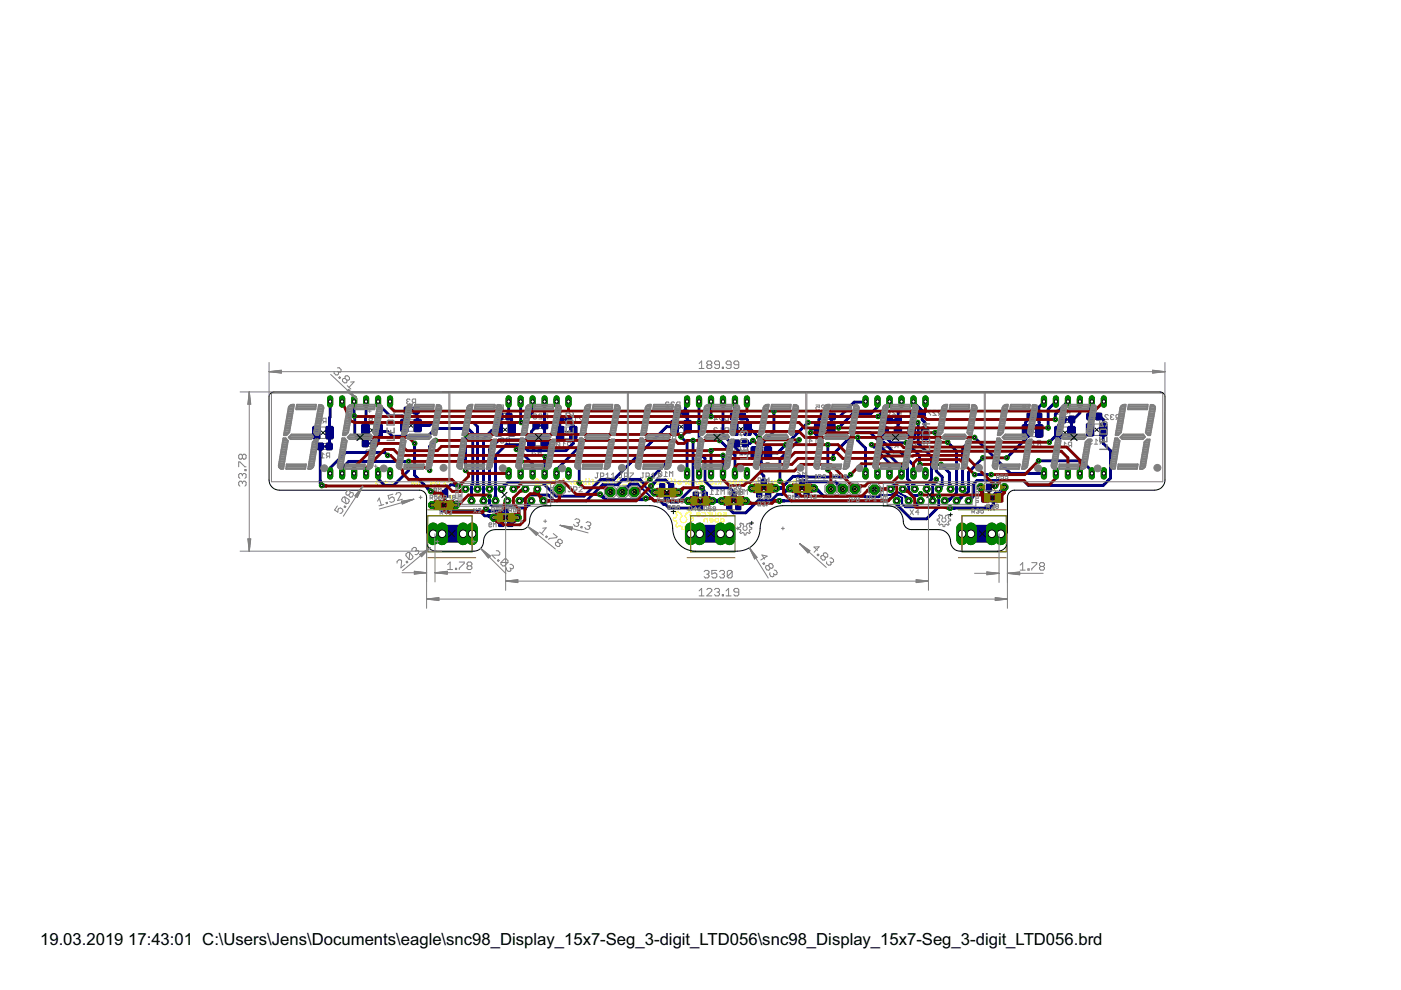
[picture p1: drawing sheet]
<svg xmlns="http://www.w3.org/2000/svg" width="297mm" height="210mm" viewBox="0 0 297 210" stroke-linecap="round" stroke-linejoin="round" font-family="sans-serif">
<defs><g id="words">
<g font-size="4">
<text x="8.5" y="200.4">19.03.2019</text>
<text x="27.2" y="200.4">17:43:01 C:\Users\Jens\Documents\eagle\snc98_Display_15x7-Seg_3-digit_LTD056\snc98_Display_15x7-Seg_3-digit_LTD056.brd</text>
</g>
</g></defs>
<g fill="none" stroke="#000" stroke-width=".21">
<path d="M68.1 91.4l.8 .7M68.6 94.4l.5 .5M68.9 91.4l-.8 .7M69.1 94.4l-.5 .5M78.1 93.7l.6 .6M78.5 90.9l.7 .7M78.7 93.7l-.6 .6M79.2 90.9l-.7 .7M86.8 89.9l.7 .7M87 86.8l.5 .5M87.5 89.9l-.7 .7M87.5 86.8l-.5 .5"/>
<path d="M106.6 88l.7 .6M106.7 90.8l.7 .6M107.3 88l-.7 .6M107.4 90.8l-.7 .6M113.7 92.9l.7 .7M114.3 89.9l.6 .6M114.4 92.9l-.7 .7M114.9 89.9l-.6 .6M119.4 88.7l.5 .5M119.8 91.4l.7 .7M119.9 88.7l-.5 .5M120.5 91.4l-.7 .7"/>
<path d="M144 87.3l.8 .8M144.1 90.1l.7 .7M144.8 90.1l-.7 .7M144.8 87.3l-.8 .8M156.1 88l.7 .6M156.8 90.6l.6 .7M156.8 88l-.7 .6M156.8 93.7l.6 .6M157.4 93.7l-.6 .6M157.4 90.6l-.6 .7M161.1 95.7l.7 .7M161.8 95.7l-.7 .7"/>
<path d="M174.5 90.6l.7 .7M175.2 88l.7 .7M175.2 90.6l-.7 .7M175.9 88l-.7 .7M188.6 91.5l.7 .7M189.2 88.8l.6 .6M189.3 91.5l-.7 .7M189.8 88.8l-.6 .6M194.3 87.4l.5 .6M194.3 91.5l.7 .7M194.8 87.4l-.5 .6M195 91.5l-.7 .7"/>
<path d="M218.6 91l.7 .7M219 88l.7 .7M219.3 91l-.7 .7M219.7 88l-.7 .7M225.4 91.4l.7 .7M226 88.6l.7 .7M226.1 91.4l-.7 .7M226.7 88.6l-.7 .7M231.7 88l.6 .6M232.2 90.7l.7 .8M232.3 88l-.6 .6M232.9 90.7l-.7 .8"/>
<path d="M94 105.4l.8 .9M94.8 105.4l-.8 .9M106.8 109.4l.8 .7M107.6 109.4l-.8 .7M140.9 103.9l.9 1M141.8 103.9l-.9 1M142.3 108.4h1M142.8 107.9v1M148.1 105.8l.7 .8M148.8 105.8l-.7 .8M155.2 105.8l.8 .8M156 105.8l-.8 .8"/>
<path d="M161.5 103.1l.8 .8M162.3 103.1l-.8 .8M169.5 103l1.1 1M170.6 103l-1.1 1M209.3 104.1l.8 .9M210.1 104.1l-.8 .9"/>
</g>
<g fill="none" stroke="#808080" stroke-width=".21">
<path d="M67.2 88.7h.8v.5l-.4-.2-.4 .2v.4l.2 .1h.4l.2-.1M67.5 93h1.9M67.5 90.5h1.9M68 97.1h.7M68.5 94h.8M68.5 95.3h.8M68.7 96.4l-.3-.4v1.1M68.8 89.4l-.4 .3M69.1 89.4h-.5l-.2-.2v-.4l.2-.1h.5v1M69.5 96.7l-.3 .4M69.9 96.7h-.5l-.2-.1v-.4l.2-.2h.5v1.1M78 93.4h.8"/>
<path d="M78 92.5h1.8M78 90h1.8M78 94.7h.8M78.2 88.2l.7 .5M78.3 95.6l-.2-.2h-.3l-.2 .2v.2l.7 .7h-.7M78.4 88.7h.5v.3l-.1 .2h-.4l-.2-.2zM79.1 96.1l-.3 .4M79.5 96.1h-.6l-.1-.2v-.3l.1-.2h.6v1.1M79.8 88.9l-.4 .3M80.1 88.9h-.5l-.2-.2v-.4l.2-.1h.5v1M86.2 91.4h1.9M86.2 89h1.9"/>
<path d="M86.4 85.1l-.2 .2 .2 .4h.4l.1-.2M86.4 85.1h.2M86.8 86.4h.9M86.8 87.7h.9M86.9 92.2h-.7l.7 1.1M86.9 84.8l-.1-.2h-.4l-.2 .2 .2 .3M87.8 92.9l-.4 .4M87.8 85.3l-.4 .4M88.1 85.3h-.5l-.2-.2 .2-.5h.5v1.1M88.1 92.9h-.5l-.2-.1v-.4l.2-.2h.5v1.1M104.8 86.4h.8l-.6-.5v1.1M106.1 89.9h1.9"/>
<path d="M106.1 92.3h1.9M106.3 93.4l-.2-.2 .2-.3 .5 .1-.2 .4M106.3 93.4l-.2 .2 .2 .3 .5-.2-.2-.3M106.3 93.4h.3M106.4 86.6l-.4 .4M106.5 88.9h.9M106.5 87.7h.9M106.7 86.6h-.5l-.2-.2v-.3l.2-.2h.5v1.1M107.6 93.6l-.3 .3M108 93.6h-.5l-.2-.2v-.4l.2-.1h.5v1M112.8 95.8h.6l.2-.2-.2-.3h-.4l-.2 .1v.8l.2 .1 .6-.1M113.1 87.9l.1-.1h.4l.2 .1v.8"/>
<path d="M113.1 87.9v.8l.1 .1h.4l.2-.1M113.1 87.9l.7 .8M113.1 92.1h1.9M113.1 94.5h1.9M114.2 89.6h.8M114.2 90.8h.8M114.4 96l-.4 .3M114.7 96h-.5l-.2-.2v-.4l.2-.1h.5v1M114.9 87.9l-.1-.1h-.4l-.2 .1v.2l.7 .7h-.7M115.8 88.5l-.4 .3M116.1 88.5h-.5l-.2-.2v-.4l.2-.1h.5v1M118 93.9l.5-.2 .2 .2v.7"/>
<path d="M118 93.9v.7l.2 .2h.3l.2-.2M118 93.9l.7 .7M119.1 94.8h.7M119.2 93h1.9M119.2 88.3h.9M119.2 90.5h1.9M119.2 89.6h.9M119.8 94.1l-.3-.4v1.1M120.7 94.4l-.4 .4M121 94.4h-.5l-.2-.1v-.4l.2-.2h.5v1.1M121.6 89.3h.8M122.4 88.6l-.4-.3v1"/>
<path d="M123.5 88.5l-.1-.2h-.4l-.2 .2v.1l.7 .7h-.7M124.4 89l-.4 .3M124.7 89h-.5l-.2-.2v-.3l.2-.2h.5v1M140.2 93.5h.7M140.9 92.8l-.3-.3v1M141.4 93.5h.7M141.8 85.4l-.1-.2h-.4l-.2 .2v.2l.7 .7h-.7M142.1 92.8l-.3-.3v1M142.9 93.2l-.3 .3M143 85.4l-.2-.2h-.3l-.2 .2 .7 .9h-.7M143.3 93.2h-.6l-.1-.2v-.4l.1-.1h.6v1M143.5 89.3h1.8"/>
<path d="M143.5 91.7h1.8M143.8 86l-.3 .3M144 88.3h.8M144 87h.8M144.2 86h-.6l-.1-.2 .1-.6h.6v1.1M151.4 88.9h.7l-.6-.5v1.1M151.5 91.2l-.1 .2 .1 .4 .6-.2M151.5 91.2h.2M152.1 90.9l-.6-.2-.1 .2 .1 .3M152.5 91.8h.7M153.2 91.1l-.3-.4v1.1M153.2 88.6l-.1-.2-.6 .2v.2l.7 .7h-.7"/>
<path d="M154.1 91.4l-.4 .4M154.1 89.1l-.4 .4M154.4 89.1h-.5l-.2-.2v-.3l.2-.2h.5v1.1M154.4 91.4h-.5l-.2-.2v-.3l.2-.2h.5v1.1M155.7 95.9l-.1 .2 .1 .4 .6-.2M155.7 95.9h.2M156.1 88.9h.8M156.1 87.7h.8M156.2 92.2h1.8M156.2 89.8h1.8M156.3 95.6l-.6-.2-.1 .2 .1 .3M156.7 93.4h.8"/>
<path d="M156.7 94.7h.8M157.4 95.6l-.2-.2-.5 .2v.2l.7 .7h-.7M158.2 96.1l-.3 .4M158.6 96.1h-.5l-.2-.2v-.3l.2-.2h.5v1.1M160.5 94.8h1.8M160.5 97.3h1.8M160.7 98.2l-.2-.1h-.3l-.2 .1 .7 .9h-.7M161.2 99.1h.7M161.9 98.4l-.4-.3v1M162.7 98.8l-.4 .3M163 98.8h-.5l-.2-.2v-.4l.2-.1h.5v1M171.5 93.5h.7l-.6-.5v1"/>
<path d="M172.6 94h.8M173 85.9h.7v.5l-.5-.2-.2 .2v.4l.2 .2h.3l.2-.2M173.4 93.3l-.4-.3v1M173.9 92.2h1.9M173.9 89.8h1.9M174.2 93.7l-.4 .3M174.5 93.7h-.5l-.2-.2v-.3l.2-.2h.5v1M174.9 86.1l-.2-.2h-.4l-.1 .2v.1l.7 .8h-.7M175.1 88.9h.8M175.1 87.7h.8M175.7 86.6l-.4 .4M176 86.6h-.5l-.2-.2v-.3l.2-.2h.5v1.1"/>
<path d="M187.3 93.9h.7v.5l-.3-.2-.4 .2v.4l.2 .1h.4l.1-.1M188 86.9l.7 .5M188 90.7h1.9M188 93.1h1.9M188.2 87.4h.5v.4l-.2 .1h-.3l-.2-.1zM188.5 94.9h.7M189.1 88.4h.8M189.1 89.7h.8M189.2 94.2l-.3-.3v1M189.9 87.1l-.2-.2h-.4l-.2 .2v.1l.8 .7h-.8M190 94.6l-.3 .3M190.4 94.6h-.5l-.2-.2v-.4l.2-.1h.5v1"/>
<path d="M190.7 87.6l-.4 .3M191 87.6h-.5l-.2-.2v-.3l.2-.2h.5v1M193.6 94.6l.1-.2h.6v.4l-.2 .1h-.4zM193.6 93.9l.7 .5M193.7 90.7h1.9M193.7 93.1h1.9M194.1 88.3h.9M194.1 87h.9M194.7 94.9h.8M195.5 94.2l-.4-.3v1M196.3 94.6l-.4 .3M196.6 94.6h-.5l-.2-.2v-.4l.2-.1h.5v1"/>
<path d="M197.3 87h-.7l.7 1.1M198.5 87.2l-.2-.2h-.3l-.2 .2v.2l.7 .7h-.7M199.3 87.7l-.4 .4M199.7 87.7h-.6l-.2-.2v-.3l.2-.2h.6v1.1M217 86.4l-.2-.2 .2-.3h.3l.2 .2-.2 .3M217 86.4l-.2 .2 .2 .4h.3l.2-.2-.2-.4M217 86.4h.3M218 90.1h1.9M218 92.6h1.9M218.3 93.4h-.7l.7 1M218.7 86.1l-.2-.2h-.4l-.1 .2 .7 .9h-.7M218.7 94.4h.7"/>
<path d="M218.9 88.9h.8M218.9 87.7h.8M219.4 93.7l-.3-.3v1M219.5 86.6l-.4 .4M219.9 86.6h-.6l-.2-.2 .2-.5h.6v1.1M220.3 94.1l-.4 .3M220.6 94.1h-.5l-.2-.2v-.4l.2-.1h.5v1M223.8 87.8h.7M224.3 94.3l-.1-.2 .1-.4h.4l.2 .2-.2 .4M224.3 94.3l-.1 .1 .1 .4h.4l.2-.2-.2-.3M224.3 94.3h.4M224.5 87.1l-.4-.3v1"/>
<path d="M224.9 93h1.8M224.9 90.5h1.8M225.1 87.3l-.1 .2 .1 .3h.4l.2-.1M225.1 87.3h.2M225.3 94.8h.7M225.7 86.9l-.2-.1h-.4l-.1 .1 .1 .4M225.9 88.3h.8M225.9 89.6h.8M226 94.1l-.3-.4v1.1M226.5 87.5l-.4 .3M226.8 87.5h-.5l-.2-.2v-.4l.2-.1h.5v1M226.9 94.4l-.4 .4"/>
<path d="M227.2 94.4h-.5l-.2-.1v-.4l.2-.2h.5v1.1M230.8 93.6h.6l.2-.1-.2-.4h-.4l-.2 .2v.7l.2 .2 .6-.2M231.6 88.9h.8M231.6 89.9h1.9M231.6 92.3h1.9M231.6 87.7h.8M232 94.2h.7M232.7 93.5l-.3-.4v1.1M233.5 93.8l-.3 .4M233.9 93.8h-.5l-.2-.2v-.3l.2-.2h.5v1.1M235 88.1l-.2-.2h-.4l-.1 .2v.2l.7 .7h-.7M235.6 88.4l-.2 .2 .2 .4 .6-.2"/>
<path d="M235.6 88.4h.2M236.2 88.1l-.6-.2-.2 .2 .2 .3M237 88.6l-.4 .4M237.3 88.6h-.5l-.2-.2v-.3l.2-.2h.5v1.1M92.1 103.9l-.1-.1 .1-.3 .5 .1-.2 .3M92.1 103.9l-.1 .2 .1 .3 .5-.2-.2-.3M92.1 103.9h.3M92.9 104.4v-.9l.3 .3 .3-.3v.9M93 105.2h2.8v1.3h-2.8zM103.7 111.3h.4l.1-.2-.1-.3-.4 .2v.6l.1 .1 .4-.1M104.6 111.7v-.9l.3 .3 .3-.3v.9M105.8 109.1h2.8v1.3h-2.8z"/>
<path d="M139.6 100.1v.7l.2 .2h.3l.2-.2M139.6 100.1l.5-.1 .2 .1v.7M139.6 100.1l.7 .7M139.9 103.8h2.9v1.3h-2.9zM140.8 101h.7M141.5 100.3l-.4-.3v1M141.9 101v-1l.4 .3 .3-.3v1M147 105.5h2.9v1.4h-2.9zM150.5 104.8h.7M151.2 104.1l-.3-.3v1M151.7 104.8h.7M152.4 104.1l-.4-.3v1"/>
<path d="M152.9 104.8v-1l.3 .3 .4-.3v1M154.2 105.5h2.8v1.4h-2.8zM156.6 104.3h.7l-.6-.5v1M157.7 104.8v-1l.4 .3 .4-.3v1M160.5 102.9h2.8v1.3h-2.8zM160.6 106.2h.7v.5l-.5-.2-.2 .2v.4l.2 .2h.4l.1-.2M161.8 107.3v-1.1l.4 .3 .3-.3v1.1M168.6 102.9h2.9v1.3h-2.9zM169 100.1l.7 .5M169 100.8l.2-.2h.5l-.2 .6h-.3zM170.2 101.2v-1.1l.3 .3 .4-.3v1.1M208.2 103.9h2.9v1.3h-2.9z"/>
<path d="M209.6 107.2h-.7l.7 1.1M210.1 108.3v-1.1l.3 .3 .4-.3v1.1"/>
</g>
<g fill="#808080" stroke="#808080" stroke-width=".21">
<path d="M69.4 90.4h.7v2.6h-.7z"/>
<path d="M66.8 90.4h.8v2.6h-.8z"/>
<path d="M77.2 89.9h.8v2.6h-.8z"/>
<path d="M79.8 89.9h.8v2.6h-.8z"/>
<path d="M85.5 88.9h.8v2.6h-.8z"/>
<path d="M88.1 88.9h.7v2.6h-.7z"/>
<path d="M108 89.8h.7v2.6h-.7z"/>
<path d="M105.4 89.8h.8v2.6h-.8z"/>
<path d="M115 92h.7v2.6h-.7z"/>
<path d="M112.4 92h.8v2.6h-.8z"/>
<path d="M118.5 90.4h.8v2.6h-.8z"/>
<path d="M121.1 90.4h.7v2.6h-.7z"/>
<path d="M145.3 89.2h.7v2.6h-.7z"/>
<path d="M142.7 89.2h.8v2.6h-.8z"/>
<path d="M159.8 94.8h.7v2.5h-.7z"/>
<path d="M162.3 94.8h.8v2.5h-.8z"/>
<path d="M155.4 89.7h.8v2.6h-.8z"/>
<path d="M158 89.7h.8v2.6h-.8z"/>
<path d="M175.8 89.7h.7v2.6h-.7z"/>
<path d="M173.2 89.7h.8v2.6h-.8z"/>
<path d="M189.9 90.6h.7v2.6h-.7z"/>
<path d="M187.3 90.6h.8v2.6h-.8z"/>
<path d="M195.6 90.6h.7v2.6h-.7z"/>
<path d="M193 90.6h.8v2.6h-.8z"/>
<path d="M219.8 90.1h.8v2.6h-.8z"/>
<path d="M217.3 90.1h.7v2.6h-.7z"/>
<path d="M226.7 90.4h.8v2.6h-.8z"/>
<path d="M224.1 90.4h.8v2.6h-.8z"/>
<path d="M230.9 89.8h.7v2.6h-.7z"/>
<path d="M233.4 89.8h.8v2.6h-.8z"/>
<path d="M155.3 104.9h.5v.6h-.5z"/>
<path d="M154.4 106.9h.5v.6h-.5z"/>
<path d="M156.3 106.9h.4v.6h-.4z"/>
<path d="M161.7 102.2h.5v.6h-.5z"/>
<path d="M160.8 104.2h.4v.6h-.4z"/>
<path d="M162.6 104.2h.5v.6h-.5z"/>
<path d="M169.8 102.2h.5v.6h-.5z"/>
<path d="M168.9 104.2h.5v.6h-.5z"/>
<path d="M170.8 104.2h.4v.6h-.4z"/>
<path d="M209.4 103.3h.5v.5h-.5z"/>
<path d="M208.5 105.3h.5v.6h-.5z"/>
<path d="M210.4 105.3h.4v.6h-.4z"/>
<path d="M94.1 104.5h.5v.6h-.5z"/>
<path d="M93.2 106.5h.5v.6h-.5z"/>
<path d="M95.1 106.5h.4v.6h-.4z"/>
<path d="M107 108.5h.4v.6h-.4z"/>
<path d="M106 110.5h.5v.6h-.5z"/>
<path d="M107.9 110.5h.5v.6h-.5z"/>
<path d="M141.1 105.1h.5v.6h-.5z"/>
<path d="M142.1 103.1h.4v.6h-.4z"/>
<path d="M140.2 103.1h.5v.6h-.5z"/>
<path d="M148.2 106.9h.5v.6h-.5z"/>
<path d="M149.2 104.9h.4v.6h-.4z"/>
<path d="M147.3 104.9h.5v.6h-.5z"/>
<path d="M67.8 94h.7v1.4h-.7z"/>
<path d="M69.3 94h.6v1.4h-.6z"/>
<path d="M78.8 93.3h.6v1.4h-.6z"/>
<path d="M77.3 93.3h.7v1.4h-.7z"/>
<path d="M87.7 86.3h.6v1.4h-.6z"/>
<path d="M86.2 86.3h.6v1.4h-.6z"/>
<path d="M105.9 87.6h.6v1.4h-.6z"/>
<path d="M107.4 87.6h.6v1.4h-.6z"/>
<path d="M113.5 89.5h.7v1.4h-.7z"/>
<path d="M115 89.5h.6v1.4h-.6z"/>
<path d="M120.1 88.2h.6v1.4h-.6z"/>
<path d="M118.6 88.2h.6v1.4h-.6z"/>
<path d="M143.4 87h.6v1.4h-.6z"/>
<path d="M144.8 87h.7v1.4h-.7z"/>
<path d="M157.5 93.3h.7v1.4h-.7z"/>
<path d="M156 93.3h.7v1.4h-.7z"/>
<path d="M156.9 87.6h.6v1.4h-.6z"/>
<path d="M155.4 87.6h.6v1.4h-.6z"/>
<path d="M174.5 87.6h.6v1.4h-.6z"/>
<path d="M175.9 87.6h.7v1.4h-.7z"/>
<path d="M188.4 88.4h.7v1.4h-.7z"/>
<path d="M189.9 88.4h.6v1.4h-.6z"/>
<path d="M193.5 87h.6v1.4h-.6z"/>
<path d="M195 87h.6v1.4h-.6z"/>
<path d="M218.3 87.6h.6v1.4h-.6z"/>
<path d="M219.7 87.6h.7v1.4h-.7z"/>
<path d="M225.3 88.2h.6v1.4h-.6z"/>
<path d="M226.7 88.2h.7v1.4h-.7z"/>
<path d="M232.4 87.6h.7v1.4h-.7z"/>
<path d="M230.9 87.6h.7v1.4h-.7z"/>
</g>
<g fill="none" stroke="#ff0" stroke-width=".21">
<path d="M80.3 102.2l-.1-.2h-.4l-.2 .2v.1l.7 .8h-.7M80.8 102.9h.1v.2h-.1zM81.4 103.1h.7M82.1 102.3l-.4-.3v1.1M82.5 102.9h.2v.2h-.2zM83.1 102.3l.4 .8 .4-.8M87.4 102v1.1h-.7M87.8 102.5h.7M87.8 102v1.1M88.5 102v1.1M89.2 102h.3l.2 .2v.7l-.2 .2h-.3l-.2-.2v-.7zM91.3 102v1.1l.7-1.1v1.1"/>
<path d="M92.9 102.7l-.4 .4M93.2 102.7h-.5l-.2-.2 .2-.5h.5v1.1M93.5 105.2h-.5v.6M93.7 102h.7v1.1h-.7M94 102.5h.4M94.8 102.2l.2-.2h.4l.1 .2v.7l-.1 .2h-.4l-.2-.2M95.2 105.2h.6v.6M106.3 109.1h-.5v.6M108.1 109.1h.5v.6M113.5 101.8l.2-.2h.3l.2 .2v.7l-.2 .2h-.3l-.2-.2v-.3h.3M114.7 102.8h.7M115.8 102h.6l.1 .2-.7 .3 .2 .2h.5"/>
<path d="M117 102.7v-.5l.2-.2h.5v.7M118.9 102.3h-.7l.1-.3h.4l.2 .2-.2 .5h-.4M119.3 101.6h.4M119.5 101.6v.9l.2 .2 .3-.2M120.5 101.6l.7 1.1M121.7 102h.5l.2 .2-.7 .3 .2 .2h.5M123.5 102.3h-.6l.1-.3h.4l.1 .2-.1 .5h-.4M124 102.7h.3M124.3 101.6h-.1v1.1M124.8 102.7h.3M124.9 101.4v.2M125.1 102h-.2v.7"/>
<path d="M125.5 102.2h.4M125.5 101.6l.2 .2v.9M126.5 102h.4l.2 .2v.3l-.2 .2h-.4l-.2-.2v-.3zM127.5 102l.5 .3M128 102v.7M129.2 102.7h-.5l-.2-.2v-.3l.2-.2h.5v1M129.7 101.6l.7 1.1M130.9 101.8l.2-.2h.3l.2 .2v.7l-.2 .2h-.3l-.2-.2v-.3h.3M132.1 102.8h.7M133.2 102h.6l.1 .2-.5 .1-.2 .2 .2 .2h.5M134.4 102.7v-.5l.2-.2h.5v.7M136.3 102.3h-.7l.1-.3h.4l.2 .2-.2 .5h-.4"/>
<path d="M136.7 101.6h.4M136.9 101.6v.9l.2 .2 .3-.2M137.9 101.6l.7 1.1M139.1 102h.5l.2 .2-.6 .1-.1 .2 .1 .2h.6M139.9 104.4v.7h.6M140.9 102.3h-.7l.2-.3h.4l.1 .2-.1 .5h-.4M141.4 102.7h.3M141.7 101.6h-.2v1.1M142.2 102.7h.3M142.3 101.4v.2M142.5 102h-.2v.7M142.8 104.4v.7h-.6"/>
<path d="M142.9 102.2h.4M142.9 101.6l.2 .2v.9M143.3 109.7l.2-.5-.3-.4 .4-.4 .4 .3 .2-.1 .4 .9a.7 .7 0 0 0-.2 1.1 .7 .7 0 0 0 1.1 0 .7 .7 0 0 0-.3-1.1l.4-.9 .2 .1 .4-.3 .4 .4-.3 .4 .2 .5 .5 .2v.5l-.5 .1-.3 .4 .4 .5-.4 .4-.5-.3-.4 .1-.2 .6h-.4l-.2-.6-.4-.2M143.3 109.7l-.5 .2v.5l.6 .1 .2 .5-.4 .4 .4 .4 .5-.3M143.9 102h.4l.2 .2v.3l-.2 .2h-.4l-.2-.2zM144.9 102l.5 .3M145.4 102v.7M146.6 102.7h-.5l-.2-.2v-.3l.2-.2h.5v1M147 106.2v.7h.6M147.1 101.6l.7 1.1M148.4 109.1h-.7l.2-.4h.3l.2 .2-.2 .5h-.3M148.6 102.2l.3-.2v.7"/>
<path d="M148.6 102.2v.5M148.6 102.2l-.2-.2-.2 .2v.5M148.9 108.7h.5l.2 .2v.3l-.2 .2h-.5M149.3 110.7v-.6l.2-.1h.5v.7M149.5 102h.4l.2 .2v.3l-.2 .2h-.4l-.1-.2zM149.9 106.2v.7h-.6M150 108.7l.6 .4M150.5 102h.6l.2 .2v.3l-.2 .2h-.6M150.6 108.7v.7M151 108.7v.7h.6l.1-.2v-.5M151.2 110.3h-.7l.1-.3h.4l.2 .1v.4l-.2 .2h-.4M151.7 102.5h.1v.2h-.1z"/>
<path d="M152.2 108.9l.2-.2h.3l.2 .2v.3l-.2 .2h-.3zM152.3 102l.5 .3-.5 .4M152.3 110.7h-.5l-.2-.2v-.4l.2-.1h.5v1M152.8 110.1l.5-.1 .2 .1v.4l-.5 .2-.2-.2zM152.8 101.6v1.1M153.2 102l.6 .3M153.4 108.7h.5l.2 .2-.7 .3 .1 .2h.6M153.8 102v.7M154.7 105.5h-.5v.7M154.8 102h-.4l-.2 .2v.5h.6l.2-.2-.2-.2h-.6M156.1 102.7h-.5l-.2-.2v-.3l.2-.2h.5v1M156.4 105.5h.6v.7"/>
<path d="M157.3 102.2l-.2-.2h-.3l-.2 .2v.5M157.3 101.6v1.1M157.8 102h.5l.2 .2-.2 .1h-.4l-.1 .2 .1 .2h.6M159.1 102h.3l.2 .2v.3l-.2 .2h-.3l-.2-.2zM160.1 101.6l.7 1.1M161.1 102.9h-.6v.6M162.4 101.6l.7 1.1M162.8 102.9h.5v.6M163.6 102h.1v.2h-.1zM163.6 102.5h.1v.2h-.1zM164.2 102h.5l.2 .2-.7 .3 .2 .2h.5M166.1 102.7h-.6l-.1-.2 .1-.5h.6v1"/>
<path d="M166.5 102h.3M166.7 101.8v.7l-.2 .2M167.3 102h.3M167.4 101.8v.7l-.1 .2M168.8 101.6v1.1M168.8 102.2l-.2-.2h-.3l-.2 .2v.5M169.2 102.9h-.6v.6M170.9 102.9h.6v.6M208.8 103.9h-.6v.7M210.5 103.9h.6v.7"/>
</g>
<g fill="#000080" stroke="#000080" stroke-width=".21">
<path d="M69.1 90.5l.3-.1h1l.2 .1 .1 2.3-.2 .2-1.1 .1-.3-.2z" fill-rule="evenodd"/>
<path d="M66.3 90.5l.3-.1h1l.2 .1 .1 2.3-.2 .2-1.1 .1-.3-.2z" fill-rule="evenodd"/>
<path d="M76.7 90l.3-.1h1l.3 .1v2.3l-.2 .2-1.1 .1-.3-.2z" fill-rule="evenodd"/>
<path d="M79.5 90l.3-.1h1l.2 .1 .1 2.3-.2 .2-1.1 .1-.3-.2z" fill-rule="evenodd"/>
<path d="M85 89l.3-.1h.9l.3 .1 .1 2.3-.2 .2-1.1 .1-.3-.2z" fill-rule="evenodd"/>
<path d="M87.8 89l.3-.1h.9l.3 .1v2.3l-.1 .2-1.1 .1-.3-.2z" fill-rule="evenodd"/>
<path d="M107.7 89.9l.3-.2h1l.2 .2 .1 2.2-.2 .3-1.1 .1-.3-.2z" fill-rule="evenodd"/>
<path d="M104.9 89.9l.3-.2h1l.2 .2 .1 2.2-.2 .3-1.1 .1-.3-.2z" fill-rule="evenodd"/>
<path d="M114.7 92.1l.3-.2h.9l.3 .2 .1 2.2-.2 .3h-1.1l-.3-.1z" fill-rule="evenodd"/>
<path d="M111.9 92.1l.3-.2h.9l.3 .2 .1 2.2-.2 .3h-1.1l-.3-.1z" fill-rule="evenodd"/>
<path d="M118 90.5l.3-.1h.9l.3 .1v2.3l-.1 .2-1.1 .1-.3-.2z" fill-rule="evenodd"/>
<path d="M120.8 90.5l.3-.1h.9l.3 .1 .1 2.3-.2 .2-1.1 .1-.3-.2z" fill-rule="evenodd"/>
<path d="M145 89.3l.3-.2h1l.3 .2v2.2l-.2 .3h-1.1l-.3-.1z" fill-rule="evenodd"/>
<path d="M142.2 89.3l.3-.2h1l.3 .2v2.2l-.2 .3h-1.1l-.3-.1z" fill-rule="evenodd"/>
<path d="M159.3 94.9l.2-.2h1l.3 .2v2.2l-.1 .3h-1.2l-.2-.1z" fill-rule="evenodd"/>
<path d="M162.1 94.9l.2-.2h1l.3 .2v2.2l-.1 .3h-1.2l-.2-.1z" fill-rule="evenodd"/>
<path d="M154.9 89.8l.3-.2h1l.3 .2v2.2l-.2 .3h-1.1l-.3-.1z" fill-rule="evenodd"/>
<path d="M157.7 89.8l.3-.2h1l.3 .2v2.2l-.2 .3h-1.1l-.3-.1z" fill-rule="evenodd"/>
<path d="M175.5 89.8l.3-.2h1l.2 .2 .1 2.2-.2 .3h-1.1l-.3-.1z" fill-rule="evenodd"/>
<path d="M172.7 89.8l.3-.2h1l.2 .2 .1 2.2-.2 .3h-1.1l-.3-.1z" fill-rule="evenodd"/>
<path d="M189.6 90.7l.3-.2h1l.2 .2 .1 2.2-.2 .3h-1.1l-.3-.1z" fill-rule="evenodd"/>
<path d="M186.8 90.7l.3-.2h1l.2 .2 .1 2.2-.2 .3h-1.1l-.3-.1z" fill-rule="evenodd"/>
<path d="M195.3 90.7l.3-.2h1l.2 .2 .1 2.2-.2 .3h-1.1l-.3-.1z" fill-rule="evenodd"/>
<path d="M192.5 90.7l.3-.2h1l.3 .2v2.2l-.2 .3h-1.1l-.3-.1z" fill-rule="evenodd"/>
<path d="M219.6 90.2l.3-.2h.9l.3 .2v2.2l-.1 .3h-1.1l-.3-.1z" fill-rule="evenodd"/>
<path d="M216.8 90.2l.2-.2h1l.3 .2v2.2l-.1 .3h-1.2l-.2-.1z" fill-rule="evenodd"/>
<path d="M226.4 90.5l.3-.1h1l.2 .1 .1 2.3-.2 .2-1.1 .1-.3-.2z" fill-rule="evenodd"/>
<path d="M223.6 90.5l.3-.1h1l.2 .1 .1 2.3-.2 .2-1.1 .1-.3-.2z" fill-rule="evenodd"/>
<path d="M230.4 89.9l.2-.2h1l.3 .2v2.2l-.1 .3-1.2 .1-.2-.2z" fill-rule="evenodd"/>
<path d="M233.2 89.9l.2-.2h1l.3 .2v2.2l-.1 .3-1.2 .1-.2-.2z" fill-rule="evenodd"/>
<path d="M156 106.6h1v1.4h-1z" fill-rule="evenodd"/>
<path d="M154.1 106.6h1v1.4h-1z" fill-rule="evenodd"/>
<path d="M155.1 104.4h1v1.4h-1z" fill-rule="evenodd"/>
<path d="M162.4 104h1v1.4h-1z" fill-rule="evenodd"/>
<path d="M160.5 104h1v1.4h-1z" fill-rule="evenodd"/>
<path d="M161.4 101.7h1v1.4h-1z" fill-rule="evenodd"/>
<path d="M170.5 104h1v1.4h-1z" fill-rule="evenodd"/>
<path d="M168.6 104h1v1.4h-1z" fill-rule="evenodd"/>
<path d="M169.5 101.7h1.1v1.4h-1.1z" fill-rule="evenodd"/>
<path d="M210.1 105h1v1.4h-1z" fill-rule="evenodd"/>
<path d="M208.2 105h1v1.4h-1z" fill-rule="evenodd"/>
<path d="M209.1 102.7h1.1v1.4h-1.1z" fill-rule="evenodd"/>
<path d="M94.8 106.2h1.1v1.5h-1.1z" fill-rule="evenodd"/>
<path d="M92.9 106.2h1.1v1.5h-1.1z" fill-rule="evenodd"/>
<path d="M93.9 104h1v1.4h-1z" fill-rule="evenodd"/>
<path d="M107.6 110.2h1.1v1.4h-1.1z" fill-rule="evenodd"/>
<path d="M105.7 110.2h1.1v1.4h-1.1z" fill-rule="evenodd"/>
<path d="M106.7 107.9h1v1.4h-1z" fill-rule="evenodd"/>
<path d="M139.9 102.6h1v1.4h-1z" fill-rule="evenodd"/>
<path d="M141.8 102.6h1v1.4h-1z" fill-rule="evenodd"/>
<path d="M140.8 104.8h1.1v1.5h-1.1z" fill-rule="evenodd"/>
<path d="M147 104.4h1v1.4h-1z" fill-rule="evenodd"/>
<path d="M148.9 104.4h1v1.4h-1z" fill-rule="evenodd"/>
<path d="M147.9 106.6h1.1v1.4h-1.1z" fill-rule="evenodd"/>
<path d="M69.2 94l.2-.1 1 .1 .1 1.1-.2 .3h-.9l-.2-.1z" fill-rule="evenodd"/>
<path d="M67.3 94l.2-.1 1 .1 .1 1.1-.2 .3h-.9l-.2-.1z" fill-rule="evenodd"/>
<path d="M76.8 93.4l.2-.1 1 .1 .1 1.1-.1 .2-1 .1-.2-.2z" fill-rule="evenodd"/>
<path d="M78.7 93.4l.2-.1 1.1 .1v1.1l-.1 .2-1 .1-.2-.2z" fill-rule="evenodd"/>
<path d="M85.7 86.4l.2-.1 1 .1 .1 1.1-.2 .2-.9 .1-.2-.1z" fill-rule="evenodd"/>
<path d="M87.6 86.4l.2-.1 1 .1 .1 1.1-.2 .2-.9 .1-.2-.1z" fill-rule="evenodd"/>
<path d="M107.3 87.7l.2-.1 1 .1 .1 1.1-.2 .2h-.9l-.2-.1z" fill-rule="evenodd"/>
<path d="M105.4 87.7l.2-.1 1 .1 .1 1.1-.2 .2h-.9l-.2-.1z" fill-rule="evenodd"/>
<path d="M114.9 89.6l.2-.1 1 .1 .1 1.1-.2 .2-.9 .1-.2-.2z" fill-rule="evenodd"/>
<path d="M113 89.6l.2-.1 1 .1 .1 1.1-.2 .2-.9 .1-.2-.2z" fill-rule="evenodd"/>
<path d="M118.1 88.3l.2-.1 1 .1 .1 1.1-.2 .2-.9 .1-.2-.1z" fill-rule="evenodd"/>
<path d="M120 88.3l.2-.1 1 .1v1.1l-.1 .2-.9 .1-.2-.1z" fill-rule="evenodd"/>
<path d="M144.7 87.1l.3-.2 1 .2v1.1l-.1 .2h-.9l-.3-.1z" fill-rule="evenodd"/>
<path d="M142.8 87.1l.3-.2 1 .2v1.1l-.1 .2h-.9l-.3-.1z" fill-rule="evenodd"/>
<path d="M155.5 93.4l.3-.1 1 .1v1.1l-.1 .2-.9 .1-.3-.2z" fill-rule="evenodd"/>
<path d="M157.4 93.4l.3-.1 1 .1v1.1l-.1 .2-.9 .1-.3-.2z" fill-rule="evenodd"/>
<path d="M154.9 87.7l.2-.1 1 .1 .1 1.1-.2 .2h-.9l-.2-.1z" fill-rule="evenodd"/>
<path d="M156.8 87.7l.2-.1 1 .1 .1 1.1-.2 .2h-.9l-.2-.1z" fill-rule="evenodd"/>
<path d="M175.8 87.7l.3-.1 1 .1v1.1l-.1 .2h-.9l-.3-.1z" fill-rule="evenodd"/>
<path d="M173.9 87.7l.3-.1 1 .1v1.1l-.1 .2h-.9l-.3-.1z" fill-rule="evenodd"/>
<path d="M189.8 88.5l.2-.2 1.1 .2v1.1l-.1 .2h-1l-.2-.1z" fill-rule="evenodd"/>
<path d="M187.9 88.5l.2-.2 1.1 .2v1.1l-.1 .2h-1l-.2-.1z" fill-rule="evenodd"/>
<path d="M194.9 87.1l.2-.2 1 .2 .1 1.1-.2 .2h-.9l-.2-.1z" fill-rule="evenodd"/>
<path d="M193 87.1l.2-.2 1 .2 .1 1.1-.2 .2h-.9l-.2-.1z" fill-rule="evenodd"/>
<path d="M219.6 87.7l.3-.1 1 .1v1.1l-.1 .2h-.9l-.3-.1z" fill-rule="evenodd"/>
<path d="M217.8 87.7l.2-.1 1 .1v1.1l-.1 .2h-.9l-.2-.1z" fill-rule="evenodd"/>
<path d="M226.6 88.3l.3-.1 1 .1v1.1l-.1 .2-.9 .1-.3-.1z" fill-rule="evenodd"/>
<path d="M224.7 88.3l.2-.1 1.1 .1v1.1l-.1 .2-1 .1-.2-.1z" fill-rule="evenodd"/>
<path d="M230.4 87.7l.3-.1 1 .1v1.1l-.1 .2h-.9l-.3-.1z" fill-rule="evenodd"/>
<path d="M232.3 87.7l.3-.1 1 .1v1.1l-.1 .2h-.9l-.3-.1z" fill-rule="evenodd"/>
</g>
<g fill="none" stroke="#000080" stroke-width=".32">
<path d="M67.8 94.7h2.1M77.4 94h2M86.3 87h2M105.9 88.3h2.1M113.6 90.2h2M118.6 88.9h2M143.4 87.7h2M155.4 88.3h2.1M156.1 94h2M174.5 88.3h2M188.5 89.1h2M193.5 87.7h2.1"/>
<path d="M218.3 88.3h2M225.3 88.9h2M231 88.3h2"/>
</g>
<g fill="none" stroke="#000080" stroke-width=".61">
<path d="M67.1 91.7v2.1l.8 .9v7.9l.3 .3M70 85.1l-.2 9.6M75.1 85.1l.1 7 .6 .7M77.6 85.1l-.2 8.9M79.3 94h.4l.6-.6v-2.2l.2 .3h1.7l1 1h7.5l1.7-1.7h6.8l1 1.1v10.8l-.2 .2v3.3M80.2 85.1v.5l2.5 2.6h2.7l.3 .4M82.2 96.6l-.6-.7h-8.3l-3.3 3.3v1.2M85.7 88.6v1.6M86.3 87v1l-.6 .6M86.6 99.1v.6l-3.1 3.2h-1.9l-1.4-1.4v-1.1M86.6 97.8h-12.7l-1.4 1.4v1.2M87.9 94v6.8l3.4 3.4"/>
<path d="M88.2 87v1l.3 .3v2.5M88.6 90.2h2.5l.6-.6h8.7l.8 .9v13.2M92.4 93.4l-1.3 1.3v5M98.7 92.1v7.6M105.7 91.1h.1M105.7 91.1l-.1 .1h-1.3l-1.8 1.8v13.2M106 88.3v1l-.3 .3v1.9M107.8 88.1l.7 .7v2.3M107.8 85.1v3M107.8 88.1l.1 .2M109.5 95.3h.4l3 3v2.1M110.4 85.1v4.4l.1 .1"/>
<path d="M110.5 97.8l-.1 .2v2.4M112.9 85.1v2.3l-.9 .9M113.6 90.2v.3l-.9 1v1.8h-6.9l-2 2v8.4M115.5 85.1v8.2M115.5 90.2v.2M115.6 96.8l-.1 .1v3.5M118 85.1v1.6l.7 .7v3.1l-.3 .3v.6l.3 .3M120.6 88.9v.4l.9 .9v3.8l-1.5 1.5h-8.1l-1.3-1.2h-3.3l-2.2 2.3v9.6M121.5 91.7h.1M122.8 96.6v5.8M123.3 93.4l-.2 .2v.9l-5.1 5.1v.8M142.2 94.9v2.3l-4.4 4.4"/>
<path d="M143.4 87.7v.9l-.3 .3v1.4l-.1 .2h-1.6l-11.2 11.1h-2.8l-3.6 3.6h-5.9l-2.9-2.9h-7.3l-.5 .5M144.4 92.6l1.3 1.3v6.5M145.7 85.1l-.3 .3v3l.4 .4v1.7M146.9 93.4v9.9l-3.1 3.1h-1.6l-.9-.9M148.2 85.1v10.8l1.3 1.3v4.8l1.4 1.4h3.8l.9 .9v.8M148.2 97.8v2.6M150.7 85.1v3.2M150.7 95.5v4.9M152.5 93.4l3.3 3.2v3.8M153.3 85.1v7.1l3.8 3.9h2.9M153.3 96.6v3.8M155.7 88.1l-.2 .2"/>
<path d="M155.8 85.1l-.1 .2v5.7M156.1 94l-1 .1M157.4 88.3h.3l.8 .8v1.9h.6l1.8 1.8M159.6 93.4l-.6 .6h-.9M164.1 87.2v4.3l-2.7 2.6v6.3l.5 .5v1.5M169.4 93.3l-4 4v4.7M171.3 89.6l-6.5 6.5h-2M173.5 91h-1.4l-.3 .2v.5M173.5 91v.1M174.6 88.3h-.4l-.6 .6v1.9l-.1 .2M175.5 94.3v5.3M176.5 88.3l-.2 .2v2.5"/>
<path d="M176.5 88.3l-.1 .4M176.7 97.2v-.9l4.5-4.6h3.3l2.1 2.1h.7l2.1 2h1.5l2.8 2.8v1.8M181.9 92.8v.6l1.6 1.6v5.4M183.5 85.1l-.4 .2h-2l-3 3h-1.6M184.8 94.3l.5 .5h1.5l4.3 4.3v1.3M186.1 85.1v1.2l-1.4 1.4h-3.9l-3 3M186.1 97.2v3.2M186.3 95.9l2.3 2.3v2.2M188.5 89.1h-.2l-.7 .7v2.7l1.4 1.4h3.2M188.6 85.1v.8l-2.4 2.4M191.1 85.1v1.6l-.7 .7v4.5M191.9 98.3l.5 .5v2.7l1.5 1.5v.7"/>
<path d="M193.3 91.9h.1M193.6 87.7v.9l-.3 .3v6l1.6 1.7v1.7l.2 .2M193.7 85.1l1.8 2v1.9l.6 .6v2.3M194.6 89.6l.1 .1v4.3l2.8 2.8v4.8l-1 1.1v1M198.2 91.7l.3 .3v7.9l1.3 1.2v1.8l-.8 .8M199.5 98.5l1.8 1.7v3.2l.2 .3M200.9 93.8l1.9 1.9v8.7l-1.4 1.4M205.2 93.8l-1.1 1.2v8.7M206.6 92.8l7.6 7.6h7.1M208.4 97.1l-3 3v4.1l-1.6 1.3M218.4 88.3v.3l-1 1 .1 3.4-4 4.1M220.2 97.7h9.1l1.9 1.9v.5l.3 .3"/>
<path d="M221.3 85.1l-1 1.2v5.1l-.2 .2-.2 .6M223.9 85.1l-1.7 1.7v3.9M224.3 91.7h.1M224.4 91.7l-.5 .5M224.4 91.7v.1M225.3 88.9h-.3v.7l-.6 .6v1.9h-.3l-1.6 1.7M226.4 85.1l-2.6 2.7v1.1M227.2 88.9v2.8M229 85.1v2.4l-1.8 1.8M230.7 88.6l.4 .3v2.2M231.5 85.1v1l-.4 .6v1.9l-.2 .2M233 88.3h.3l.6 .6v5.1l1.5 1.5v5.9l-1.5 1.5h-15.9l-1-1h-9.9l-.7 .8v2.5l-.2 .1"/>
<path d="M233.9 91.1h.1M67.9 101.9l.5 .9-.2 .1h-.2zM90.6 103.5l.8 .5-.1 .2-.1 .1zM91.6 107.1h1.6M91.7 106.7l1.1 .4-1.1 .4-.1-.4zM91.8 113.2h.2M93.4 107l-.1 .9 .4 .5h8l1.1 1h1.5l.4 .3M95.3 107h.1M95.4 107l1.3 .1M95.4 107l1.1 .5 .2-.4M95.4 107l1.2-.3 .1 .4M97.2 102.8h-1l.9 .4 .1-.4h-1.7l-1 1v.9h-.1"/>
<path d="M100 105l.4 1.1-.4 .1-.4-.1zM101.2 102.4l.4 1.1-.4 .2-.3-.2zM102.5 105l.4 1.1-.4 .1-.4-.1zM103 107.8l.5 .6h2.4l.3 .2h1M103.1 107.7l.8 .7-.9-.4zM103.5 109.4l1.1-.1 .1 .4-.3 .4zM103.8 105.2v1.6M103.8 102.4l.4 1.1-.4 .2-.4-.2zM104.7 109.7l.8 .9M104.7 109.7l.3-.1 .5 1M104.7 109.7l-.2 .4 1 .5M105.1 105l.3 1.1-.3 .1-.4-.1z"/>
<path d="M105.5 110.6l.8 .3M107.2 102.8l-.9 .9M107.2 102.8l-1.1 .5 .2 .4M107.2 102.8l-.5 1-.4-.1M109.4 109.6l.3 .1 .2 .4-1 .5zM109.7 109.7l-1 1.1-.5 .1M111.3 105.8l-.7 .4h-.5M111.3 105.8h-1.2v.4M111.3 105.8l-.9 .7-.3-.3M112.3 106.1l.4 .1 .2 .3-1 .7zM112.7 106.2v.2l-1.3 1.3h-1.7l-.3-.4M127.3 104.8l.7 .7"/>
<path d="M127.3 104.8l.1-.1 .6 .8M127.3 104.8l-.2 .2 .9 .5M128 105.5l.4 .4h8.3l.2-.2M131.7 103.7l1.3-.5-.4 1.3-.6-.2zM135.3 102.7h-1.7l-1.6 1.6M135.9 105.9l.9-.4 .1 .2v.2zM136.8 102.8l-1.2-1.2h-3.5l-1.2 1.2h-3.1l-3.5 3.4h-6.8l-1.3-1.3h-4l-.9 .9M137.9 102.9l.9-.6-.6 .8zM138 103l1.3-1.2h1.8l1.2 1.2v.9l.4 .4M138.2 105.7l.5 .5h1.3l.7 .8h.4l.8 .7h4.7l.3-.4h1.6M138.9 104l1.1 .3-1 .5-.2-.4zM140.4 103.3v.6l-.5 .5h-1.1"/>
<path d="M142.7 104.3l1.2 .1M142.7 104.3l1 .5 .2-.4M142.7 104.3l1.1-.3 .1 .4M147.2 106.1l-1.3 .1M147.2 106.1l-1.2-.3-.1 .4M147.2 106.1l-1.1 .5-.2-.4M147.5 105.1v.6l-.3 .4M148.8 103.4l.6 .9M148.8 103.4h.2l.4 .9M148.8 103.4l-.1 .1 .7 .8M149.4 104.3v1.4l.5 .5h4.3l.4 .5 .1 1.3 .7 .7h2.7l2.9-2.8M149.8 106.1l1.1-.3 .1 .4-.2 .4z"/>
<path d="M151.2 105.8l1 .4-1 .4-.2-.4zM151.8 106.2l1.1-.4 .1 .4-.1 .4zM153.2 105.8l1.1 .5-1.2 .3-.1-.4zM154.6 113.2h.1M156.9 106.3l-.4 .4v.6M158.1 106.2l-1.2 .1M158.1 106.2l-.1 .4-1.1-.3M158.1 106.2l-.2-.4-1 .5M159.4 103.5l1.2 .1M159.4 103.5l.2-.3 1 .4M159.4 103.5l.1 .4 1.1-.3M160.6 103.6l.4 .4v1.9"/>
<path d="M163.3 103.6l-.4 .4v.7M164.5 103.5l-.1 .4-1.1-.3M164.5 103.5l-.2-.3-1 .4M165.3 106l.9 .2-.9 .2zM165.7 103.5l-2.4 .1M165.7 103.5l-1.1-.4-.1 .4M165.7 103.5l-1.1 .4-.1-.4M166.5 104.2l.6-.7h1.5l.5 .5v.7M166.5 104.2l-.6 .6h-1.1l-1.2 1.3h-2.4l-.2-.2M167.5 103.5l1 .1M167.5 103.5l.1 .4M167.5 103.5l-.3-.2-.7 .9"/>
<path d="M167.5 103.5l.2-.3 1 .4-1.1 .3M167.6 103.9l-1.1 .3M171.4 103.6l-.4 .4v.7M172.6 103.5l.1 .1h-1.3M172.6 103.5l.3-.2 .7 .9M172.6 103.5l-.1 .4 1.1 .3M172.6 103.5l-.1 .4-1.1-.3M172.6 103.5l-.2-.3-1 .4M172.6 103.6l.5 .1 .5 .5M173.6 104.2l1 1 11.7 .1 .4-.4M175.4 102.2h-4.9l-.4 .2M177.2 102.2l.4 .4"/>
<path d="M177.6 102.6l1.1 1.1M177.6 102.6l.5 1.3 .6-.2M177.6 102.6l1.3 .4-.2 .7M180.3 100.6l-.5 .5-11.7-.1-2.4 2.5M188.7 105.7l-.5 .5h-23M189.7 102.8l.5-.5h1.7l.8 .7v1.2l.8 .9h.9l.8-.4M189.7 102.8l-.9 .9M189.7 102.8l-1 .5 .1 .4M189.7 102.8l-.5 1-.4-.1M190.1 106.2v.8l.4 .4M190.1 106.2h.4v1.2M190.1 106.2l-.3 .2 .7 1"/>
<path d="M192.4 105.9l.3 .3M193.4 102.6l.8 .8-.3 .3h-.4zM194.8 106l.4 .2 .2 .4-1.1 .5zM195.2 106.2l-1.3 1.3h-1.9M196.7 102.5l.2 1.1-.4 .1-.4-.2zM197.7 105l.4 1.1-.4 .1-.3-.1zM198.5 101.6v.6l-.8 .7v3.3M198.8 103.3l1-.6-.4 1.1-.4-.1zM199 105.2v2.3l-2.5 2.5h-3.3l-2.7-2.6M201.3 102.5l.6 1-.4 .2-.4-.1zM201.4 105.8l-.4 .4h-.7M201.4 105.8h-1.1v.4"/>
<path d="M201.4 105.8l-.9 .7-.2-.3M201.4 107.5l1 .2-1 .2zM203.8 105.5l-.7 .7h-.3M203.8 105.5l-1.1 .3 .1 .4M203.8 105.5l-.7 .9-.3-.2M204.1 102.4l.4 1.1-.4 .2-.4-.2zM205.6 113.2h.3M206.2 105.3l-.8 .9M206.2 105.3l-1 .5 .2 .4M206.2 105.3l-.5 1.1-.3-.2M206.6 100.6h3.6M207.6 103.5l.3-.2h.4v1.1z"/>
<path d="M207.9 103.3v.8l.8 .8v.8l-.1-.1M210 103l-.3 .4M210 103h1.1M210 103l1 .2 .1-.2M210 103l1-.2 .1 .2M212.1 113.2h.1M212.6 103.1l.4 .2 .1 .4-1 .4zM213 103.3l-1.3 1.3h-.6l-.5 .4v.7l.1-.1v1.2l-.9 .9h-8.4"/>
</g>
<path d="M93.4 107h-.4v.1M94.5 103.8h.1" fill="none" stroke="#000080" stroke-width=".25"/>
<path d="M103.8 106.8l.5 .5h5.1M135.3 102.7l2.9 3M136.8 102.8v.4l.9 .8M137.7 104l.3 .4h.8M137.7 104l.8 .8 .3-.4M137.7 104l1.1-.1v.5M175.4 102.2h1.8M186.7 104.9h2.1l1.4-.6 2.3 1.3 .2 .6M188.7 105.7l1.4-.8 1.2 .7v1.2l.7 .7M191.9 105.2l1 .5-.2 .5-.5 .1z" fill="none" stroke="#000080" stroke-width=".42"/>
<path d="M93.7 113.2h4.6M148.2 113.2h4.6M205.7 113.2h4.6" fill="none" stroke="#000080" stroke-width="3.8"/>
<path d="M92 113.2h1.7M98.3 113.2h1.8M146.4 113.2h1.8M152.8 113.2h1.8M204 113.2h1.7M210.3 113.2h1.8" fill="none" stroke="#000080" stroke-width="2.2"/>
<circle cx="132" cy="104.3" r="1.05" fill="#008000" stroke="#008000" stroke-width=".21"/>
<circle cx="132" cy="104.3" r=".51" fill="#fff" stroke="#000" stroke-width=".21"/>
<circle cx="181.2" cy="103.7" r="1.05" fill="#008000" stroke="#008000" stroke-width=".21"/>
<circle cx="181.2" cy="103.7" r=".51" fill="#fff" stroke="#000" stroke-width=".21"/>
<circle cx="176.1" cy="103.7" r="1.05" fill="#008000" stroke="#008000" stroke-width=".21"/>
<circle cx="176.1" cy="103.7" r=".51" fill="#fff" stroke="#000" stroke-width=".21"/>
<circle cx="178.7" cy="103.7" r="1.05" fill="#008000" stroke="#008000" stroke-width=".21"/>
<circle cx="178.7" cy="103.7" r=".51" fill="#fff" stroke="#000" stroke-width=".21"/>
<circle cx="129.4" cy="104.3" r="1.05" fill="#008000" stroke="#008000" stroke-width=".21"/>
<circle cx="129.4" cy="104.3" r=".51" fill="#fff" stroke="#000" stroke-width=".21"/>
<circle cx="134.5" cy="104.3" r="1.05" fill="#008000" stroke="#008000" stroke-width=".21"/>
<circle cx="134.5" cy="104.3" r=".51" fill="#fff" stroke="#000" stroke-width=".21"/>
<path d="M205.9 112v2.4" fill="none" stroke="#008000" stroke-width="2.4"/>
<circle cx="205.9" cy="113.2" r=".8" fill="#fff" stroke="#000" stroke-width=".21"/>
<path d="M212.2 112v2.4" fill="none" stroke="#008000" stroke-width="2.4"/>
<circle cx="212.2" cy="113.2" r=".8" fill="#fff" stroke="#000" stroke-width=".21"/>
<path d="M210.3 112v2.4" fill="none" stroke="#008000" stroke-width="2.4"/>
<circle cx="210.3" cy="113.2" r=".8" fill="#fff" stroke="#000" stroke-width=".21"/>
<path d="M204 112v2.4" fill="none" stroke="#008000" stroke-width="2.4"/>
<circle cx="204" cy="113.2" r=".8" fill="#fff" stroke="#000" stroke-width=".21"/>
<path d="M148.3 112v2.4" fill="none" stroke="#008000" stroke-width="2.4"/>
<circle cx="148.3" cy="113.2" r=".8" fill="#fff" stroke="#000" stroke-width=".21"/>
<path d="M154.7 112v2.4" fill="none" stroke="#008000" stroke-width="2.4"/>
<circle cx="154.7" cy="113.2" r=".8" fill="#fff" stroke="#000" stroke-width=".21"/>
<path d="M152.8 112v2.4" fill="none" stroke="#008000" stroke-width="2.4"/>
<circle cx="152.8" cy="113.2" r=".8" fill="#fff" stroke="#000" stroke-width=".21"/>
<path d="M146.4 112v2.4" fill="none" stroke="#008000" stroke-width="2.4"/>
<circle cx="146.4" cy="113.2" r=".8" fill="#fff" stroke="#000" stroke-width=".21"/>
<path d="M91.8 112v2.4" fill="none" stroke="#008000" stroke-width="2.4"/>
<circle cx="91.8" cy="113.2" r=".8" fill="#fff" stroke="#000" stroke-width=".21"/>
<path d="M98.2 112v2.4" fill="none" stroke="#008000" stroke-width="2.4"/>
<circle cx="98.2" cy="113.2" r=".8" fill="#fff" stroke="#000" stroke-width=".21"/>
<path d="M100.1 112v2.4" fill="none" stroke="#008000" stroke-width="2.4"/>
<circle cx="100.1" cy="113.2" r=".8" fill="#fff" stroke="#000" stroke-width=".21"/>
<path d="M93.7 112v2.4" fill="none" stroke="#008000" stroke-width="2.4"/>
<circle cx="93.7" cy="113.2" r=".8" fill="#fff" stroke="#000" stroke-width=".21"/>
<circle cx="153" cy="106.2" r=".78" fill="#008000" stroke="#008000" stroke-width=".21"/>
<circle cx="153" cy="106.2" r=".4" fill="#fff" stroke="#000" stroke-width=".21"/>
<circle cx="158.1" cy="106.2" r=".78" fill="#008000" stroke="#008000" stroke-width=".21"/>
<circle cx="158.1" cy="106.2" r=".4" fill="#fff" stroke="#000" stroke-width=".21"/>
<circle cx="159.4" cy="103.5" r=".78" fill="#008000" stroke="#008000" stroke-width=".21"/>
<circle cx="159.4" cy="103.5" r=".4" fill="#fff" stroke="#000" stroke-width=".21"/>
<circle cx="164.5" cy="103.5" r=".78" fill="#008000" stroke="#008000" stroke-width=".21"/>
<circle cx="164.5" cy="103.5" r=".4" fill="#fff" stroke="#000" stroke-width=".21"/>
<circle cx="167.5" cy="103.5" r=".78" fill="#008000" stroke="#008000" stroke-width=".21"/>
<circle cx="167.5" cy="103.5" r=".4" fill="#fff" stroke="#000" stroke-width=".21"/>
<circle cx="172.6" cy="103.5" r=".78" fill="#008000" stroke="#008000" stroke-width=".21"/>
<circle cx="172.6" cy="103.5" r=".4" fill="#fff" stroke="#000" stroke-width=".21"/>
<circle cx="207.9" cy="103.3" r=".78" fill="#008000" stroke="#008000" stroke-width=".21"/>
<circle cx="207.9" cy="103.3" r=".4" fill="#fff" stroke="#000" stroke-width=".21"/>
<circle cx="213" cy="103.3" r=".78" fill="#008000" stroke="#008000" stroke-width=".21"/>
<circle cx="213" cy="103.3" r=".4" fill="#fff" stroke="#000" stroke-width=".21"/>
<circle cx="91.6" cy="107.1" r=".78" fill="#008000" stroke="#008000" stroke-width=".21"/>
<circle cx="91.6" cy="107.1" r=".4" fill="#fff" stroke="#000" stroke-width=".21"/>
<circle cx="96.7" cy="107.1" r=".78" fill="#008000" stroke="#008000" stroke-width=".21"/>
<circle cx="96.7" cy="107.1" r=".4" fill="#fff" stroke="#000" stroke-width=".21"/>
<circle cx="104.7" cy="109.7" r=".78" fill="#008000" stroke="#008000" stroke-width=".21"/>
<circle cx="104.7" cy="109.7" r=".4" fill="#fff" stroke="#000" stroke-width=".21"/>
<circle cx="109.7" cy="109.7" r=".78" fill="#008000" stroke="#008000" stroke-width=".21"/>
<circle cx="109.7" cy="109.7" r=".4" fill="#fff" stroke="#000" stroke-width=".21"/>
<circle cx="143.9" cy="104.4" r=".78" fill="#008000" stroke="#008000" stroke-width=".21"/>
<circle cx="143.9" cy="104.4" r=".4" fill="#fff" stroke="#000" stroke-width=".21"/>
<circle cx="138.8" cy="104.4" r=".78" fill="#008000" stroke="#008000" stroke-width=".21"/>
<circle cx="138.8" cy="104.4" r=".4" fill="#fff" stroke="#000" stroke-width=".21"/>
<circle cx="151" cy="106.2" r=".78" fill="#008000" stroke="#008000" stroke-width=".21"/>
<circle cx="151" cy="106.2" r=".4" fill="#fff" stroke="#000" stroke-width=".21"/>
<circle cx="145.9" cy="106.2" r=".78" fill="#008000" stroke="#008000" stroke-width=".21"/>
<circle cx="145.9" cy="106.2" r=".4" fill="#fff" stroke="#000" stroke-width=".21"/>
<circle cx="98.7" cy="103.7" r=".72" fill="#008000" stroke="#008000" stroke-width=".21"/>
<circle cx="98.7" cy="103.7" r=".4" fill="#fff" stroke="#000" stroke-width=".21"/>
<circle cx="100" cy="106.2" r=".72" fill="#008000" stroke="#008000" stroke-width=".21"/>
<circle cx="100" cy="106.2" r=".4" fill="#fff" stroke="#000" stroke-width=".21"/>
<circle cx="101.2" cy="103.7" r=".72" fill="#008000" stroke="#008000" stroke-width=".21"/>
<circle cx="101.2" cy="103.7" r=".4" fill="#fff" stroke="#000" stroke-width=".21"/>
<circle cx="102.5" cy="106.2" r=".72" fill="#008000" stroke="#008000" stroke-width=".21"/>
<circle cx="102.5" cy="106.2" r=".4" fill="#fff" stroke="#000" stroke-width=".21"/>
<circle cx="103.8" cy="103.7" r=".72" fill="#008000" stroke="#008000" stroke-width=".21"/>
<circle cx="103.8" cy="103.7" r=".4" fill="#fff" stroke="#000" stroke-width=".21"/>
<circle cx="105.1" cy="106.2" r=".72" fill="#008000" stroke="#008000" stroke-width=".21"/>
<circle cx="105.1" cy="106.2" r=".4" fill="#fff" stroke="#000" stroke-width=".21"/>
<circle cx="106.3" cy="103.7" r=".72" fill="#008000" stroke="#008000" stroke-width=".21"/>
<circle cx="106.3" cy="103.7" r=".4" fill="#fff" stroke="#000" stroke-width=".21"/>
<circle cx="107.6" cy="106.2" r=".72" fill="#008000" stroke="#008000" stroke-width=".21"/>
<circle cx="107.6" cy="106.2" r=".4" fill="#fff" stroke="#000" stroke-width=".21"/>
<circle cx="108.9" cy="103.7" r=".72" fill="#008000" stroke="#008000" stroke-width=".21"/>
<circle cx="108.9" cy="103.7" r=".4" fill="#fff" stroke="#000" stroke-width=".21"/>
<circle cx="110.1" cy="106.2" r=".72" fill="#008000" stroke="#008000" stroke-width=".21"/>
<circle cx="110.1" cy="106.2" r=".4" fill="#fff" stroke="#000" stroke-width=".21"/>
<circle cx="111.4" cy="103.7" r=".72" fill="#008000" stroke="#008000" stroke-width=".21"/>
<circle cx="111.4" cy="103.7" r=".4" fill="#fff" stroke="#000" stroke-width=".21"/>
<circle cx="112.7" cy="106.2" r=".72" fill="#008000" stroke="#008000" stroke-width=".21"/>
<circle cx="112.7" cy="106.2" r=".4" fill="#fff" stroke="#000" stroke-width=".21"/>
<circle cx="113.9" cy="103.7" r=".72" fill="#008000" stroke="#008000" stroke-width=".21"/>
<circle cx="113.9" cy="103.7" r=".4" fill="#fff" stroke="#000" stroke-width=".21"/>
<circle cx="115.2" cy="106.2" r=".72" fill="#008000" stroke="#008000" stroke-width=".21"/>
<circle cx="115.2" cy="106.2" r=".4" fill="#fff" stroke="#000" stroke-width=".21"/>
<circle cx="188.8" cy="103.7" r=".72" fill="#008000" stroke="#008000" stroke-width=".21"/>
<circle cx="188.8" cy="103.7" r=".4" fill="#fff" stroke="#000" stroke-width=".21"/>
<circle cx="190.1" cy="106.2" r=".72" fill="#008000" stroke="#008000" stroke-width=".21"/>
<circle cx="190.1" cy="106.2" r=".4" fill="#fff" stroke="#000" stroke-width=".21"/>
<circle cx="191.4" cy="103.7" r=".72" fill="#008000" stroke="#008000" stroke-width=".21"/>
<circle cx="191.4" cy="103.7" r=".4" fill="#fff" stroke="#000" stroke-width=".21"/>
<circle cx="192.7" cy="106.2" r=".72" fill="#008000" stroke="#008000" stroke-width=".21"/>
<circle cx="192.7" cy="106.2" r=".4" fill="#fff" stroke="#000" stroke-width=".21"/>
<circle cx="193.9" cy="103.7" r=".72" fill="#008000" stroke="#008000" stroke-width=".21"/>
<circle cx="193.9" cy="103.7" r=".4" fill="#fff" stroke="#000" stroke-width=".21"/>
<circle cx="195.2" cy="106.2" r=".72" fill="#008000" stroke="#008000" stroke-width=".21"/>
<circle cx="195.2" cy="106.2" r=".4" fill="#fff" stroke="#000" stroke-width=".21"/>
<circle cx="196.5" cy="103.7" r=".72" fill="#008000" stroke="#008000" stroke-width=".21"/>
<circle cx="196.5" cy="103.7" r=".4" fill="#fff" stroke="#000" stroke-width=".21"/>
<circle cx="197.7" cy="106.2" r=".72" fill="#008000" stroke="#008000" stroke-width=".21"/>
<circle cx="197.7" cy="106.2" r=".4" fill="#fff" stroke="#000" stroke-width=".21"/>
<circle cx="199" cy="103.7" r=".72" fill="#008000" stroke="#008000" stroke-width=".21"/>
<circle cx="199" cy="103.7" r=".4" fill="#fff" stroke="#000" stroke-width=".21"/>
<circle cx="200.3" cy="106.2" r=".72" fill="#008000" stroke="#008000" stroke-width=".21"/>
<circle cx="200.3" cy="106.2" r=".4" fill="#fff" stroke="#000" stroke-width=".21"/>
<circle cx="201.5" cy="103.7" r=".72" fill="#008000" stroke="#008000" stroke-width=".21"/>
<circle cx="201.5" cy="103.7" r=".4" fill="#fff" stroke="#000" stroke-width=".21"/>
<circle cx="202.8" cy="106.2" r=".72" fill="#008000" stroke="#008000" stroke-width=".21"/>
<circle cx="202.8" cy="106.2" r=".4" fill="#fff" stroke="#000" stroke-width=".21"/>
<circle cx="204.1" cy="103.7" r=".72" fill="#008000" stroke="#008000" stroke-width=".21"/>
<circle cx="204.1" cy="103.7" r=".4" fill="#fff" stroke="#000" stroke-width=".21"/>
<circle cx="205.4" cy="106.2" r=".72" fill="#008000" stroke="#008000" stroke-width=".21"/>
<circle cx="205.4" cy="106.2" r=".4" fill="#fff" stroke="#000" stroke-width=".21"/>
<circle cx="185.4" cy="103.8" r="1.05" fill="#008000" stroke="#008000" stroke-width=".21"/>
<circle cx="185.4" cy="103.8" r=".51" fill="#fff" stroke="#000" stroke-width=".21"/>
<circle cx="118.6" cy="103.7" r="1.05" fill="#008000" stroke="#008000" stroke-width=".21"/>
<circle cx="118.6" cy="103.7" r=".51" fill="#fff" stroke="#000" stroke-width=".21"/>
<path d="M70 99.7v1.3" fill="none" stroke="#008000" stroke-width="1.3"/>
<circle cx="70" cy="100.4" r=".36" fill="#fff" stroke="#000" stroke-width=".21"/>
<path d="M72.5 99.7v1.3" fill="none" stroke="#008000" stroke-width="1.3"/>
<circle cx="72.5" cy="100.4" r=".36" fill="#fff" stroke="#000" stroke-width=".21"/>
<path d="M75.1 99.7v1.3" fill="none" stroke="#008000" stroke-width="1.3"/>
<circle cx="75.1" cy="100.4" r=".36" fill="#fff" stroke="#000" stroke-width=".21"/>
<path d="M77.6 99.7v1.3" fill="none" stroke="#008000" stroke-width="1.3"/>
<circle cx="77.6" cy="100.4" r=".36" fill="#fff" stroke="#000" stroke-width=".21"/>
<path d="M80.2 99.7v1.3" fill="none" stroke="#008000" stroke-width="1.3"/>
<circle cx="80.2" cy="100.4" r=".36" fill="#fff" stroke="#000" stroke-width=".21"/>
<path d="M82.7 99.7v1.3" fill="none" stroke="#008000" stroke-width="1.3"/>
<circle cx="82.7" cy="100.4" r=".36" fill="#fff" stroke="#000" stroke-width=".21"/>
<path d="M82.7 84.5v1.3" fill="none" stroke="#008000" stroke-width="1.3"/>
<circle cx="82.7" cy="85.1" r=".36" fill="#fff" stroke="#000" stroke-width=".21"/>
<path d="M80.2 84.5v1.3" fill="none" stroke="#008000" stroke-width="1.3"/>
<circle cx="80.2" cy="85.1" r=".36" fill="#fff" stroke="#000" stroke-width=".21"/>
<path d="M77.6 84.5v1.3" fill="none" stroke="#008000" stroke-width="1.3"/>
<circle cx="77.6" cy="85.1" r=".36" fill="#fff" stroke="#000" stroke-width=".21"/>
<path d="M75.1 84.5v1.3" fill="none" stroke="#008000" stroke-width="1.3"/>
<circle cx="75.1" cy="85.1" r=".36" fill="#fff" stroke="#000" stroke-width=".21"/>
<path d="M72.5 84.5v1.3" fill="none" stroke="#008000" stroke-width="1.3"/>
<circle cx="72.5" cy="85.1" r=".36" fill="#fff" stroke="#000" stroke-width=".21"/>
<path d="M70 84.5v1.3" fill="none" stroke="#008000" stroke-width="1.3"/>
<circle cx="70" cy="85.1" r=".36" fill="#fff" stroke="#000" stroke-width=".21"/>
<path d="M107.8 99.7v1.3" fill="none" stroke="#008000" stroke-width="1.3"/>
<circle cx="107.8" cy="100.4" r=".36" fill="#fff" stroke="#000" stroke-width=".21"/>
<path d="M110.4 99.7v1.3" fill="none" stroke="#008000" stroke-width="1.3"/>
<circle cx="110.4" cy="100.4" r=".36" fill="#fff" stroke="#000" stroke-width=".21"/>
<path d="M112.9 99.7v1.3" fill="none" stroke="#008000" stroke-width="1.3"/>
<circle cx="112.9" cy="100.4" r=".36" fill="#fff" stroke="#000" stroke-width=".21"/>
<path d="M115.5 99.7v1.3" fill="none" stroke="#008000" stroke-width="1.3"/>
<circle cx="115.5" cy="100.4" r=".36" fill="#fff" stroke="#000" stroke-width=".21"/>
<path d="M118 99.7v1.3" fill="none" stroke="#008000" stroke-width="1.3"/>
<circle cx="118" cy="100.4" r=".36" fill="#fff" stroke="#000" stroke-width=".21"/>
<path d="M120.5 99.7v1.3" fill="none" stroke="#008000" stroke-width="1.3"/>
<circle cx="120.5" cy="100.4" r=".36" fill="#fff" stroke="#000" stroke-width=".21"/>
<path d="M120.5 84.5v1.3" fill="none" stroke="#008000" stroke-width="1.3"/>
<circle cx="120.5" cy="85.1" r=".36" fill="#fff" stroke="#000" stroke-width=".21"/>
<path d="M118 84.5v1.3" fill="none" stroke="#008000" stroke-width="1.3"/>
<circle cx="118" cy="85.1" r=".36" fill="#fff" stroke="#000" stroke-width=".21"/>
<path d="M115.5 84.5v1.3" fill="none" stroke="#008000" stroke-width="1.3"/>
<circle cx="115.5" cy="85.1" r=".36" fill="#fff" stroke="#000" stroke-width=".21"/>
<path d="M112.9 84.5v1.3" fill="none" stroke="#008000" stroke-width="1.3"/>
<circle cx="112.9" cy="85.1" r=".36" fill="#fff" stroke="#000" stroke-width=".21"/>
<path d="M110.4 84.5v1.3" fill="none" stroke="#008000" stroke-width="1.3"/>
<circle cx="110.4" cy="85.1" r=".36" fill="#fff" stroke="#000" stroke-width=".21"/>
<path d="M107.8 84.5v1.3" fill="none" stroke="#008000" stroke-width="1.3"/>
<circle cx="107.8" cy="85.1" r=".36" fill="#fff" stroke="#000" stroke-width=".21"/>
<path d="M145.7 99.7v1.3" fill="none" stroke="#008000" stroke-width="1.3"/>
<circle cx="145.7" cy="100.4" r=".36" fill="#fff" stroke="#000" stroke-width=".21"/>
<path d="M148.2 99.7v1.3" fill="none" stroke="#008000" stroke-width="1.3"/>
<circle cx="148.2" cy="100.4" r=".36" fill="#fff" stroke="#000" stroke-width=".21"/>
<path d="M150.7 99.7v1.3" fill="none" stroke="#008000" stroke-width="1.3"/>
<circle cx="150.7" cy="100.4" r=".36" fill="#fff" stroke="#000" stroke-width=".21"/>
<path d="M153.3 99.7v1.3" fill="none" stroke="#008000" stroke-width="1.3"/>
<circle cx="153.3" cy="100.4" r=".36" fill="#fff" stroke="#000" stroke-width=".21"/>
<path d="M155.8 99.7v1.3" fill="none" stroke="#008000" stroke-width="1.3"/>
<circle cx="155.8" cy="100.4" r=".36" fill="#fff" stroke="#000" stroke-width=".21"/>
<path d="M158.4 99.7v1.3" fill="none" stroke="#008000" stroke-width="1.3"/>
<circle cx="158.4" cy="100.4" r=".36" fill="#fff" stroke="#000" stroke-width=".21"/>
<path d="M158.4 84.5v1.3" fill="none" stroke="#008000" stroke-width="1.3"/>
<circle cx="158.4" cy="85.1" r=".36" fill="#fff" stroke="#000" stroke-width=".21"/>
<path d="M155.8 84.5v1.3" fill="none" stroke="#008000" stroke-width="1.3"/>
<circle cx="155.8" cy="85.1" r=".36" fill="#fff" stroke="#000" stroke-width=".21"/>
<path d="M153.3 84.5v1.3" fill="none" stroke="#008000" stroke-width="1.3"/>
<circle cx="153.3" cy="85.1" r=".36" fill="#fff" stroke="#000" stroke-width=".21"/>
<path d="M150.7 84.5v1.3" fill="none" stroke="#008000" stroke-width="1.3"/>
<circle cx="150.7" cy="85.1" r=".36" fill="#fff" stroke="#000" stroke-width=".21"/>
<path d="M148.2 84.5v1.3" fill="none" stroke="#008000" stroke-width="1.3"/>
<circle cx="148.2" cy="85.1" r=".36" fill="#fff" stroke="#000" stroke-width=".21"/>
<path d="M145.7 84.5v1.3" fill="none" stroke="#008000" stroke-width="1.3"/>
<circle cx="145.7" cy="85.1" r=".36" fill="#fff" stroke="#000" stroke-width=".21"/>
<path d="M183.5 99.7v1.3" fill="none" stroke="#008000" stroke-width="1.3"/>
<circle cx="183.5" cy="100.4" r=".36" fill="#fff" stroke="#000" stroke-width=".21"/>
<path d="M186.1 99.7v1.3" fill="none" stroke="#008000" stroke-width="1.3"/>
<circle cx="186.1" cy="100.4" r=".36" fill="#fff" stroke="#000" stroke-width=".21"/>
<path d="M188.6 99.7v1.3" fill="none" stroke="#008000" stroke-width="1.3"/>
<circle cx="188.6" cy="100.4" r=".36" fill="#fff" stroke="#000" stroke-width=".21"/>
<path d="M191.1 99.7v1.3" fill="none" stroke="#008000" stroke-width="1.3"/>
<circle cx="191.1" cy="100.4" r=".36" fill="#fff" stroke="#000" stroke-width=".21"/>
<path d="M193.7 99.7v1.3" fill="none" stroke="#008000" stroke-width="1.3"/>
<circle cx="193.7" cy="100.4" r=".36" fill="#fff" stroke="#000" stroke-width=".21"/>
<path d="M196.2 99.7v1.3" fill="none" stroke="#008000" stroke-width="1.3"/>
<circle cx="196.2" cy="100.4" r=".36" fill="#fff" stroke="#000" stroke-width=".21"/>
<path d="M196.2 84.5v1.3" fill="none" stroke="#008000" stroke-width="1.3"/>
<circle cx="196.2" cy="85.1" r=".36" fill="#fff" stroke="#000" stroke-width=".21"/>
<path d="M193.7 84.5v1.3" fill="none" stroke="#008000" stroke-width="1.3"/>
<circle cx="193.7" cy="85.1" r=".36" fill="#fff" stroke="#000" stroke-width=".21"/>
<path d="M191.1 84.5v1.3" fill="none" stroke="#008000" stroke-width="1.3"/>
<circle cx="191.1" cy="85.1" r=".36" fill="#fff" stroke="#000" stroke-width=".21"/>
<path d="M188.6 84.5v1.3" fill="none" stroke="#008000" stroke-width="1.3"/>
<circle cx="188.6" cy="85.1" r=".36" fill="#fff" stroke="#000" stroke-width=".21"/>
<path d="M186.1 84.5v1.3" fill="none" stroke="#008000" stroke-width="1.3"/>
<circle cx="186.1" cy="85.1" r=".36" fill="#fff" stroke="#000" stroke-width=".21"/>
<path d="M183.5 84.5v1.3" fill="none" stroke="#008000" stroke-width="1.3"/>
<circle cx="183.5" cy="85.1" r=".36" fill="#fff" stroke="#000" stroke-width=".21"/>
<path d="M221.3 99.7v1.3" fill="none" stroke="#008000" stroke-width="1.3"/>
<circle cx="221.3" cy="100.4" r=".36" fill="#fff" stroke="#000" stroke-width=".21"/>
<path d="M223.9 99.7v1.3" fill="none" stroke="#008000" stroke-width="1.3"/>
<circle cx="223.9" cy="100.4" r=".36" fill="#fff" stroke="#000" stroke-width=".21"/>
<path d="M226.4 99.7v1.3" fill="none" stroke="#008000" stroke-width="1.3"/>
<circle cx="226.4" cy="100.4" r=".36" fill="#fff" stroke="#000" stroke-width=".21"/>
<path d="M229 99.7v1.3" fill="none" stroke="#008000" stroke-width="1.3"/>
<circle cx="229" cy="100.4" r=".36" fill="#fff" stroke="#000" stroke-width=".21"/>
<path d="M231.5 99.7v1.3" fill="none" stroke="#008000" stroke-width="1.3"/>
<circle cx="231.5" cy="100.4" r=".36" fill="#fff" stroke="#000" stroke-width=".21"/>
<path d="M234 99.7v1.3" fill="none" stroke="#008000" stroke-width="1.3"/>
<circle cx="234" cy="100.4" r=".36" fill="#fff" stroke="#000" stroke-width=".21"/>
<path d="M234 84.5v1.3" fill="none" stroke="#008000" stroke-width="1.3"/>
<circle cx="234" cy="85.1" r=".36" fill="#fff" stroke="#000" stroke-width=".21"/>
<path d="M231.5 84.5v1.3" fill="none" stroke="#008000" stroke-width="1.3"/>
<circle cx="231.5" cy="85.1" r=".36" fill="#fff" stroke="#000" stroke-width=".21"/>
<path d="M229 84.5v1.3" fill="none" stroke="#008000" stroke-width="1.3"/>
<circle cx="229" cy="85.1" r=".36" fill="#fff" stroke="#000" stroke-width=".21"/>
<path d="M226.4 84.5v1.3" fill="none" stroke="#008000" stroke-width="1.3"/>
<circle cx="226.4" cy="85.1" r=".36" fill="#fff" stroke="#000" stroke-width=".21"/>
<path d="M223.9 84.5v1.3" fill="none" stroke="#008000" stroke-width="1.3"/>
<circle cx="223.9" cy="85.1" r=".36" fill="#fff" stroke="#000" stroke-width=".21"/>
<path d="M221.3 84.5v1.3" fill="none" stroke="#008000" stroke-width="1.3"/>
<circle cx="221.3" cy="85.1" r=".36" fill="#fff" stroke="#000" stroke-width=".21"/>
<circle cx="97.2" cy="103" r=".51" fill="#008000" stroke="#008000" stroke-width=".21"/>
<circle cx="97.2" cy="103" r=".25" fill="#fff" stroke="#000" stroke-width=".21"/>
<circle cx="144.4" cy="92.6" r=".47" fill="#008000" stroke="#008000" stroke-width=".21"/>
<circle cx="144.4" cy="92.6" r=".21" fill="#fff" stroke="#000" stroke-width=".21"/>
<circle cx="181.9" cy="92.8" r=".47" fill="#008000" stroke="#008000" stroke-width=".21"/>
<circle cx="181.9" cy="92.8" r=".21" fill="#fff" stroke="#000" stroke-width=".21"/>
<circle cx="206.6" cy="92.8" r=".47" fill="#008000" stroke="#008000" stroke-width=".21"/>
<circle cx="206.6" cy="92.8" r=".21" fill="#fff" stroke="#000" stroke-width=".21"/>
<circle cx="82.2" cy="96.6" r=".47" fill="#008000" stroke="#008000" stroke-width=".21"/>
<circle cx="82.2" cy="96.6" r=".21" fill="#fff" stroke="#000" stroke-width=".21"/>
<circle cx="98.7" cy="99.7" r=".47" fill="#008000" stroke="#008000" stroke-width=".21"/>
<circle cx="98.7" cy="99.7" r=".21" fill="#fff" stroke="#000" stroke-width=".21"/>
<circle cx="98.7" cy="92.1" r=".47" fill="#008000" stroke="#008000" stroke-width=".21"/>
<circle cx="98.7" cy="92.1" r=".21" fill="#fff" stroke="#000" stroke-width=".21"/>
<circle cx="86.6" cy="99.1" r=".47" fill="#008000" stroke="#008000" stroke-width=".21"/>
<circle cx="86.6" cy="99.1" r=".21" fill="#fff" stroke="#000" stroke-width=".21"/>
<circle cx="91.1" cy="99.7" r=".47" fill="#008000" stroke="#008000" stroke-width=".21"/>
<circle cx="91.1" cy="99.7" r=".21" fill="#fff" stroke="#000" stroke-width=".21"/>
<circle cx="92.4" cy="93.4" r=".47" fill="#008000" stroke="#008000" stroke-width=".21"/>
<circle cx="92.4" cy="93.4" r=".21" fill="#fff" stroke="#000" stroke-width=".21"/>
<circle cx="123.3" cy="93.4" r=".47" fill="#008000" stroke="#008000" stroke-width=".21"/>
<circle cx="123.3" cy="93.4" r=".21" fill="#fff" stroke="#000" stroke-width=".21"/>
<circle cx="152.5" cy="93.4" r=".47" fill="#008000" stroke="#008000" stroke-width=".21"/>
<circle cx="152.5" cy="93.4" r=".21" fill="#fff" stroke="#000" stroke-width=".21"/>
<circle cx="146.9" cy="93.4" r=".47" fill="#008000" stroke="#008000" stroke-width=".21"/>
<circle cx="146.9" cy="93.4" r=".21" fill="#fff" stroke="#000" stroke-width=".21"/>
<circle cx="176.7" cy="97.2" r=".47" fill="#008000" stroke="#008000" stroke-width=".21"/>
<circle cx="176.7" cy="97.2" r=".21" fill="#fff" stroke="#000" stroke-width=".21"/>
<circle cx="206.6" cy="100.6" r=".47" fill="#008000" stroke="#008000" stroke-width=".21"/>
<circle cx="206.6" cy="100.6" r=".21" fill="#fff" stroke="#000" stroke-width=".21"/>
<circle cx="210.2" cy="100.6" r=".47" fill="#008000" stroke="#008000" stroke-width=".21"/>
<circle cx="210.2" cy="100.6" r=".21" fill="#fff" stroke="#000" stroke-width=".21"/>
<circle cx="220.2" cy="97.7" r=".47" fill="#008000" stroke="#008000" stroke-width=".21"/>
<circle cx="220.2" cy="97.7" r=".21" fill="#fff" stroke="#000" stroke-width=".21"/>
<circle cx="165.2" cy="106.2" r=".51" fill="#008000" stroke="#008000" stroke-width=".21"/>
<circle cx="165.2" cy="106.2" r=".25" fill="#fff" stroke="#000" stroke-width=".21"/>
<circle cx="191.9" cy="98.3" r=".47" fill="#008000" stroke="#008000" stroke-width=".21"/>
<circle cx="191.9" cy="98.3" r=".21" fill="#fff" stroke="#000" stroke-width=".21"/>
<circle cx="180.3" cy="100.6" r=".47" fill="#008000" stroke="#008000" stroke-width=".21"/>
<circle cx="180.3" cy="100.6" r=".21" fill="#fff" stroke="#000" stroke-width=".21"/>
<circle cx="201.4" cy="107.7" r=".51" fill="#008000" stroke="#008000" stroke-width=".21"/>
<circle cx="201.4" cy="107.7" r=".25" fill="#fff" stroke="#000" stroke-width=".21"/>
<circle cx="136.9" cy="105.7" r=".51" fill="#008000" stroke="#008000" stroke-width=".21"/>
<circle cx="136.9" cy="105.7" r=".25" fill="#fff" stroke="#000" stroke-width=".21"/>
<circle cx="127.3" cy="104.8" r=".51" fill="#008000" stroke="#008000" stroke-width=".21"/>
<circle cx="127.3" cy="104.8" r=".25" fill="#fff" stroke="#000" stroke-width=".21"/>
<circle cx="103.8" cy="105.2" r=".44" fill="#008000" stroke="#008000" stroke-width=".21"/>
<circle cx="103.8" cy="105.2" r=".19" fill="#fff" stroke="#000" stroke-width=".21"/>
<circle cx="138" cy="103" r=".51" fill="#008000" stroke="#008000" stroke-width=".21"/>
<circle cx="138" cy="103" r=".25" fill="#fff" stroke="#000" stroke-width=".21"/>
<circle cx="148.8" cy="103.4" r=".51" fill="#008000" stroke="#008000" stroke-width=".21"/>
<circle cx="148.8" cy="103.4" r=".25" fill="#fff" stroke="#000" stroke-width=".21"/>
<circle cx="199" cy="105.2" r=".47" fill="#008000" stroke="#008000" stroke-width=".21"/>
<circle cx="199" cy="105.2" r=".21" fill="#fff" stroke="#000" stroke-width=".21"/>
<circle cx="195.2" cy="104.7" r=".47" fill="#008000" stroke="#008000" stroke-width=".21"/>
<circle cx="195.2" cy="104.7" r=".21" fill="#fff" stroke="#000" stroke-width=".21"/>
<circle cx="137.8" cy="101.6" r=".47" fill="#008000" stroke="#008000" stroke-width=".21"/>
<circle cx="137.8" cy="101.6" r=".21" fill="#fff" stroke="#000" stroke-width=".21"/>
<circle cx="142.2" cy="94.9" r=".47" fill="#008000" stroke="#008000" stroke-width=".21"/>
<circle cx="142.2" cy="94.9" r=".21" fill="#fff" stroke="#000" stroke-width=".21"/>
<circle cx="150.7" cy="95.5" r=".47" fill="#008000" stroke="#008000" stroke-width=".21"/>
<circle cx="150.7" cy="95.5" r=".21" fill="#fff" stroke="#000" stroke-width=".21"/>
<circle cx="175.5" cy="94.3" r=".47" fill="#008000" stroke="#008000" stroke-width=".21"/>
<circle cx="175.5" cy="94.3" r=".21" fill="#fff" stroke="#000" stroke-width=".21"/>
<circle cx="109.5" cy="95.3" r=".47" fill="#008000" stroke="#008000" stroke-width=".21"/>
<circle cx="109.5" cy="95.3" r=".21" fill="#fff" stroke="#000" stroke-width=".21"/>
<circle cx="175.5" cy="99.6" r=".47" fill="#008000" stroke="#008000" stroke-width=".21"/>
<circle cx="175.5" cy="99.6" r=".21" fill="#fff" stroke="#000" stroke-width=".21"/>
<circle cx="186.3" cy="95.9" r=".47" fill="#008000" stroke="#008000" stroke-width=".21"/>
<circle cx="186.3" cy="95.9" r=".21" fill="#fff" stroke="#000" stroke-width=".21"/>
<circle cx="91.3" cy="104.2" r=".51" fill="#008000" stroke="#008000" stroke-width=".21"/>
<circle cx="91.3" cy="104.2" r=".25" fill="#fff" stroke="#000" stroke-width=".21"/>
<circle cx="103" cy="107.8" r=".51" fill="#008000" stroke="#008000" stroke-width=".21"/>
<circle cx="103" cy="107.8" r=".25" fill="#fff" stroke="#000" stroke-width=".21"/>
<circle cx="75.8" cy="92.8" r=".47" fill="#008000" stroke="#008000" stroke-width=".21"/>
<circle cx="75.8" cy="92.8" r=".21" fill="#fff" stroke="#000" stroke-width=".21"/>
<circle cx="87.9" cy="94" r=".47" fill="#008000" stroke="#008000" stroke-width=".21"/>
<circle cx="87.9" cy="94" r=".21" fill="#fff" stroke="#000" stroke-width=".21"/>
<circle cx="112" cy="88.3" r=".47" fill="#008000" stroke="#008000" stroke-width=".21"/>
<circle cx="112" cy="88.3" r=".21" fill="#fff" stroke="#000" stroke-width=".21"/>
<circle cx="75.1" cy="88.2" r=".47" fill="#008000" stroke="#008000" stroke-width=".21"/>
<circle cx="75.1" cy="88.2" r=".21" fill="#fff" stroke="#000" stroke-width=".21"/>
<circle cx="150.7" cy="88.3" r=".47" fill="#008000" stroke="#008000" stroke-width=".21"/>
<circle cx="150.7" cy="88.3" r=".21" fill="#fff" stroke="#000" stroke-width=".21"/>
<circle cx="223.8" cy="88.9" r=".47" fill="#008000" stroke="#008000" stroke-width=".21"/>
<circle cx="223.8" cy="88.9" r=".21" fill="#fff" stroke="#000" stroke-width=".21"/>
<circle cx="186.2" cy="88.3" r=".47" fill="#008000" stroke="#008000" stroke-width=".21"/>
<circle cx="186.2" cy="88.3" r=".21" fill="#fff" stroke="#000" stroke-width=".21"/>
<circle cx="211.1" cy="103" r=".51" fill="#008000" stroke="#008000" stroke-width=".21"/>
<circle cx="211.1" cy="103" r=".25" fill="#fff" stroke="#000" stroke-width=".21"/>
<circle cx="86.6" cy="97.8" r=".47" fill="#008000" stroke="#008000" stroke-width=".21"/>
<circle cx="86.6" cy="97.8" r=".21" fill="#fff" stroke="#000" stroke-width=".21"/>
<circle cx="110.5" cy="97.8" r=".47" fill="#008000" stroke="#008000" stroke-width=".21"/>
<circle cx="110.5" cy="97.8" r=".21" fill="#fff" stroke="#000" stroke-width=".21"/>
<circle cx="148.2" cy="97.8" r=".47" fill="#008000" stroke="#008000" stroke-width=".21"/>
<circle cx="148.2" cy="97.8" r=".21" fill="#fff" stroke="#000" stroke-width=".21"/>
<circle cx="186.1" cy="97.2" r=".47" fill="#008000" stroke="#008000" stroke-width=".21"/>
<circle cx="186.1" cy="97.2" r=".21" fill="#fff" stroke="#000" stroke-width=".21"/>
<circle cx="115.6" cy="96.8" r=".47" fill="#008000" stroke="#008000" stroke-width=".21"/>
<circle cx="115.6" cy="96.8" r=".21" fill="#fff" stroke="#000" stroke-width=".21"/>
<circle cx="122.8" cy="96.6" r=".47" fill="#008000" stroke="#008000" stroke-width=".21"/>
<circle cx="122.8" cy="96.6" r=".21" fill="#fff" stroke="#000" stroke-width=".21"/>
<circle cx="122.8" cy="102.4" r=".47" fill="#008000" stroke="#008000" stroke-width=".21"/>
<circle cx="122.8" cy="102.4" r=".21" fill="#fff" stroke="#000" stroke-width=".21"/>
<circle cx="153.3" cy="96.6" r=".47" fill="#008000" stroke="#008000" stroke-width=".21"/>
<circle cx="153.3" cy="96.6" r=".21" fill="#fff" stroke="#000" stroke-width=".21"/>
<circle cx="184.8" cy="94.3" r=".47" fill="#008000" stroke="#008000" stroke-width=".21"/>
<circle cx="184.8" cy="94.3" r=".21" fill="#fff" stroke="#000" stroke-width=".21"/>
<circle cx="164.1" cy="87.2" r=".47" fill="#008000" stroke="#008000" stroke-width=".21"/>
<circle cx="164.1" cy="87.2" r=".21" fill="#fff" stroke="#000" stroke-width=".21"/>
<circle cx="110.5" cy="89.6" r=".47" fill="#008000" stroke="#008000" stroke-width=".21"/>
<circle cx="110.5" cy="89.6" r=".21" fill="#fff" stroke="#000" stroke-width=".21"/>
<circle cx="148.2" cy="89.6" r=".47" fill="#008000" stroke="#008000" stroke-width=".21"/>
<circle cx="148.2" cy="89.6" r=".21" fill="#fff" stroke="#000" stroke-width=".21"/>
<circle cx="177.8" cy="90.7" r=".47" fill="#008000" stroke="#008000" stroke-width=".21"/>
<circle cx="177.8" cy="90.7" r=".21" fill="#fff" stroke="#000" stroke-width=".21"/>
<circle cx="222.2" cy="90.7" r=".47" fill="#008000" stroke="#008000" stroke-width=".21"/>
<circle cx="222.2" cy="90.7" r=".21" fill="#fff" stroke="#000" stroke-width=".21"/>
<circle cx="68.2" cy="102.9" r=".51" fill="#008000" stroke="#008000" stroke-width=".21"/>
<circle cx="68.2" cy="102.9" r=".25" fill="#fff" stroke="#000" stroke-width=".21"/>
<circle cx="171.3" cy="89.6" r=".47" fill="#008000" stroke="#008000" stroke-width=".21"/>
<circle cx="171.3" cy="89.6" r=".21" fill="#fff" stroke="#000" stroke-width=".21"/>
<circle cx="194.6" cy="89.6" r=".47" fill="#008000" stroke="#008000" stroke-width=".21"/>
<circle cx="194.6" cy="89.6" r=".21" fill="#fff" stroke="#000" stroke-width=".21"/>
<circle cx="159.6" cy="93.4" r=".47" fill="#008000" stroke="#008000" stroke-width=".21"/>
<circle cx="159.6" cy="93.4" r=".21" fill="#fff" stroke="#000" stroke-width=".21"/>
<circle cx="166.6" cy="94.3" r=".47" fill="#008000" stroke="#008000" stroke-width=".21"/>
<circle cx="166.6" cy="94.3" r=".21" fill="#fff" stroke="#000" stroke-width=".21"/>
<circle cx="165.4" cy="102" r=".47" fill="#008000" stroke="#008000" stroke-width=".21"/>
<circle cx="165.4" cy="102" r=".21" fill="#fff" stroke="#000" stroke-width=".21"/>
<circle cx="169.4" cy="93.3" r=".47" fill="#008000" stroke="#008000" stroke-width=".21"/>
<circle cx="169.4" cy="93.3" r=".21" fill="#fff" stroke="#000" stroke-width=".21"/>
<circle cx="160.9" cy="92.8" r=".47" fill="#008000" stroke="#008000" stroke-width=".21"/>
<circle cx="160.9" cy="92.8" r=".21" fill="#fff" stroke="#000" stroke-width=".21"/>
<circle cx="198.5" cy="101.6" r=".47" fill="#008000" stroke="#008000" stroke-width=".21"/>
<circle cx="198.5" cy="101.6" r=".21" fill="#fff" stroke="#000" stroke-width=".21"/>
<circle cx="198.2" cy="91.7" r=".47" fill="#008000" stroke="#008000" stroke-width=".21"/>
<circle cx="198.2" cy="91.7" r=".21" fill="#fff" stroke="#000" stroke-width=".21"/>
<circle cx="171.8" cy="91.7" r=".47" fill="#008000" stroke="#008000" stroke-width=".21"/>
<circle cx="171.8" cy="91.7" r=".21" fill="#fff" stroke="#000" stroke-width=".21"/>
<circle cx="192.2" cy="93.9" r=".47" fill="#008000" stroke="#008000" stroke-width=".21"/>
<circle cx="192.2" cy="93.9" r=".21" fill="#fff" stroke="#000" stroke-width=".21"/>
<circle cx="200.9" cy="93.8" r=".47" fill="#008000" stroke="#008000" stroke-width=".21"/>
<circle cx="200.9" cy="93.8" r=".21" fill="#fff" stroke="#000" stroke-width=".21"/>
<circle cx="199.5" cy="98.5" r=".47" fill="#008000" stroke="#008000" stroke-width=".21"/>
<circle cx="199.5" cy="98.5" r=".21" fill="#fff" stroke="#000" stroke-width=".21"/>
<circle cx="195.1" cy="98.5" r=".47" fill="#008000" stroke="#008000" stroke-width=".21"/>
<circle cx="195.1" cy="98.5" r=".21" fill="#fff" stroke="#000" stroke-width=".21"/>
<circle cx="208.4" cy="97.1" r=".47" fill="#008000" stroke="#008000" stroke-width=".21"/>
<circle cx="208.4" cy="97.1" r=".21" fill="#fff" stroke="#000" stroke-width=".21"/>
<circle cx="213.5" cy="97.1" r=".47" fill="#008000" stroke="#008000" stroke-width=".21"/>
<circle cx="213.5" cy="97.1" r=".21" fill="#fff" stroke="#000" stroke-width=".21"/>
<circle cx="205.2" cy="93.8" r=".47" fill="#008000" stroke="#008000" stroke-width=".21"/>
<circle cx="205.2" cy="93.8" r=".21" fill="#fff" stroke="#000" stroke-width=".21"/>
<circle cx="222.5" cy="93.8" r=".47" fill="#008000" stroke="#008000" stroke-width=".21"/>
<circle cx="222.5" cy="93.8" r=".21" fill="#fff" stroke="#000" stroke-width=".21"/>
<g fill="#800000" stroke="#800000" stroke-width=".21">
<path d="M153.4 105.4h1.5v1.6h-1.5z" fill-rule="evenodd"/>
<path d="M156.3 105.4h1.4v1.6h-1.4z" fill-rule="evenodd"/>
<path d="M159.8 102.7h1.4v1.7h-1.4z" fill-rule="evenodd"/>
<path d="M162.6 102.7h1.5v1.7h-1.5z" fill-rule="evenodd"/>
<path d="M208.3 104.7h1.4v1.7h-1.4z" fill-rule="evenodd"/>
<path d="M211.1 104.7h1.5v1.7h-1.5z" fill-rule="evenodd"/>
<path d="M105 108.9h1.5v1.7h-1.5z" fill-rule="evenodd"/>
<path d="M107.9 108.9h1.5v1.7h-1.5z" fill-rule="evenodd"/>
<path d="M142 103.6h1.5v1.7h-1.5z" fill-rule="evenodd"/>
<path d="M139.2 103.6h1.5v1.7h-1.5z" fill-rule="evenodd"/>
<path d="M149.1 105.4h1.5v1.6h-1.5z" fill-rule="evenodd"/>
<path d="M146.3 105.4h1.5v1.6h-1.5z" fill-rule="evenodd"/>
<path d="M167.9 102.7h1.5v1.7h-1.5z" fill-rule="evenodd"/>
<path d="M170.7 102.7h1.5v1.7h-1.5z" fill-rule="evenodd"/>
<path d="M92 106.2h1.4v1.7h-1.4z" fill-rule="evenodd"/>
<path d="M94.8 106.2h1.5v1.7h-1.5z" fill-rule="evenodd"/>
<path d="M154 105.4h1.2v1.6h-1.2z" fill-rule="evenodd"/>
<path d="M156 105.4h1.2v1.6h-1.2z" fill-rule="evenodd"/>
<path d="M160.3 102.8h1.2v1.5h-1.2z" fill-rule="evenodd"/>
<path d="M162.3 102.8h1.2v1.5h-1.2z" fill-rule="evenodd"/>
<path d="M208.8 104.8h1.2v1.5h-1.2z" fill-rule="evenodd"/>
<path d="M210.8 104.8h1.2v1.5h-1.2z" fill-rule="evenodd"/>
<path d="M105.6 109h1.2v1.5h-1.2z" fill-rule="evenodd"/>
<path d="M107.6 109h1.2v1.5h-1.2z" fill-rule="evenodd"/>
<path d="M141.8 103.7h1.2v1.5h-1.2z" fill-rule="evenodd"/>
<path d="M139.7 103.7h1.2v1.5h-1.2z" fill-rule="evenodd"/>
<path d="M148.9 105.4h1.2v1.6h-1.2z" fill-rule="evenodd"/>
<path d="M146.8 105.4h1.3v1.6h-1.3z" fill-rule="evenodd"/>
<path d="M168.4 102.8h1.2v1.5h-1.2z" fill-rule="evenodd"/>
<path d="M170.5 102.8h1.2v1.5h-1.2z" fill-rule="evenodd"/>
<path d="M92.5 106.3h1.2v1.5h-1.2z" fill-rule="evenodd"/>
<path d="M94.5 106.3h1.3v1.5h-1.3z" fill-rule="evenodd"/>
</g>
<g fill="none" stroke="#800000" stroke-width=".61">
<path d="M72.5 85.1l1.8 4.1 .9 .4h94.2l1.2 1.1h51.6M75.1 88.2l.1 .1h120.6l.7 .6h27.3M75.8 92.8h10.8l1.3 1.2M82.2 96.7v-.1h.6l1.9 1.9v.6l.7 .6v.7l1.2 1.2h9.2l1.4 1.4M82.7 85.1v1.2l.9 .9h148.4l2-2.1M86.6 97.8h67.3l.7-.6h12.7l1.2-1.3h8.9l1.3 1.3h7.9l.5-.5 17.5-.1 5.8 5.7M86.6 99.1h3.8l.7 .6M92.4 93.4h50.7l.7 .6h1.2l.7-.6h6.8M98.7 92.1h45.2l.5 .5 1.1-1.1h23.9l1.3 1.3h35.9M98.7 99.7l.6 .7M109.4 94.9l-.3-.2h-15.5l-.9 .8h-6.4l-1.6-1.5h-4.5l-5.1 5.1v1.3M109.4 94.9h32.8l.7 .6h7.8l.3-.2h3.6l.6 .6h11.4l1.7-1.6h9.4l1.6 1.6h7.1l.2-.1h6.4l.2-.1h31.8l1.4 1.4v3.3"/>
<path d="M109.4 94.9l.1 .4M115.8 96.6l-.2 .2M120.5 85.1v1.9l.1 .2M153.3 96.6h-68.6l-1.2-1.3h-1.9l-4 3.9v1.2M158.4 85.1v2.1M159.6 93.4l1.1 .9h5.9M160.9 92.8l.5 .5h8M164 87.2l.1-.2v.2M171.3 89.6h23.3M171.8 91.7h26.4M175.5 99.6l.6 .8v3.3M176.8 97.2h-7.6l-1.3 1.3h-11.4l-.7 .6v1.3"/>
<path d="M184.8 94.3h6.2l.6 .6h1.1l.1-.1h33.4l2.8 2.8v2.8M191.9 98.3h-9.3l-2.3 2.3M195.1 98.5h4.4M196.2 85.1v1.9l.1 .2M200.9 93.8h-8.6l-.1 .1M205.2 93.8h17.3M208.4 97.1h5.1M220.2 97.7l-2.9 2.9h-7.1M68.2 102.9l.1 .1h26.5l1.1 1.2h1.7M68.3 102.7l.9 .3-1 .1zM91.3 104.2l.7 .4h1.5l.6 .6v.6M91.4 104l.9 .6-1-.2z"/>
<path d="M91.6 107.1h1.1M95.5 107.1h1.2M96.5 102.3l.8 .6-.1 .1-.2 .1zM97.1 102.8l.9-.4-.7 .8zM97.7 106.5l-.4 .5-.6 .1M97.7 106.5l-1.1 .2 .1 .4M97.7 106.5l-.7 .9-.3-.3M98.7 103.7h.1l-.2 .2-1 .3M98.7 103.7v.4l-1.1 .1M98.7 103.7l-.3-.3-.8 .8M99.3 100.4h8.5M99.3 100.4v.6l-2.1 2"/>
<path d="M102.8 107.7l.3 .3-.8 .6zM103 107.8l-.7 .8h-7.8l-.4-.4M103.8 105.2l-.3-.3h-4.2l-1.6 1.6M104.6 109.3h1.2l-.9 .8-.2-.4zM104.7 109.7h1.1M104.7 109.7l.8 .9M104.7 109.7l.3-.1 .5 1M104.7 109.7l-.2 .4 1 .5M104.8 109.4l1.1 .5-1.1 .3-.1-.5zM105.7 109.6l.1 .1M105.8 109.7l.5 .5M106.8 107.1v.6l-1 1.1v.9"/>
<path d="M107.6 106.2l-.8 .9M107.6 106.2l.2 .4-1 .5M107.6 106.2l-.4-.1-.4 1M108.6 109.7h1.1M108.8 103.3l1.1-.2-.7 .8-.3-.2zM110 108.6l.2 1.1h-.5l-.3-.2zM110.3 104.1l-1.4 1.5v1.2l1.1 1.2v1.5l-.3 .2M111.4 103.7h-.4l-.7 .4M111.4 103.7v.4h-1.1M111.4 103.7l-.3-.3-.8 .7M113.5 103.6l.4 .1 .3 .3-.9 .7zM113.6 103.9l.3-.2h.4l-.2 1.2z"/>
<path d="M113.9 104.7h-1.5l-1 1-.1 4.6-1 1h-3.5l-.5-.5h-.6l-.2-.2M113.9 103.7v1M113.9 104.7l.6 .5M114.5 105.2l.7 .7v.3M114.5 105.2l.3 1.1 .4-.1M114.5 105.2l.9 .7-.2 .3M115.3 105.8l1.1 .4-1.1 .4-.1-.4zM117.6 102.3h-6.8l-.9 .9h-.5l-.5 .5M118 103.9l.6-.2 .6 .2-.6 1.3zM118.6 102.2h.9l2.7 2.6h5.1M118.6 103.7v2l-.5 .5M122.8 102.4l1 1h4.7l.9 .9"/>
<path d="M126.2 104.8l1-.2 .1 .2-.1 .2zM128.2 103.4l1.3 .3-.1 .6-.6 .3zM134.5 103.6h1.3l-.8 1.1-.5-.4zM136.9 105.7h1.3l.5 .5h8.3M136.9 105.5l1 .2-1 .2zM137.3 103.8l-2.4 2.4h-19.7M137.8 101.6l-2.7 2.7h-.6M138 103l-.7 .8M138 103l.2 .2-.9 .6M138 103l-.1-.1-.6 .9M138.8 104.4h1.1M142.8 104.4h1.1"/>
<path d="M143.7 104.1l1.1-.5-.5 1-.4-.2zM144.7 106.2l1.1-.4 .1 .4-.1 .4zM147.8 103.4l1-.2v.2v.2zM148.8 103.4h-3.9l-1 1M149.9 106.2h1.1M153 106.2h1.6M153.3 100.4v1.2l1.3 1.3h3.1l.7-.6h.6l2.4-2.4h7l1.4-1.4h6.3l5.1 5M156.5 106.2h1.6M158.1 106.2l.5 .5h5.1l.5-.5M158.4 105.9l.8 .8-1.1-.1v-.4zM160.5 103.5l-.1-.1h-.9l-.1 .1h1.6M162.9 103.5h1.6"/>
<path d="M164.2 106.2h1M164.2 106.2l1 .2v-.2M164.2 106.2l1-.2v.2M167.5 103.5h1.1l.2 .2v.4l1.1 1.1h12.9l1.2-1.3h1.3l.1-.1M167.7 103.2l1 .4-1.1 .3-.1-.4zM171.5 103.5h1.1M176.1 102.2l.6 1.2-.6 .3-.5-.3zM180.2 102.5l1.3 .6-.3 .6-.6 .1zM181.2 103h1.4l-.9 1.1-.5-.4zM183.9 104l1.1-.7 .4 .5-.2 .6zM185.7 103.2l1.2 .5-1.1 .7-.4-.6zM187.6 103.7l1.1-.4 .1 .4-.1 .4z"/>
<path d="M188.8 103.7h-4v.2M191.1 100.4l-1.9 1.9h-5.1l-.7 .7h-1.5l-.7 .7M191.4 103.7h.5l.6 .5M191.4 103.7l.3-.3 .8 .8M191.4 103.7l-.1 .4 1.2 .1M192.5 104.2l1.4 1.5v1.5l.4 .4h7l.1 .1M193.7 100.4v-2.2l.7-.7h9.1l3.1 3.1M195.2 104.7l.5 .2h12.5M198.5 101.6v.3l-.4 .4h-7.6l-.4 .4v1.7l-1.8 1.8h-20.5l-1.7-1.6v-1.8l-.7-.8M199 104.9v.3M200.4 107.6l1-.1v.2l-.1 .2zM207.5 103.5l.4-.2h.4l-.1 1.2z"/>
<path d="M207.9 103.3l.3 .2v1.4M208.2 104.9l.8 .7M210.4 102.3l.7 .7M210.4 102.3l.5 .8 .2-.1M210.4 102.3l.8 .6-.1 .1M210.9 102.9l.9-.6-.6 .8zM211.9 105.5v.1M212.6 103.4l.4-.1 .3 .1-.4 1.1zM213 103.3v1.1l-1.1 1.1M223.9 100.4v1l-1.4 1.4h-4.5l-.9-.9h-4.9l-1.1 1.1"/>
</g>
<path d="M95.1 107.1l-.2-.4 .6 .4M106.3 109.2l-.5 .5M154.2 106.2l.4-.7v.7M156.6 106.2l.5-.7-.1 .7M160.5 103.5l.4 .7v-.7M162.9 103.5l.5-.6-.1 .6M171.1 103.5v-.6l.4 .6" fill="none" stroke="#800000" stroke-width=".25"/>
<g fill="none" stroke="#800000" stroke-width=".42">
<path d="M91.6 107.1h1.5M98.4 103.9h.2M106.2 109.7h-.7l-.2 .2M108.2 109.7h1M110.8 110.6v.2M118.6 102.2h-.8l-.2 .1M139.9 104.4h.4M142.4 104.4h.4M147 106.2h.4M149.5 106.2h1.5M168.2 103.4l-.2 .1h1M171.1 103.5h.7l.3 .3"/>
<path d="M181.9 105.1v.1M209 105.6h.4M211.4 105.6h.5"/>
</g>
<path d="M104.8 109.3l1.1 .4-1 .5-.2-.5z" fill="none" stroke="#800000" stroke-width=".51"/>
<path d="M94.1 105.8v2.4" fill="none" stroke="#800000" stroke-width=".32"/>
<circle cx="132" cy="104.3" r="1.05" fill="#008000" stroke="#008000" stroke-width=".21"/>
<circle cx="132" cy="104.3" r=".51" fill="#fff" stroke="#000" stroke-width=".21"/>
<circle cx="181.2" cy="103.7" r="1.05" fill="#008000" stroke="#008000" stroke-width=".21"/>
<circle cx="181.2" cy="103.7" r=".51" fill="#fff" stroke="#000" stroke-width=".21"/>
<circle cx="176.1" cy="103.7" r="1.05" fill="#008000" stroke="#008000" stroke-width=".21"/>
<circle cx="176.1" cy="103.7" r=".51" fill="#fff" stroke="#000" stroke-width=".21"/>
<circle cx="178.7" cy="103.7" r="1.05" fill="#008000" stroke="#008000" stroke-width=".21"/>
<circle cx="178.7" cy="103.7" r=".51" fill="#fff" stroke="#000" stroke-width=".21"/>
<circle cx="129.4" cy="104.3" r="1.05" fill="#008000" stroke="#008000" stroke-width=".21"/>
<circle cx="129.4" cy="104.3" r=".51" fill="#fff" stroke="#000" stroke-width=".21"/>
<circle cx="134.5" cy="104.3" r="1.05" fill="#008000" stroke="#008000" stroke-width=".21"/>
<circle cx="134.5" cy="104.3" r=".51" fill="#fff" stroke="#000" stroke-width=".21"/>
<path d="M205.9 112v2.4" fill="none" stroke="#008000" stroke-width="2.4"/>
<circle cx="205.9" cy="113.2" r=".8" fill="#fff" stroke="#000" stroke-width=".21"/>
<path d="M212.2 112v2.4" fill="none" stroke="#008000" stroke-width="2.4"/>
<circle cx="212.2" cy="113.2" r=".8" fill="#fff" stroke="#000" stroke-width=".21"/>
<path d="M210.3 112v2.4" fill="none" stroke="#008000" stroke-width="2.4"/>
<circle cx="210.3" cy="113.2" r=".8" fill="#fff" stroke="#000" stroke-width=".21"/>
<path d="M204 112v2.4" fill="none" stroke="#008000" stroke-width="2.4"/>
<circle cx="204" cy="113.2" r=".8" fill="#fff" stroke="#000" stroke-width=".21"/>
<path d="M148.3 112v2.4" fill="none" stroke="#008000" stroke-width="2.4"/>
<circle cx="148.3" cy="113.2" r=".8" fill="#fff" stroke="#000" stroke-width=".21"/>
<path d="M154.7 112v2.4" fill="none" stroke="#008000" stroke-width="2.4"/>
<circle cx="154.7" cy="113.2" r=".8" fill="#fff" stroke="#000" stroke-width=".21"/>
<path d="M152.8 112v2.4" fill="none" stroke="#008000" stroke-width="2.4"/>
<circle cx="152.8" cy="113.2" r=".8" fill="#fff" stroke="#000" stroke-width=".21"/>
<path d="M146.4 112v2.4" fill="none" stroke="#008000" stroke-width="2.4"/>
<circle cx="146.4" cy="113.2" r=".8" fill="#fff" stroke="#000" stroke-width=".21"/>
<path d="M91.8 112v2.4" fill="none" stroke="#008000" stroke-width="2.4"/>
<circle cx="91.8" cy="113.2" r=".8" fill="#fff" stroke="#000" stroke-width=".21"/>
<path d="M98.2 112v2.4" fill="none" stroke="#008000" stroke-width="2.4"/>
<circle cx="98.2" cy="113.2" r=".8" fill="#fff" stroke="#000" stroke-width=".21"/>
<path d="M100.1 112v2.4" fill="none" stroke="#008000" stroke-width="2.4"/>
<circle cx="100.1" cy="113.2" r=".8" fill="#fff" stroke="#000" stroke-width=".21"/>
<path d="M93.7 112v2.4" fill="none" stroke="#008000" stroke-width="2.4"/>
<circle cx="93.7" cy="113.2" r=".8" fill="#fff" stroke="#000" stroke-width=".21"/>
<circle cx="153" cy="106.2" r=".78" fill="#008000" stroke="#008000" stroke-width=".21"/>
<circle cx="153" cy="106.2" r=".4" fill="#fff" stroke="#000" stroke-width=".21"/>
<circle cx="158.1" cy="106.2" r=".78" fill="#008000" stroke="#008000" stroke-width=".21"/>
<circle cx="158.1" cy="106.2" r=".4" fill="#fff" stroke="#000" stroke-width=".21"/>
<circle cx="159.4" cy="103.5" r=".78" fill="#008000" stroke="#008000" stroke-width=".21"/>
<circle cx="159.4" cy="103.5" r=".4" fill="#fff" stroke="#000" stroke-width=".21"/>
<circle cx="164.5" cy="103.5" r=".78" fill="#008000" stroke="#008000" stroke-width=".21"/>
<circle cx="164.5" cy="103.5" r=".4" fill="#fff" stroke="#000" stroke-width=".21"/>
<circle cx="167.5" cy="103.5" r=".78" fill="#008000" stroke="#008000" stroke-width=".21"/>
<circle cx="167.5" cy="103.5" r=".4" fill="#fff" stroke="#000" stroke-width=".21"/>
<circle cx="172.6" cy="103.5" r=".78" fill="#008000" stroke="#008000" stroke-width=".21"/>
<circle cx="172.6" cy="103.5" r=".4" fill="#fff" stroke="#000" stroke-width=".21"/>
<circle cx="207.9" cy="103.3" r=".78" fill="#008000" stroke="#008000" stroke-width=".21"/>
<circle cx="207.9" cy="103.3" r=".4" fill="#fff" stroke="#000" stroke-width=".21"/>
<circle cx="213" cy="103.3" r=".78" fill="#008000" stroke="#008000" stroke-width=".21"/>
<circle cx="213" cy="103.3" r=".4" fill="#fff" stroke="#000" stroke-width=".21"/>
<circle cx="91.6" cy="107.1" r=".78" fill="#008000" stroke="#008000" stroke-width=".21"/>
<circle cx="91.6" cy="107.1" r=".4" fill="#fff" stroke="#000" stroke-width=".21"/>
<circle cx="96.7" cy="107.1" r=".78" fill="#008000" stroke="#008000" stroke-width=".21"/>
<circle cx="96.7" cy="107.1" r=".4" fill="#fff" stroke="#000" stroke-width=".21"/>
<circle cx="104.7" cy="109.7" r=".78" fill="#008000" stroke="#008000" stroke-width=".21"/>
<circle cx="104.7" cy="109.7" r=".4" fill="#fff" stroke="#000" stroke-width=".21"/>
<circle cx="109.7" cy="109.7" r=".78" fill="#008000" stroke="#008000" stroke-width=".21"/>
<circle cx="109.7" cy="109.7" r=".4" fill="#fff" stroke="#000" stroke-width=".21"/>
<circle cx="143.9" cy="104.4" r=".78" fill="#008000" stroke="#008000" stroke-width=".21"/>
<circle cx="143.9" cy="104.4" r=".4" fill="#fff" stroke="#000" stroke-width=".21"/>
<circle cx="138.8" cy="104.4" r=".78" fill="#008000" stroke="#008000" stroke-width=".21"/>
<circle cx="138.8" cy="104.4" r=".4" fill="#fff" stroke="#000" stroke-width=".21"/>
<circle cx="151" cy="106.2" r=".78" fill="#008000" stroke="#008000" stroke-width=".21"/>
<circle cx="151" cy="106.2" r=".4" fill="#fff" stroke="#000" stroke-width=".21"/>
<circle cx="145.9" cy="106.2" r=".78" fill="#008000" stroke="#008000" stroke-width=".21"/>
<circle cx="145.9" cy="106.2" r=".4" fill="#fff" stroke="#000" stroke-width=".21"/>
<circle cx="98.7" cy="103.7" r=".72" fill="#008000" stroke="#008000" stroke-width=".21"/>
<circle cx="98.7" cy="103.7" r=".4" fill="#fff" stroke="#000" stroke-width=".21"/>
<circle cx="100" cy="106.2" r=".72" fill="#008000" stroke="#008000" stroke-width=".21"/>
<circle cx="100" cy="106.2" r=".4" fill="#fff" stroke="#000" stroke-width=".21"/>
<circle cx="101.2" cy="103.7" r=".72" fill="#008000" stroke="#008000" stroke-width=".21"/>
<circle cx="101.2" cy="103.7" r=".4" fill="#fff" stroke="#000" stroke-width=".21"/>
<circle cx="102.5" cy="106.2" r=".72" fill="#008000" stroke="#008000" stroke-width=".21"/>
<circle cx="102.5" cy="106.2" r=".4" fill="#fff" stroke="#000" stroke-width=".21"/>
<circle cx="103.8" cy="103.7" r=".72" fill="#008000" stroke="#008000" stroke-width=".21"/>
<circle cx="103.8" cy="103.7" r=".4" fill="#fff" stroke="#000" stroke-width=".21"/>
<circle cx="105.1" cy="106.2" r=".72" fill="#008000" stroke="#008000" stroke-width=".21"/>
<circle cx="105.1" cy="106.2" r=".4" fill="#fff" stroke="#000" stroke-width=".21"/>
<circle cx="106.3" cy="103.7" r=".72" fill="#008000" stroke="#008000" stroke-width=".21"/>
<circle cx="106.3" cy="103.7" r=".4" fill="#fff" stroke="#000" stroke-width=".21"/>
<circle cx="107.6" cy="106.2" r=".72" fill="#008000" stroke="#008000" stroke-width=".21"/>
<circle cx="107.6" cy="106.2" r=".4" fill="#fff" stroke="#000" stroke-width=".21"/>
<circle cx="108.9" cy="103.7" r=".72" fill="#008000" stroke="#008000" stroke-width=".21"/>
<circle cx="108.9" cy="103.7" r=".4" fill="#fff" stroke="#000" stroke-width=".21"/>
<circle cx="110.1" cy="106.2" r=".72" fill="#008000" stroke="#008000" stroke-width=".21"/>
<circle cx="110.1" cy="106.2" r=".4" fill="#fff" stroke="#000" stroke-width=".21"/>
<circle cx="111.4" cy="103.7" r=".72" fill="#008000" stroke="#008000" stroke-width=".21"/>
<circle cx="111.4" cy="103.7" r=".4" fill="#fff" stroke="#000" stroke-width=".21"/>
<circle cx="112.7" cy="106.2" r=".72" fill="#008000" stroke="#008000" stroke-width=".21"/>
<circle cx="112.7" cy="106.2" r=".4" fill="#fff" stroke="#000" stroke-width=".21"/>
<circle cx="113.9" cy="103.7" r=".72" fill="#008000" stroke="#008000" stroke-width=".21"/>
<circle cx="113.9" cy="103.7" r=".4" fill="#fff" stroke="#000" stroke-width=".21"/>
<circle cx="115.2" cy="106.2" r=".72" fill="#008000" stroke="#008000" stroke-width=".21"/>
<circle cx="115.2" cy="106.2" r=".4" fill="#fff" stroke="#000" stroke-width=".21"/>
<circle cx="188.8" cy="103.7" r=".72" fill="#008000" stroke="#008000" stroke-width=".21"/>
<circle cx="188.8" cy="103.7" r=".4" fill="#fff" stroke="#000" stroke-width=".21"/>
<circle cx="190.1" cy="106.2" r=".72" fill="#008000" stroke="#008000" stroke-width=".21"/>
<circle cx="190.1" cy="106.2" r=".4" fill="#fff" stroke="#000" stroke-width=".21"/>
<circle cx="191.4" cy="103.7" r=".72" fill="#008000" stroke="#008000" stroke-width=".21"/>
<circle cx="191.4" cy="103.7" r=".4" fill="#fff" stroke="#000" stroke-width=".21"/>
<circle cx="192.7" cy="106.2" r=".72" fill="#008000" stroke="#008000" stroke-width=".21"/>
<circle cx="192.7" cy="106.2" r=".4" fill="#fff" stroke="#000" stroke-width=".21"/>
<circle cx="193.9" cy="103.7" r=".72" fill="#008000" stroke="#008000" stroke-width=".21"/>
<circle cx="193.9" cy="103.7" r=".4" fill="#fff" stroke="#000" stroke-width=".21"/>
<circle cx="195.2" cy="106.2" r=".72" fill="#008000" stroke="#008000" stroke-width=".21"/>
<circle cx="195.2" cy="106.2" r=".4" fill="#fff" stroke="#000" stroke-width=".21"/>
<circle cx="196.5" cy="103.7" r=".72" fill="#008000" stroke="#008000" stroke-width=".21"/>
<circle cx="196.5" cy="103.7" r=".4" fill="#fff" stroke="#000" stroke-width=".21"/>
<circle cx="197.7" cy="106.2" r=".72" fill="#008000" stroke="#008000" stroke-width=".21"/>
<circle cx="197.7" cy="106.2" r=".4" fill="#fff" stroke="#000" stroke-width=".21"/>
<circle cx="199" cy="103.7" r=".72" fill="#008000" stroke="#008000" stroke-width=".21"/>
<circle cx="199" cy="103.7" r=".4" fill="#fff" stroke="#000" stroke-width=".21"/>
<circle cx="200.3" cy="106.2" r=".72" fill="#008000" stroke="#008000" stroke-width=".21"/>
<circle cx="200.3" cy="106.2" r=".4" fill="#fff" stroke="#000" stroke-width=".21"/>
<circle cx="201.5" cy="103.7" r=".72" fill="#008000" stroke="#008000" stroke-width=".21"/>
<circle cx="201.5" cy="103.7" r=".4" fill="#fff" stroke="#000" stroke-width=".21"/>
<circle cx="202.8" cy="106.2" r=".72" fill="#008000" stroke="#008000" stroke-width=".21"/>
<circle cx="202.8" cy="106.2" r=".4" fill="#fff" stroke="#000" stroke-width=".21"/>
<circle cx="204.1" cy="103.7" r=".72" fill="#008000" stroke="#008000" stroke-width=".21"/>
<circle cx="204.1" cy="103.7" r=".4" fill="#fff" stroke="#000" stroke-width=".21"/>
<circle cx="205.4" cy="106.2" r=".72" fill="#008000" stroke="#008000" stroke-width=".21"/>
<circle cx="205.4" cy="106.2" r=".4" fill="#fff" stroke="#000" stroke-width=".21"/>
<circle cx="185.4" cy="103.8" r="1.05" fill="#008000" stroke="#008000" stroke-width=".21"/>
<circle cx="185.4" cy="103.8" r=".51" fill="#fff" stroke="#000" stroke-width=".21"/>
<circle cx="118.6" cy="103.7" r="1.05" fill="#008000" stroke="#008000" stroke-width=".21"/>
<circle cx="118.6" cy="103.7" r=".51" fill="#fff" stroke="#000" stroke-width=".21"/>
<path d="M70 99.7v1.3" fill="none" stroke="#008000" stroke-width="1.3"/>
<circle cx="70" cy="100.4" r=".36" fill="#fff" stroke="#000" stroke-width=".21"/>
<path d="M72.5 99.7v1.3" fill="none" stroke="#008000" stroke-width="1.3"/>
<circle cx="72.5" cy="100.4" r=".36" fill="#fff" stroke="#000" stroke-width=".21"/>
<path d="M75.1 99.7v1.3" fill="none" stroke="#008000" stroke-width="1.3"/>
<circle cx="75.1" cy="100.4" r=".36" fill="#fff" stroke="#000" stroke-width=".21"/>
<path d="M77.6 99.7v1.3" fill="none" stroke="#008000" stroke-width="1.3"/>
<circle cx="77.6" cy="100.4" r=".36" fill="#fff" stroke="#000" stroke-width=".21"/>
<path d="M80.2 99.7v1.3" fill="none" stroke="#008000" stroke-width="1.3"/>
<circle cx="80.2" cy="100.4" r=".36" fill="#fff" stroke="#000" stroke-width=".21"/>
<path d="M82.7 99.7v1.3" fill="none" stroke="#008000" stroke-width="1.3"/>
<circle cx="82.7" cy="100.4" r=".36" fill="#fff" stroke="#000" stroke-width=".21"/>
<path d="M82.7 84.5v1.3" fill="none" stroke="#008000" stroke-width="1.3"/>
<circle cx="82.7" cy="85.1" r=".36" fill="#fff" stroke="#000" stroke-width=".21"/>
<path d="M80.2 84.5v1.3" fill="none" stroke="#008000" stroke-width="1.3"/>
<circle cx="80.2" cy="85.1" r=".36" fill="#fff" stroke="#000" stroke-width=".21"/>
<path d="M77.6 84.5v1.3" fill="none" stroke="#008000" stroke-width="1.3"/>
<circle cx="77.6" cy="85.1" r=".36" fill="#fff" stroke="#000" stroke-width=".21"/>
<path d="M75.1 84.5v1.3" fill="none" stroke="#008000" stroke-width="1.3"/>
<circle cx="75.1" cy="85.1" r=".36" fill="#fff" stroke="#000" stroke-width=".21"/>
<path d="M72.5 84.5v1.3" fill="none" stroke="#008000" stroke-width="1.3"/>
<circle cx="72.5" cy="85.1" r=".36" fill="#fff" stroke="#000" stroke-width=".21"/>
<path d="M70 84.5v1.3" fill="none" stroke="#008000" stroke-width="1.3"/>
<circle cx="70" cy="85.1" r=".36" fill="#fff" stroke="#000" stroke-width=".21"/>
<path d="M107.8 99.7v1.3" fill="none" stroke="#008000" stroke-width="1.3"/>
<circle cx="107.8" cy="100.4" r=".36" fill="#fff" stroke="#000" stroke-width=".21"/>
<path d="M110.4 99.7v1.3" fill="none" stroke="#008000" stroke-width="1.3"/>
<circle cx="110.4" cy="100.4" r=".36" fill="#fff" stroke="#000" stroke-width=".21"/>
<path d="M112.9 99.7v1.3" fill="none" stroke="#008000" stroke-width="1.3"/>
<circle cx="112.9" cy="100.4" r=".36" fill="#fff" stroke="#000" stroke-width=".21"/>
<path d="M115.5 99.7v1.3" fill="none" stroke="#008000" stroke-width="1.3"/>
<circle cx="115.5" cy="100.4" r=".36" fill="#fff" stroke="#000" stroke-width=".21"/>
<path d="M118 99.7v1.3" fill="none" stroke="#008000" stroke-width="1.3"/>
<circle cx="118" cy="100.4" r=".36" fill="#fff" stroke="#000" stroke-width=".21"/>
<path d="M120.5 99.7v1.3" fill="none" stroke="#008000" stroke-width="1.3"/>
<circle cx="120.5" cy="100.4" r=".36" fill="#fff" stroke="#000" stroke-width=".21"/>
<path d="M120.5 84.5v1.3" fill="none" stroke="#008000" stroke-width="1.3"/>
<circle cx="120.5" cy="85.1" r=".36" fill="#fff" stroke="#000" stroke-width=".21"/>
<path d="M118 84.5v1.3" fill="none" stroke="#008000" stroke-width="1.3"/>
<circle cx="118" cy="85.1" r=".36" fill="#fff" stroke="#000" stroke-width=".21"/>
<path d="M115.5 84.5v1.3" fill="none" stroke="#008000" stroke-width="1.3"/>
<circle cx="115.5" cy="85.1" r=".36" fill="#fff" stroke="#000" stroke-width=".21"/>
<path d="M112.9 84.5v1.3" fill="none" stroke="#008000" stroke-width="1.3"/>
<circle cx="112.9" cy="85.1" r=".36" fill="#fff" stroke="#000" stroke-width=".21"/>
<path d="M110.4 84.5v1.3" fill="none" stroke="#008000" stroke-width="1.3"/>
<circle cx="110.4" cy="85.1" r=".36" fill="#fff" stroke="#000" stroke-width=".21"/>
<path d="M107.8 84.5v1.3" fill="none" stroke="#008000" stroke-width="1.3"/>
<circle cx="107.8" cy="85.1" r=".36" fill="#fff" stroke="#000" stroke-width=".21"/>
<path d="M145.7 99.7v1.3" fill="none" stroke="#008000" stroke-width="1.3"/>
<circle cx="145.7" cy="100.4" r=".36" fill="#fff" stroke="#000" stroke-width=".21"/>
<path d="M148.2 99.7v1.3" fill="none" stroke="#008000" stroke-width="1.3"/>
<circle cx="148.2" cy="100.4" r=".36" fill="#fff" stroke="#000" stroke-width=".21"/>
<path d="M150.7 99.7v1.3" fill="none" stroke="#008000" stroke-width="1.3"/>
<circle cx="150.7" cy="100.4" r=".36" fill="#fff" stroke="#000" stroke-width=".21"/>
<path d="M153.3 99.7v1.3" fill="none" stroke="#008000" stroke-width="1.3"/>
<circle cx="153.3" cy="100.4" r=".36" fill="#fff" stroke="#000" stroke-width=".21"/>
<path d="M155.8 99.7v1.3" fill="none" stroke="#008000" stroke-width="1.3"/>
<circle cx="155.8" cy="100.4" r=".36" fill="#fff" stroke="#000" stroke-width=".21"/>
<path d="M158.4 99.7v1.3" fill="none" stroke="#008000" stroke-width="1.3"/>
<circle cx="158.4" cy="100.4" r=".36" fill="#fff" stroke="#000" stroke-width=".21"/>
<path d="M158.4 84.5v1.3" fill="none" stroke="#008000" stroke-width="1.3"/>
<circle cx="158.4" cy="85.1" r=".36" fill="#fff" stroke="#000" stroke-width=".21"/>
<path d="M155.8 84.5v1.3" fill="none" stroke="#008000" stroke-width="1.3"/>
<circle cx="155.8" cy="85.1" r=".36" fill="#fff" stroke="#000" stroke-width=".21"/>
<path d="M153.3 84.5v1.3" fill="none" stroke="#008000" stroke-width="1.3"/>
<circle cx="153.3" cy="85.1" r=".36" fill="#fff" stroke="#000" stroke-width=".21"/>
<path d="M150.7 84.5v1.3" fill="none" stroke="#008000" stroke-width="1.3"/>
<circle cx="150.7" cy="85.1" r=".36" fill="#fff" stroke="#000" stroke-width=".21"/>
<path d="M148.2 84.5v1.3" fill="none" stroke="#008000" stroke-width="1.3"/>
<circle cx="148.2" cy="85.1" r=".36" fill="#fff" stroke="#000" stroke-width=".21"/>
<path d="M145.7 84.5v1.3" fill="none" stroke="#008000" stroke-width="1.3"/>
<circle cx="145.7" cy="85.1" r=".36" fill="#fff" stroke="#000" stroke-width=".21"/>
<path d="M183.5 99.7v1.3" fill="none" stroke="#008000" stroke-width="1.3"/>
<circle cx="183.5" cy="100.4" r=".36" fill="#fff" stroke="#000" stroke-width=".21"/>
<path d="M186.1 99.7v1.3" fill="none" stroke="#008000" stroke-width="1.3"/>
<circle cx="186.1" cy="100.4" r=".36" fill="#fff" stroke="#000" stroke-width=".21"/>
<path d="M188.6 99.7v1.3" fill="none" stroke="#008000" stroke-width="1.3"/>
<circle cx="188.6" cy="100.4" r=".36" fill="#fff" stroke="#000" stroke-width=".21"/>
<path d="M191.1 99.7v1.3" fill="none" stroke="#008000" stroke-width="1.3"/>
<circle cx="191.1" cy="100.4" r=".36" fill="#fff" stroke="#000" stroke-width=".21"/>
<path d="M193.7 99.7v1.3" fill="none" stroke="#008000" stroke-width="1.3"/>
<circle cx="193.7" cy="100.4" r=".36" fill="#fff" stroke="#000" stroke-width=".21"/>
<path d="M196.2 99.7v1.3" fill="none" stroke="#008000" stroke-width="1.3"/>
<circle cx="196.2" cy="100.4" r=".36" fill="#fff" stroke="#000" stroke-width=".21"/>
<path d="M196.2 84.5v1.3" fill="none" stroke="#008000" stroke-width="1.3"/>
<circle cx="196.2" cy="85.1" r=".36" fill="#fff" stroke="#000" stroke-width=".21"/>
<path d="M193.7 84.5v1.3" fill="none" stroke="#008000" stroke-width="1.3"/>
<circle cx="193.7" cy="85.1" r=".36" fill="#fff" stroke="#000" stroke-width=".21"/>
<path d="M191.1 84.5v1.3" fill="none" stroke="#008000" stroke-width="1.3"/>
<circle cx="191.1" cy="85.1" r=".36" fill="#fff" stroke="#000" stroke-width=".21"/>
<path d="M188.6 84.5v1.3" fill="none" stroke="#008000" stroke-width="1.3"/>
<circle cx="188.6" cy="85.1" r=".36" fill="#fff" stroke="#000" stroke-width=".21"/>
<path d="M186.1 84.5v1.3" fill="none" stroke="#008000" stroke-width="1.3"/>
<circle cx="186.1" cy="85.1" r=".36" fill="#fff" stroke="#000" stroke-width=".21"/>
<path d="M183.5 84.5v1.3" fill="none" stroke="#008000" stroke-width="1.3"/>
<circle cx="183.5" cy="85.1" r=".36" fill="#fff" stroke="#000" stroke-width=".21"/>
<path d="M221.3 99.7v1.3" fill="none" stroke="#008000" stroke-width="1.3"/>
<circle cx="221.3" cy="100.4" r=".36" fill="#fff" stroke="#000" stroke-width=".21"/>
<path d="M223.9 99.7v1.3" fill="none" stroke="#008000" stroke-width="1.3"/>
<circle cx="223.9" cy="100.4" r=".36" fill="#fff" stroke="#000" stroke-width=".21"/>
<path d="M226.4 99.7v1.3" fill="none" stroke="#008000" stroke-width="1.3"/>
<circle cx="226.4" cy="100.4" r=".36" fill="#fff" stroke="#000" stroke-width=".21"/>
<path d="M229 99.7v1.3" fill="none" stroke="#008000" stroke-width="1.3"/>
<circle cx="229" cy="100.4" r=".36" fill="#fff" stroke="#000" stroke-width=".21"/>
<path d="M231.5 99.7v1.3" fill="none" stroke="#008000" stroke-width="1.3"/>
<circle cx="231.5" cy="100.4" r=".36" fill="#fff" stroke="#000" stroke-width=".21"/>
<path d="M234 99.7v1.3" fill="none" stroke="#008000" stroke-width="1.3"/>
<circle cx="234" cy="100.4" r=".36" fill="#fff" stroke="#000" stroke-width=".21"/>
<path d="M234 84.5v1.3" fill="none" stroke="#008000" stroke-width="1.3"/>
<circle cx="234" cy="85.1" r=".36" fill="#fff" stroke="#000" stroke-width=".21"/>
<path d="M231.5 84.5v1.3" fill="none" stroke="#008000" stroke-width="1.3"/>
<circle cx="231.5" cy="85.1" r=".36" fill="#fff" stroke="#000" stroke-width=".21"/>
<path d="M229 84.5v1.3" fill="none" stroke="#008000" stroke-width="1.3"/>
<circle cx="229" cy="85.1" r=".36" fill="#fff" stroke="#000" stroke-width=".21"/>
<path d="M226.4 84.5v1.3" fill="none" stroke="#008000" stroke-width="1.3"/>
<circle cx="226.4" cy="85.1" r=".36" fill="#fff" stroke="#000" stroke-width=".21"/>
<path d="M223.9 84.5v1.3" fill="none" stroke="#008000" stroke-width="1.3"/>
<circle cx="223.9" cy="85.1" r=".36" fill="#fff" stroke="#000" stroke-width=".21"/>
<path d="M221.3 84.5v1.3" fill="none" stroke="#008000" stroke-width="1.3"/>
<circle cx="221.3" cy="85.1" r=".36" fill="#fff" stroke="#000" stroke-width=".21"/>
<circle cx="97.2" cy="103" r=".51" fill="#008000" stroke="#008000" stroke-width=".21"/>
<circle cx="97.2" cy="103" r=".25" fill="#fff" stroke="#000" stroke-width=".21"/>
<circle cx="144.4" cy="92.6" r=".47" fill="#008000" stroke="#008000" stroke-width=".21"/>
<circle cx="144.4" cy="92.6" r=".21" fill="#fff" stroke="#000" stroke-width=".21"/>
<circle cx="181.9" cy="92.8" r=".47" fill="#008000" stroke="#008000" stroke-width=".21"/>
<circle cx="181.9" cy="92.8" r=".21" fill="#fff" stroke="#000" stroke-width=".21"/>
<circle cx="206.6" cy="92.8" r=".47" fill="#008000" stroke="#008000" stroke-width=".21"/>
<circle cx="206.6" cy="92.8" r=".21" fill="#fff" stroke="#000" stroke-width=".21"/>
<circle cx="82.2" cy="96.6" r=".47" fill="#008000" stroke="#008000" stroke-width=".21"/>
<circle cx="82.2" cy="96.6" r=".21" fill="#fff" stroke="#000" stroke-width=".21"/>
<circle cx="98.7" cy="99.7" r=".47" fill="#008000" stroke="#008000" stroke-width=".21"/>
<circle cx="98.7" cy="99.7" r=".21" fill="#fff" stroke="#000" stroke-width=".21"/>
<circle cx="98.7" cy="92.1" r=".47" fill="#008000" stroke="#008000" stroke-width=".21"/>
<circle cx="98.7" cy="92.1" r=".21" fill="#fff" stroke="#000" stroke-width=".21"/>
<circle cx="86.6" cy="99.1" r=".47" fill="#008000" stroke="#008000" stroke-width=".21"/>
<circle cx="86.6" cy="99.1" r=".21" fill="#fff" stroke="#000" stroke-width=".21"/>
<circle cx="91.1" cy="99.7" r=".47" fill="#008000" stroke="#008000" stroke-width=".21"/>
<circle cx="91.1" cy="99.7" r=".21" fill="#fff" stroke="#000" stroke-width=".21"/>
<circle cx="92.4" cy="93.4" r=".47" fill="#008000" stroke="#008000" stroke-width=".21"/>
<circle cx="92.4" cy="93.4" r=".21" fill="#fff" stroke="#000" stroke-width=".21"/>
<circle cx="123.3" cy="93.4" r=".47" fill="#008000" stroke="#008000" stroke-width=".21"/>
<circle cx="123.3" cy="93.4" r=".21" fill="#fff" stroke="#000" stroke-width=".21"/>
<circle cx="152.5" cy="93.4" r=".47" fill="#008000" stroke="#008000" stroke-width=".21"/>
<circle cx="152.5" cy="93.4" r=".21" fill="#fff" stroke="#000" stroke-width=".21"/>
<circle cx="146.9" cy="93.4" r=".47" fill="#008000" stroke="#008000" stroke-width=".21"/>
<circle cx="146.9" cy="93.4" r=".21" fill="#fff" stroke="#000" stroke-width=".21"/>
<circle cx="176.7" cy="97.2" r=".47" fill="#008000" stroke="#008000" stroke-width=".21"/>
<circle cx="176.7" cy="97.2" r=".21" fill="#fff" stroke="#000" stroke-width=".21"/>
<circle cx="206.6" cy="100.6" r=".47" fill="#008000" stroke="#008000" stroke-width=".21"/>
<circle cx="206.6" cy="100.6" r=".21" fill="#fff" stroke="#000" stroke-width=".21"/>
<circle cx="210.2" cy="100.6" r=".47" fill="#008000" stroke="#008000" stroke-width=".21"/>
<circle cx="210.2" cy="100.6" r=".21" fill="#fff" stroke="#000" stroke-width=".21"/>
<circle cx="220.2" cy="97.7" r=".47" fill="#008000" stroke="#008000" stroke-width=".21"/>
<circle cx="220.2" cy="97.7" r=".21" fill="#fff" stroke="#000" stroke-width=".21"/>
<circle cx="165.2" cy="106.2" r=".51" fill="#008000" stroke="#008000" stroke-width=".21"/>
<circle cx="165.2" cy="106.2" r=".25" fill="#fff" stroke="#000" stroke-width=".21"/>
<circle cx="191.9" cy="98.3" r=".47" fill="#008000" stroke="#008000" stroke-width=".21"/>
<circle cx="191.9" cy="98.3" r=".21" fill="#fff" stroke="#000" stroke-width=".21"/>
<circle cx="180.3" cy="100.6" r=".47" fill="#008000" stroke="#008000" stroke-width=".21"/>
<circle cx="180.3" cy="100.6" r=".21" fill="#fff" stroke="#000" stroke-width=".21"/>
<circle cx="201.4" cy="107.7" r=".51" fill="#008000" stroke="#008000" stroke-width=".21"/>
<circle cx="201.4" cy="107.7" r=".25" fill="#fff" stroke="#000" stroke-width=".21"/>
<circle cx="136.9" cy="105.7" r=".51" fill="#008000" stroke="#008000" stroke-width=".21"/>
<circle cx="136.9" cy="105.7" r=".25" fill="#fff" stroke="#000" stroke-width=".21"/>
<circle cx="127.3" cy="104.8" r=".51" fill="#008000" stroke="#008000" stroke-width=".21"/>
<circle cx="127.3" cy="104.8" r=".25" fill="#fff" stroke="#000" stroke-width=".21"/>
<circle cx="103.8" cy="105.2" r=".44" fill="#008000" stroke="#008000" stroke-width=".21"/>
<circle cx="103.8" cy="105.2" r=".19" fill="#fff" stroke="#000" stroke-width=".21"/>
<circle cx="138" cy="103" r=".51" fill="#008000" stroke="#008000" stroke-width=".21"/>
<circle cx="138" cy="103" r=".25" fill="#fff" stroke="#000" stroke-width=".21"/>
<circle cx="148.8" cy="103.4" r=".51" fill="#008000" stroke="#008000" stroke-width=".21"/>
<circle cx="148.8" cy="103.4" r=".25" fill="#fff" stroke="#000" stroke-width=".21"/>
<circle cx="199" cy="105.2" r=".47" fill="#008000" stroke="#008000" stroke-width=".21"/>
<circle cx="199" cy="105.2" r=".21" fill="#fff" stroke="#000" stroke-width=".21"/>
<circle cx="195.2" cy="104.7" r=".47" fill="#008000" stroke="#008000" stroke-width=".21"/>
<circle cx="195.2" cy="104.7" r=".21" fill="#fff" stroke="#000" stroke-width=".21"/>
<circle cx="137.8" cy="101.6" r=".47" fill="#008000" stroke="#008000" stroke-width=".21"/>
<circle cx="137.8" cy="101.6" r=".21" fill="#fff" stroke="#000" stroke-width=".21"/>
<circle cx="142.2" cy="94.9" r=".47" fill="#008000" stroke="#008000" stroke-width=".21"/>
<circle cx="142.2" cy="94.9" r=".21" fill="#fff" stroke="#000" stroke-width=".21"/>
<circle cx="150.7" cy="95.5" r=".47" fill="#008000" stroke="#008000" stroke-width=".21"/>
<circle cx="150.7" cy="95.5" r=".21" fill="#fff" stroke="#000" stroke-width=".21"/>
<circle cx="175.5" cy="94.3" r=".47" fill="#008000" stroke="#008000" stroke-width=".21"/>
<circle cx="175.5" cy="94.3" r=".21" fill="#fff" stroke="#000" stroke-width=".21"/>
<circle cx="109.5" cy="95.3" r=".47" fill="#008000" stroke="#008000" stroke-width=".21"/>
<circle cx="109.5" cy="95.3" r=".21" fill="#fff" stroke="#000" stroke-width=".21"/>
<circle cx="175.5" cy="99.6" r=".47" fill="#008000" stroke="#008000" stroke-width=".21"/>
<circle cx="175.5" cy="99.6" r=".21" fill="#fff" stroke="#000" stroke-width=".21"/>
<circle cx="186.3" cy="95.9" r=".47" fill="#008000" stroke="#008000" stroke-width=".21"/>
<circle cx="186.3" cy="95.9" r=".21" fill="#fff" stroke="#000" stroke-width=".21"/>
<circle cx="91.3" cy="104.2" r=".51" fill="#008000" stroke="#008000" stroke-width=".21"/>
<circle cx="91.3" cy="104.2" r=".25" fill="#fff" stroke="#000" stroke-width=".21"/>
<circle cx="103" cy="107.8" r=".51" fill="#008000" stroke="#008000" stroke-width=".21"/>
<circle cx="103" cy="107.8" r=".25" fill="#fff" stroke="#000" stroke-width=".21"/>
<circle cx="75.8" cy="92.8" r=".47" fill="#008000" stroke="#008000" stroke-width=".21"/>
<circle cx="75.8" cy="92.8" r=".21" fill="#fff" stroke="#000" stroke-width=".21"/>
<circle cx="87.9" cy="94" r=".47" fill="#008000" stroke="#008000" stroke-width=".21"/>
<circle cx="87.9" cy="94" r=".21" fill="#fff" stroke="#000" stroke-width=".21"/>
<circle cx="112" cy="88.3" r=".47" fill="#008000" stroke="#008000" stroke-width=".21"/>
<circle cx="112" cy="88.3" r=".21" fill="#fff" stroke="#000" stroke-width=".21"/>
<circle cx="75.1" cy="88.2" r=".47" fill="#008000" stroke="#008000" stroke-width=".21"/>
<circle cx="75.1" cy="88.2" r=".21" fill="#fff" stroke="#000" stroke-width=".21"/>
<circle cx="150.7" cy="88.3" r=".47" fill="#008000" stroke="#008000" stroke-width=".21"/>
<circle cx="150.7" cy="88.3" r=".21" fill="#fff" stroke="#000" stroke-width=".21"/>
<circle cx="223.8" cy="88.9" r=".47" fill="#008000" stroke="#008000" stroke-width=".21"/>
<circle cx="223.8" cy="88.9" r=".21" fill="#fff" stroke="#000" stroke-width=".21"/>
<circle cx="186.2" cy="88.3" r=".47" fill="#008000" stroke="#008000" stroke-width=".21"/>
<circle cx="186.2" cy="88.3" r=".21" fill="#fff" stroke="#000" stroke-width=".21"/>
<circle cx="211.1" cy="103" r=".51" fill="#008000" stroke="#008000" stroke-width=".21"/>
<circle cx="211.1" cy="103" r=".25" fill="#fff" stroke="#000" stroke-width=".21"/>
<circle cx="86.6" cy="97.8" r=".47" fill="#008000" stroke="#008000" stroke-width=".21"/>
<circle cx="86.6" cy="97.8" r=".21" fill="#fff" stroke="#000" stroke-width=".21"/>
<circle cx="110.5" cy="97.8" r=".47" fill="#008000" stroke="#008000" stroke-width=".21"/>
<circle cx="110.5" cy="97.8" r=".21" fill="#fff" stroke="#000" stroke-width=".21"/>
<circle cx="148.2" cy="97.8" r=".47" fill="#008000" stroke="#008000" stroke-width=".21"/>
<circle cx="148.2" cy="97.8" r=".21" fill="#fff" stroke="#000" stroke-width=".21"/>
<circle cx="186.1" cy="97.2" r=".47" fill="#008000" stroke="#008000" stroke-width=".21"/>
<circle cx="186.1" cy="97.2" r=".21" fill="#fff" stroke="#000" stroke-width=".21"/>
<circle cx="115.6" cy="96.8" r=".47" fill="#008000" stroke="#008000" stroke-width=".21"/>
<circle cx="115.6" cy="96.8" r=".21" fill="#fff" stroke="#000" stroke-width=".21"/>
<circle cx="122.8" cy="96.6" r=".47" fill="#008000" stroke="#008000" stroke-width=".21"/>
<circle cx="122.8" cy="96.6" r=".21" fill="#fff" stroke="#000" stroke-width=".21"/>
<circle cx="122.8" cy="102.4" r=".47" fill="#008000" stroke="#008000" stroke-width=".21"/>
<circle cx="122.8" cy="102.4" r=".21" fill="#fff" stroke="#000" stroke-width=".21"/>
<circle cx="153.3" cy="96.6" r=".47" fill="#008000" stroke="#008000" stroke-width=".21"/>
<circle cx="153.3" cy="96.6" r=".21" fill="#fff" stroke="#000" stroke-width=".21"/>
<circle cx="184.8" cy="94.3" r=".47" fill="#008000" stroke="#008000" stroke-width=".21"/>
<circle cx="184.8" cy="94.3" r=".21" fill="#fff" stroke="#000" stroke-width=".21"/>
<circle cx="164.1" cy="87.2" r=".47" fill="#008000" stroke="#008000" stroke-width=".21"/>
<circle cx="164.1" cy="87.2" r=".21" fill="#fff" stroke="#000" stroke-width=".21"/>
<circle cx="110.5" cy="89.6" r=".47" fill="#008000" stroke="#008000" stroke-width=".21"/>
<circle cx="110.5" cy="89.6" r=".21" fill="#fff" stroke="#000" stroke-width=".21"/>
<circle cx="148.2" cy="89.6" r=".47" fill="#008000" stroke="#008000" stroke-width=".21"/>
<circle cx="148.2" cy="89.6" r=".21" fill="#fff" stroke="#000" stroke-width=".21"/>
<circle cx="177.8" cy="90.7" r=".47" fill="#008000" stroke="#008000" stroke-width=".21"/>
<circle cx="177.8" cy="90.7" r=".21" fill="#fff" stroke="#000" stroke-width=".21"/>
<circle cx="222.2" cy="90.7" r=".47" fill="#008000" stroke="#008000" stroke-width=".21"/>
<circle cx="222.2" cy="90.7" r=".21" fill="#fff" stroke="#000" stroke-width=".21"/>
<circle cx="68.2" cy="102.9" r=".51" fill="#008000" stroke="#008000" stroke-width=".21"/>
<circle cx="68.2" cy="102.9" r=".25" fill="#fff" stroke="#000" stroke-width=".21"/>
<circle cx="171.3" cy="89.6" r=".47" fill="#008000" stroke="#008000" stroke-width=".21"/>
<circle cx="171.3" cy="89.6" r=".21" fill="#fff" stroke="#000" stroke-width=".21"/>
<circle cx="194.6" cy="89.6" r=".47" fill="#008000" stroke="#008000" stroke-width=".21"/>
<circle cx="194.6" cy="89.6" r=".21" fill="#fff" stroke="#000" stroke-width=".21"/>
<circle cx="159.6" cy="93.4" r=".47" fill="#008000" stroke="#008000" stroke-width=".21"/>
<circle cx="159.6" cy="93.4" r=".21" fill="#fff" stroke="#000" stroke-width=".21"/>
<circle cx="166.6" cy="94.3" r=".47" fill="#008000" stroke="#008000" stroke-width=".21"/>
<circle cx="166.6" cy="94.3" r=".21" fill="#fff" stroke="#000" stroke-width=".21"/>
<circle cx="165.4" cy="102" r=".47" fill="#008000" stroke="#008000" stroke-width=".21"/>
<circle cx="165.4" cy="102" r=".21" fill="#fff" stroke="#000" stroke-width=".21"/>
<circle cx="169.4" cy="93.3" r=".47" fill="#008000" stroke="#008000" stroke-width=".21"/>
<circle cx="169.4" cy="93.3" r=".21" fill="#fff" stroke="#000" stroke-width=".21"/>
<circle cx="160.9" cy="92.8" r=".47" fill="#008000" stroke="#008000" stroke-width=".21"/>
<circle cx="160.9" cy="92.8" r=".21" fill="#fff" stroke="#000" stroke-width=".21"/>
<circle cx="198.5" cy="101.6" r=".47" fill="#008000" stroke="#008000" stroke-width=".21"/>
<circle cx="198.5" cy="101.6" r=".21" fill="#fff" stroke="#000" stroke-width=".21"/>
<circle cx="198.2" cy="91.7" r=".47" fill="#008000" stroke="#008000" stroke-width=".21"/>
<circle cx="198.2" cy="91.7" r=".21" fill="#fff" stroke="#000" stroke-width=".21"/>
<circle cx="171.8" cy="91.7" r=".47" fill="#008000" stroke="#008000" stroke-width=".21"/>
<circle cx="171.8" cy="91.7" r=".21" fill="#fff" stroke="#000" stroke-width=".21"/>
<circle cx="192.2" cy="93.9" r=".47" fill="#008000" stroke="#008000" stroke-width=".21"/>
<circle cx="192.2" cy="93.9" r=".21" fill="#fff" stroke="#000" stroke-width=".21"/>
<circle cx="200.9" cy="93.8" r=".47" fill="#008000" stroke="#008000" stroke-width=".21"/>
<circle cx="200.9" cy="93.8" r=".21" fill="#fff" stroke="#000" stroke-width=".21"/>
<circle cx="199.5" cy="98.5" r=".47" fill="#008000" stroke="#008000" stroke-width=".21"/>
<circle cx="199.5" cy="98.5" r=".21" fill="#fff" stroke="#000" stroke-width=".21"/>
<circle cx="195.1" cy="98.5" r=".47" fill="#008000" stroke="#008000" stroke-width=".21"/>
<circle cx="195.1" cy="98.5" r=".21" fill="#fff" stroke="#000" stroke-width=".21"/>
<circle cx="208.4" cy="97.1" r=".47" fill="#008000" stroke="#008000" stroke-width=".21"/>
<circle cx="208.4" cy="97.1" r=".21" fill="#fff" stroke="#000" stroke-width=".21"/>
<circle cx="213.5" cy="97.1" r=".47" fill="#008000" stroke="#008000" stroke-width=".21"/>
<circle cx="213.5" cy="97.1" r=".21" fill="#fff" stroke="#000" stroke-width=".21"/>
<circle cx="205.2" cy="93.8" r=".47" fill="#008000" stroke="#008000" stroke-width=".21"/>
<circle cx="205.2" cy="93.8" r=".21" fill="#fff" stroke="#000" stroke-width=".21"/>
<circle cx="222.5" cy="93.8" r=".47" fill="#008000" stroke="#008000" stroke-width=".21"/>
<circle cx="222.5" cy="93.8" r=".21" fill="#fff" stroke="#000" stroke-width=".21"/>
<g fill="none" stroke="#7f7f7f" stroke-width=".21">
<path d="M57.6 83.4h37.6v18.8h-37.6zM95.4 83.4h37.6v18.8h-37.6zM133.2 83.4h37.6v18.8h-37.6zM171.1 83.4h37.6v18.8h-37.6zM208.9 83.4h37.6v18.8h-37.6zM92.4 106.4l.2-.2 .4 .1h2.3l.4-.1 .2 .2M92.4 107.7l.2 .3 .4-.2h2.3l.4 .2 .2-.3M97 104.2h-.4v1.4h.4M97 103.3h-.4v.4h.4M97 106.1h-.4v.4h.4M97.1 102.5h19.7v4.8h-19.7zM97.2 104.9h.6"/>
<path d="M97.2 105.2h.3M97.2 106.5h.6M97.2 106.2h.3M97.5 104.9l.3 .3M97.5 106.2l.1 .1M97.5 105.2v1M97.6 105.1l-.1 .1M97.8 106.2l-.3 .3M97.9 102.9h18.1v4h-18.1zM105.4 109.1l.3-.2 .4 .1h2.3l.3-.1 .3 .2M105.4 110.4l.3 .2 .4-.1h2.3l.3 .1 .3-.2M116.9 104.2h.4v1.4h-.4"/>
<path d="M116.9 103.3h.4v.4h-.4M116.9 106.1h.4v.4h-.4M118 102.4h1.3l.6 .6v1.3l-.6 .6h-1.3l-.6-.6v-1.3zM130.7 103.7l-.7-.7h-1.2l-.7 .7v1.2l.7 .7h1.2l.7-.7M130.7 103.7l.6-.7h1.3l.6 .7M130.7 104.9l.6 .7h1.3l.6-.7M130.7 103.7v1.2M133.2 103.7l.7-.7h1.2l.7 .7v1.2l-.7 .7h-1.2l-.7-.7M133.2 103.7v1.2M139.6 105.1l.2 .2 .4-.1h2.3l.4 .1 .2-.2M139.6 103.8l.1-.3 .5 .2 2.8-.2 .1 .3M146.7 106.8l.2 .3 .4-.1 2.8 .1 .1-.3"/>
<path d="M146.7 105.6l.2-.3 .4 .2 2.8-.2 .1 .3M153.8 105.6l.2-.3 .4 .2 2.8-.2 .2 .3M153.8 106.8l.2 .3 .4-.1 2.8 .1 .2-.3M156.8 111.1l.3-.2 .3 .2 .1-.1 .3 .6a.45 .45 0 0 0-.2 .7 .45 .45 0 0 0 .7 0 .45 .45 0 0 0-.1-.7l.2-.6 .1 .1 .4-.2 .2 .2-.2 .4 .1 .3 .4 .1v.3h-.4l-.1 .4 .2 .3-.2 .2-.4-.2-.3 .1-.1 .4h-.3l-.1-.4-.3-.1-.3 .2-.3-.2 .3-.3-.1-.3-.4-.1v-.3l.3-.1 .2-.3zM160.1 102.9l.3-.2 .4 .1h2.3l.3-.1 .3 .2M160.1 104.2l.3 .2 .4-.1h2.3l.3 .1 .3-.2M168.3 102.9l.2-.2 .4 .1h2.3l.4-.1 .2 .2M168.3 104.2l.2 .2 .4-.1h2.3l.4 .1 .2-.2M177.4 103l-.6-.6h-1.3l-.6 .6v1.3l.6 .6h1.3l.6-.6M177.4 103l.7-.6h1.2l.7 .6M177.4 104.3l.7 .6h1.2l.7-.6M177.4 103v1.3"/>
<path d="M180 103l.6-.6h1.3l.6 .6v1.3l-.6 .6h-1.3l-.6-.6M180 103v1.3M184.8 102.5h1.3l.6 .7v1.2l-.6 .7h-1.3l-.7-.7v-1.2zM187.2 104.2h-.4v1.4h.4M187.2 103.3h-.4v.4h.4M187.2 106.1h-.4v.4h.4M187.3 102.5h19.6v4.8h-19.6zM187.4 104.9h.6M187.4 105.2h.3M187.4 106.5h.6M187.4 106.2h.3M187.7 104.9l.3 .3"/>
<path d="M187.7 106.2l.1 .1M187.7 105.2v1M187.8 105.1l-.1 .1M188 106.2l-.3 .3M188.1 102.9h18v4h-18zM199.2 109.1l.3 .2 .2-.1 .2 .6a.45 .45 0 0 0-.1 .7 .45 .45 0 0 0 .7 0 .45 .45 0 0 0-.2-.7l.3-.6 .1 .1 .3-.2 .2 .2-.2 .4 .2 .3 .3 .1v.3l-.3 .1-.2 .3 .2 .3-.2 .3-.3-.3-.3 .2-.1 .4h-.3l-.1-.4-.3-.2-.4 .3-.2-.3 .2-.3-.1-.3-.4-.1v-.3l.4-.1 .1-.3-.2-.4zM207 104.2h.4v1.4h-.4M207 103.3h.4v.4h-.4M207 106.1h.4v.4h-.4M208.6 102.7l.3-.3 .4 .1h2.3l.3-.1 .3 .3M208.6 103.9l.3 .3 .4-.1h2.3l.3 .1 .3-.3"/>
</g>
<path d="M90.7 109.4h9.4v7.6h-9.4M155.8 109.4h-9.4v7.6h9.4M213.3 109.4h-9.3v7.6h9.3" fill="none" stroke="#7f7f7f" stroke-width=".25"/>
<g fill="#7f7f7f" stroke="#7f7f7f" stroke-width=".21">
<circle cx="68.8" cy="99.3" r=".73"/>
<circle cx="81.4" cy="99.3" r=".73"/>
<circle cx="94.1" cy="99.2" r=".73"/>
<circle cx="106.6" cy="99.3" r=".73"/>
<circle cx="119.2" cy="99.3" r=".73"/>
<circle cx="131.9" cy="99.2" r=".73"/>
<circle cx="144.4" cy="99.3" r=".73"/>
<circle cx="157" cy="99.3" r=".73"/>
<circle cx="169.7" cy="99.2" r=".73"/>
<circle cx="182.3" cy="99.3" r=".73"/>
<circle cx="194.9" cy="99.3" r=".73"/>
<circle cx="207.6" cy="99.2" r=".73"/>
<circle cx="220.1" cy="99.3" r=".73"/>
<circle cx="232.7" cy="99.3" r=".73"/>
<circle cx="245.4" cy="99.2" r=".73"/>
</g>
<g fill="none" stroke="#7f7f7f" stroke-width=".4">
<path d="M59.1 98.6h1.1M59.1 99h1M59.2 98.2h1M59.2 97.9h1.1M59.3 97.5h1.1M59.4 97.1h1M59.4 96.8h1.1M59.5 99.3h.6M59.5 96.4h1M59.6 96h1M59.6 95.7h1.1M59.7 95.3h1"/>
<path d="M59.8 94.9h1M59.8 94.6h1M59.9 94.2h1M59.9 93.8h1.1M60 93.5h1M60.1 93.1h.6M60.2 92h.8M60.3 91.7h1M60.4 91.3h1M60.4 90.9h1M60.5 90.6h1M60.6 90.2h1"/>
<path d="M60.6 89.8h1M60.7 89.5h1M60.7 99.3h4M60.7 89.1h1.1M60.7 99h4.1M60.8 98.4h4.1l-.2 1h-4zM60.8 98.6h4.1M60.8 88.7h1M60.9 88.3h1M60.9 88h1.1M61 87.6h1M61 93.5l-1 5.9-.5-.1-.4-.3"/>
<path d="M61 93.5l-.4-.6h-.5l-1 6.1M61.1 87.2h1M61.1 86.9h1M61.2 86.5h1M61.2 92.7h5.1M61.4 86.1h.9M61.4 86.1l.3-.2 .6-.1-1 5.9-.6 .6h-.5l1-5.8zM61.6 92.4h4.6M61.8 92.1h4.2l.4 .5-.4 .5h-4.4l-.4-.4zM62.8 86.5h4.1M62.9 86.1h4.1M63 85.8h4l-.1 1h-4.1z"/>
<path d="M65.3 99.3h.7M65.4 99h1M65.5 98.6h1M65.5 98.2h1.1M65.6 97.9h1M65.7 97.5h1M65.7 97.1h1.1M65.8 96.8h1M65.8 96.4h1.1M65.9 96h1M66 95.7h1M66 95.3h1.1"/>
<path d="M66.1 94.9h1M66.2 94.6h1M66.2 94.2h1M66.3 93.8h1M66.3 93.7l.5-.5h.6l-.9 5.5-.4 .6-.8 .1zM66.5 93.5h.9M66.6 91.7h1M66.7 91.3h1M66.7 90.9h1.1M66.8 90.6h1M66.8 92h.8M66.9 90.2h1"/>
<path d="M66.9 89.8h1.1M67 89.5h1M67.1 89.1h1M67.1 88.7h1.1M67.2 88.3h1M67.2 88h1.1M67.3 87.6h1.1M67.4 87.2h1M67.4 86.9h1.1M67.5 86.5h1.1M67.6 86.1h.9M67.6 85.9a.71 .71 0 0 1 .9 .8l-1 5.6h-.5l-.4-.6z"/>
<path d="M71.6 98.6h1.1M71.6 99h1M71.6 99l.4 .3M71.7 98.2h1M71.8 97.9h1M71.8 97.5h1.1M71.9 97.1h1M71.9 96.8h1.1M72 99.3h.6M72 96.4h1M72.1 96h1M72.1 95.7h1.1"/>
<path d="M72.2 95.3h1M72.2 94.9h1.1M72.3 94.6h1M72.4 94.2h1M72.4 93.8h1M72.5 93.5h1M72.6 93.1h.6M72.7 92h.8M72.8 91.7h1M72.9 91.3h1M72.9 90.9h1.1M73 90.6h1"/>
<path d="M73 90.2h1.1M73.1 89.8h1M73.2 89.5h1M73.2 99.3h4M73.2 89.1h1.1M73.2 99h4.1M73.3 98.6h4M73.3 88.7h1M73.3 98.4h4.1l-.2 1h-4zM73.4 88.3h1M73.4 88h1.1M73.5 87.6h1"/>
<path d="M73.5 93.5l-.5-.6h-.4l-1 6.1M73.5 93.5l-.9 5.9-.6-.1M73.6 87.2h1M73.6 86.9h1.1M73.7 86.5h1M73.7 92.7h5.1M73.9 86.1h.9M73.9 86.1l.9-.3-1 5.9-.5 .6h-.6l1-5.8zM74.1 92.4h4.6M74.3 92.1h4.2l.4 .5-.4 .5h-4.4l-.4-.4zM75.4 86.5h4M75.4 86.1h4.1"/>
<path d="M75.5 85.8h4l-.1 1h-4.1zM77.9 99.3h.6M77.9 99h1M78 98.6h1M78 98.2h1.1M78.1 97.9h1M78.2 97.5h1M78.2 97.1h1M78.3 96.8h1M78.4 96.4h1M78.4 96h1M78.5 95.7h1"/>
<path d="M78.5 95.3h1M78.6 94.9h1M78.7 94.6h1M78.7 94.2h1M78.8 93.8h1M78.8 93.7l.6-.5h.5l-1 5.7-.5 .5h-.6zM79 93.5h.9M79.1 91.7h1M79.2 91.3h1M79.2 90.9h1.1M79.3 90.6h1M79.3 92h.8"/>
<path d="M79.4 90.2h1M79.4 89.8h1.1M79.5 89.5h1M79.5 89.1h1.1M79.6 88.7h1.1M79.7 88.3h1M79.7 88h1.1M79.8 87.6h1.1M79.9 87.2h1M79.9 86.9h1.1M80 86.5h1.1M80.1 86.1h.9"/>
<path d="M80.1 85.9a.71 .71 0 0 1 .9 .8l-1 5.6h-.5l-.4-.6zM84.1 98.6h1.1M84.1 99h1M84.2 98.2h1M84.2 97.9h1.1M84.3 97.5h1.1M84.4 97.1h1M84.4 96.8h1.1M84.5 99.3h.6M84.5 96.4h1M84.6 96h1M84.6 95.7h1.1"/>
<path d="M84.7 95.3h1M84.8 94.9h1M84.8 94.6h1M84.9 94.2h1M84.9 93.8h1.1M85 93.5h1M85 93.1h.7M85.2 92h.8M85.3 91.7h1M85.4 91.3h1M85.4 90.9h1M85.5 90.6h1"/>
<path d="M85.6 90.2h1M85.6 89.8h1M85.7 89.5h1M85.7 99.3h4M85.7 99h4.1M85.7 89.1h1.1M85.8 98.6h4M85.8 98.4h4.1l-.2 1h-4zM85.8 88.7h1M85.9 88.3h1M85.9 88h1.1M86 87.6h1"/>
<path d="M86 93.5l-.4-.6h-.5l-1 6.1M86 93.5l-1 5.9-.5-.1-.4-.3M86.1 87.2h1M86.1 86.9h1M86.2 86.5h1M86.2 92.7l.6-.6h4.2l.4 .5-.4 .5h-4.4zM86.2 92.7h5.1M86.4 86.1h.9M86.4 86.1l.3-.2 .6-.1-1 5.9-.6 .6h-.5l1-5.8zM86.6 92.4h4.6M87.8 86.5h4.1M87.9 86.1h4"/>
<path d="M88 85.8h4l-.1 1h-4.1zM90.3 99.3h.7M90.4 99h1M90.5 98.6h1M90.5 98.2h1.1M90.6 97.9h1M90.7 97.5h1M90.7 97.1h1M90.8 96.8h1M90.8 96.4h1.1M90.9 96h1M91 95.7h1"/>
<path d="M91 95.3h1.1M91.1 94.9h1M91.2 94.6h1M91.2 94.2h1M91.3 93.8h1M91.3 93.7l.5-.5h.6l-.9 5.5-.4 .6-.8 .1zM91.5 93.5h.9M91.6 91.7h1M91.7 91.3h1M91.7 90.9h1.1M91.8 90.6h1M91.8 92h.8"/>
<path d="M91.8 90.2h1.1M91.9 89.8h1.1M92 89.5h1M92.1 89.1h1M92.1 88.7h1.1M92.2 88.3h1M92.2 88h1.1M92.3 87.6h1.1M92.4 87.2h1M92.4 86.9h1.1M92.5 86.5h1.1M92.6 86.1h.9"/>
<path d="M92.6 85.9a.73 .73 0 0 1 .9 .8l-1 5.6h-.5l-.4-.6zM97 98.6h1M97 99h1M97 99l.3 .3M97 98.2h1.1M97.1 97.9h1M97.2 97.5h1M97.2 97.1h1.1M97.3 96.8h1M97.3 99.3h.6M97.3 96.4h1.1M97.4 96h1"/>
<path d="M97.5 95.7h1M97.5 95.3h1.1M97.6 94.9h1M97.6 94.6h1.1M97.7 94.2h1M97.8 93.8h1M97.8 93.5h1M97.9 93.1h.7M98.1 92h.7M98.1 91.7h1.1M98.2 91.3h1M98.3 90.9h1"/>
<path d="M98.3 90.6h1.1M98.4 90.2h1M98.4 89.8h1.1M98.5 89.5h1M98.5 99.3h4.1M98.6 89.1h1M98.6 99h4M98.6 98.6h4.1M98.6 88.7h1.1M98.6 98.4h4.1l-.2 1h-4zM98.7 88.3h1M98.8 88h1"/>
<path d="M98.8 87.6h1.1M98.8 93.5l-.4-.6h-.5l-.9 6.1M98.8 93.5l-.9 5.9-.6-.1M98.9 87.2h1M99 86.9h1M99 86.5h1.1M99.1 92.7l.6-.6h4.2l.3 .5-.4 .5h-4.4zM99.1 92.7h5M99.2 86.1h.9M99.3 86.1l.9-.3-1.1 5.9-.5 .6h-.6l1-5.8zM99.4 92.4h4.7M100.7 86.5h4.1"/>
<path d="M100.8 86.1h4M100.8 85.8h4l-.1 1h-4.1zM103.2 99.3h.7M103.3 99h.9M103.3 98.6h1.1M103.4 98.2h1M103.4 97.9h1.1M103.5 97.5h1M103.6 97.1h1M103.6 96.8h1M103.7 96.4h1M103.8 96h1"/>
<path d="M103.8 95.7h1M103.9 95.3h1M103.9 94.9h1M104 94.6h1M104.1 94.2h1M104.1 93.8h1M104.1 93.7l.6-.5h.5l-.9 5.7-.5 .5h-.6zM104.4 93.5h.8M104.4 91.7h1.1M104.5 91.3h1M104.6 90.9h1M104.6 90.6h1.1"/>
<path d="M104.7 92h.7M104.7 90.2h1M104.8 89.8h1M104.8 89.5h1.1M104.9 89.1h1M104.9 88.7h1.1M105 88.3h1.1M105.1 88h1M105.2 87.6h1M105.2 87.2h1.1M105.3 86.9h1M105.3 86.5h1.1"/>
<path d="M105.4 86.1h.9M105.5 85.9a.73 .73 0 0 1 .9 .8l-1.1 5.6h-.4l-.5-.6zM109.5 98.6h1M109.5 99h1M109.5 99l.3 .3M109.5 98.2h1.1M109.6 97.9h1M109.6 97.5h1.1M109.7 97.1h1.1M109.8 96.8h1M109.8 99.3h.6M109.8 96.4h1.1"/>
<path d="M109.9 96h1M110 95.7h1M110 95.3h1.1M110.1 94.9h1M110.2 94.6h1M110.2 94.2h1M110.3 93.8h1M110.3 93.5h1.1M110.4 93.1h.6M110.6 92h.7M110.6 91.7h1.1M110.7 91.3h1"/>
<path d="M110.8 90.9h1M110.8 90.6h1M110.9 90.2h1M111 89.8h1M111 89.5h1M111 99.3h4M111.1 99h4M111.1 89.1h1M111.1 98.4h4.1l-.2 1h-4zM111.1 98.6h4.1M111.1 88.7h1.1M111.2 88.3h1"/>
<path d="M111.3 88h1M111.3 87.6h1.1M111.4 93.5l-.5-.6h-.5l-.9 6.1M111.4 93.5l-1 5.9-.6-.1M111.4 87.2h1M111.5 86.9h1M111.5 86.5h1M111.6 92.7h5M111.7 86.1h.9M111.8 86.1l.3-.2 .6-.1-1 5.9-.6 .6h-.6l1-5.8zM111.9 92.4h4.7M112.2 92.1h4.2l.3 .5-.4 .5h-4.4l-.4-.4z"/>
<path d="M113.2 86.5h4M113.2 86.1h4.1M113.3 85.8h4l-.1 1h-4.1zM115.7 99.3h.7M115.7 99h1M115.8 98.6h1M115.9 98.2h1M115.9 97.9h1.1M116 97.5h1M116.1 97.1h1M116.1 96.8h1M116.2 96.4h1"/>
<path d="M116.2 96h1.1M116.3 95.7h1M116.4 95.3h1M116.4 94.9h1.1M116.5 94.6h1M116.6 94.2h1M116.6 93.8h1M116.6 93.7l.6-.5h.6l-1 5.5-.4 .6-.7 .1zM116.9 93.5h.8M116.9 91.7h1.1M117 91.3h1M117.1 90.9h1"/>
<path d="M117.1 90.6h1.1M117.2 92h.7M117.2 90.2h1M117.3 89.8h1M117.3 89.5h1.1M117.4 89.1h1M117.5 88.7h1M117.5 88.3h1.1M117.6 88h1M117.6 87.6h1.1M117.7 87.2h1.1M117.8 86.9h1"/>
<path d="M117.8 86.5h1.1M117.9 86.1h.9M118 85.9a.71 .71 0 0 1 .9 .8l-1.1 5.6h-.4l-.5-.6zM122 98.6h1M122 99h1M122 98.2h1.1M122.1 97.9h1M122.2 97.5h1M122.2 97.1h1.1M122.3 96.8h1M122.3 99.3h.6M122.3 96.4h1.1"/>
<path d="M122.4 96h1M122.4 95.7h1.1M122.5 95.3h1M122.6 94.9h1M122.6 94.6h1.1M122.7 94.2h1M122.8 93.8h1M122.8 93.5h1M122.9 93.1h.6M123.1 92h.7M123.1 91.7h1M123.2 91.3h1"/>
<path d="M123.3 90.9h1M123.3 90.6h1.1M123.4 90.2h1M123.4 89.8h1.1M123.5 89.5h1M123.5 99.3h4.1M123.6 89.1h1M123.6 99h4M123.6 98.6h4.1M123.6 88.7h1.1M123.6 98.4h4.1l-.2 1h-4zM123.7 88.3h1"/>
<path d="M123.8 88h1M123.8 87.6h1.1M123.8 93.5l-.4-.6h-.5l-.9 6.1M123.8 93.5l-.9 5.9-.6-.1-.3-.3M123.9 87.2h1M124 86.9h1M124 86.5h1.1M124.1 92.7h5M124.2 86.1h.9M124.3 86.1l.9-.3-1.1 5.9-.5 .6h-.6l1-5.8zM124.4 92.4h4.7M124.7 92.1h4.2l.3 .5-.4 .5h-4.4l-.3-.4z"/>
<path d="M125.7 86.5h4M125.8 86.1h4M125.8 85.8h4l-.1 1h-4.1zM128.2 99.3h.7M128.2 99h1M128.3 98.6h1M128.4 98.2h1M128.4 97.9h1.1M128.5 97.5h1M128.6 97.1h1M128.6 96.8h1M128.7 96.4h1"/>
<path d="M128.7 96h1.1M128.8 95.7h1M128.9 95.3h1M128.9 94.9h1M129 94.6h1M129.1 94.2h1M129.1 93.8h1M129.1 93.7l.6-.5h.5l-.9 5.7-.5 .5h-.6zM129.4 93.5h.8M129.4 91.7h1.1M129.5 91.3h1M129.6 90.9h1"/>
<path d="M129.6 90.6h1.1M129.7 92h.7M129.7 90.2h1M129.8 89.8h1M129.8 89.5h1.1M129.9 89.1h1M129.9 88.7h1.1M130 88.3h1.1M130.1 88h1M130.1 87.6h1.1M130.2 87.2h1.1M130.3 86.9h1"/>
<path d="M130.3 86.5h1.1M130.4 86.1h.9M130.5 85.9a.73 .73 0 0 1 .9 .8l-1.1 5.6h-.4l-.5-.6zM134.8 98.6h1M134.8 99h1M134.9 98.2h1M134.9 97.9h1.1M135 97.5h1M135 97.1h1.1M135.1 96.8h1M135.1 99.3h.6M135.2 96.4h1"/>
<path d="M135.2 96h1.1M135.3 95.7h1M135.4 95.3h1M135.4 94.9h1.1M135.5 94.6h1M135.6 94.2h1M135.6 93.8h1M135.7 93.5h1M135.7 93.1h.7M135.9 92h.8M136 91.7h1M136 91.3h1.1"/>
<path d="M136.1 90.9h1M136.2 90.6h1M136.2 90.2h1M136.3 89.8h1M136.4 89.5h1M136.4 99.3h4M136.4 89.1h1M136.4 99h4.1M136.5 98.6h4M136.5 88.7h1M136.5 98.4h4l-.1 1h-4zM136.5 88.3h1.1"/>
<path d="M136.6 88h1M136.7 87.6h1M136.7 93.5l-.5-.6h-.4l-1 5.8v.3l.4 .3M136.7 93.5l-1 5.9-.5-.1M136.7 87.2h1.1M136.8 86.9h1M136.9 86.5h1M136.9 92.7h5.1M137 86.1h1M137.1 86.1l.9-.3-1 5.9-.6 .6h-.5l1-5.8zM137.2 92.4h4.7M137.5 92.1h4.2l.4 .5-.5 .5h-4.3l-.4-.4z"/>
<path d="M138.5 86.5h4.1M138.6 86.1h4M138.6 85.8h4.1l-.1 1h-4.1zM141 99.3h.7M141.1 99h1M141.2 98.6h1M141.2 98.2h1M141.3 97.9h1M141.3 97.5h1.1M141.4 97.1h1M141.5 96.8h1M141.5 96.4h1"/>
<path d="M141.6 96h1M141.6 95.7h1.1M141.7 95.3h1M141.8 94.9h1M141.8 94.6h1.1M141.9 94.2h1M142 93.8h1M142 93.7l.5-.5h.6l-1 5.7-.5 .5h-.6zM142.2 93.5h.8M142.3 91.7h1M142.3 91.3h1.1M142.4 90.9h1"/>
<path d="M142.5 90.6h1M142.5 92h.7M142.5 90.2h1.1M142.6 89.8h1M142.7 89.5h1M142.7 89.1h1.1M142.8 88.7h1M142.9 88.3h1M142.9 88h1.1M143 87.6h1M143 87.2h1.1M143.1 86.9h1.1"/>
<path d="M143.2 86.5h1M143.2 86.1h.9M143.3 85.9a.71 .71 0 0 1 .9 .8l-1 5.6h-.5l-.4-.6zM147.3 98.6h1.1M147.3 99h1M147.4 98.2h1M147.4 97.9h1.1M147.5 97.5h1M147.6 97.1h1M147.6 96.8h1.1M147.6 99.3h.6M147.7 96.4h1"/>
<path d="M147.7 96h1.1M147.8 95.7h1M147.8 95.3h1.1M147.9 94.9h1M148 94.6h1M148 94.2h1.1M148.1 93.8h1M148.2 93.5h1M148.2 93.1h.7M148.4 92h.8M148.5 91.7h1M148.5 91.3h1.1"/>
<path d="M148.6 90.9h1M148.7 90.6h1M148.7 90.2h1.1M148.8 89.8h1M148.8 89.5h1.1M148.9 99.3h4M148.9 89.1h1M148.9 99h4.1M148.9 98.6h4.1M149 88.7h1M149 98.4h4l-.1 1h-4.1zM149 88.3h1.1"/>
<path d="M149.1 88h1M149.2 87.6h1M149.2 93.5l-.5-.6h-.4l-1 6.1M149.2 93.5l-1 5.9-.5-.1-.4-.3M149.2 87.2h1.1M149.3 86.9h1M149.4 86.5h1M149.4 92.7l.6-.6h4.2l.4 .5-.5 .5h-4.3zM149.4 92.7h5.1M149.5 86.1h1M149.6 86.1l.9-.3-1 5.9-.6 .6h-.5l1-5.8zM149.8 92.4h4.6"/>
<path d="M151 86.5h4.1M151.1 86.1h4M151.2 85.8h4l-.2 1h-4zM153.5 99.3h.7M153.6 99h1M153.6 98.6h1.1M153.7 98.2h1M153.8 97.9h1M153.8 97.5h1.1M153.9 97.1h1M154 96.8h1M154 96.4h1"/>
<path d="M154.1 96h1M154.2 95.7h1M154.2 95.3h1M154.3 94.9h1M154.3 94.6h1M154.4 94.2h1M154.5 93.8h1M154.5 93.7l.5-.5h.6l-1 5.7-.5 .5h-.6zM154.7 93.5h.8M154.8 91.7h1M154.8 91.3h1.1M154.9 90.9h1"/>
<path d="M155 90.6h1M155 92h.7M155 90.2h1.1M155.1 89.8h1M155.2 89.5h1M155.2 89.1h1.1M155.3 88.7h1M155.3 88.3h1.1M155.4 88h1.1M155.5 87.6h1M155.6 87.2h1M155.6 86.9h1.1"/>
<path d="M155.7 86.5h1M155.7 86.1h.9M155.8 85.9a.73 .73 0 0 1 .9 .8l-1 5.6h-.5l-.5-.6zM159.8 98.6h1M159.8 99h1M159.9 98.2h1M159.9 97.9h1.1M160 97.5h1M160 97.1h1.1M160.1 96.8h1M160.1 99.3h.6M160.2 96.4h1"/>
<path d="M160.2 96h1.1M160.3 95.7h1M160.4 95.3h1M160.4 94.9h1M160.5 94.6h1M160.5 94.2h1.1M160.6 93.8h1M160.7 93.5h1M160.7 93.1h.7M160.9 92h.8M161 91.7h1M161 91.3h1.1"/>
<path d="M161.1 90.9h1M161.2 90.6h1M161.2 90.2h1M161.3 89.8h1M161.4 89.5h1M161.4 99.3h4M161.4 99h4M161.4 89.1h1M161.5 98.4h4l-.1 1h-4zM161.5 98.6h4M161.5 88.7h1M161.5 88.3h1.1"/>
<path d="M161.6 88h1M161.7 87.6h1M161.7 93.5l-.5-.6h-.4l-1 6.1M161.7 93.5l-1 5.9-.5-.1-.4-.3M161.7 87.2h1.1M161.8 86.9h1M161.9 86.5h1M161.9 92.7h5.1M162 86.1h.9M162.1 86.1l.3-.2 .6-.1-1 5.9-.6 .6h-.5l1-5.8zM162.2 92.4h4.7M162.5 92.1h4.2l.4 .5-.5 .5h-4.4l-.3-.4z"/>
<path d="M163.5 86.5h4.1M163.6 86.1h4M163.6 85.8h4.1l-.2 1h-4zM166 99.3h.7M166.1 99h1M166.1 98.6h1.1M166.2 98.2h1M166.3 97.9h1M166.3 97.5h1.1M166.4 97.1h1M166.5 96.8h1M166.5 96.4h1"/>
<path d="M166.6 96h1M166.6 95.7h1.1M166.7 95.3h1M166.8 94.9h1M166.8 94.6h1.1M166.9 94.2h1M167 93.8h1M167 93.7l.5-.5h.6l-.9 5.5-.4 .6-.8 .1zM167.2 93.5h.8M167.3 91.7h1M167.3 91.3h1.1M167.4 90.9h1"/>
<path d="M167.5 90.6h1M167.5 92h.7M167.5 90.2h1.1M167.6 89.8h1M167.7 89.5h1M167.7 89.1h1.1M167.8 88.7h1M167.9 88.3h1M167.9 88h1.1M168 87.6h1M168 87.2h1.1M168.1 86.9h1.1"/>
<path d="M168.2 86.5h1M168.2 86.1h.9M168.3 85.9a.71 .71 0 0 1 .9 .8l-1 5.6h-.5l-.4-.6zM172.6 98.6h1.1M172.7 99h.9M172.7 98.2h1.1M172.8 97.9h1M172.8 97.5h1.1M172.9 97.1h1M173 96.8h1M173 99.3h.6M173 96.4h1.1"/>
<path d="M173.1 96h1M173.1 95.7h1.1M173.2 95.3h1M173.3 94.9h1M173.3 94.6h1M173.4 94.2h1M173.4 93.8h1.1M173.5 93.5h1M173.6 93.1h.6M173.7 92h.8M173.8 91.7h1M173.9 91.3h1"/>
<path d="M173.9 90.9h1.1M174 90.6h1M174.1 90.2h1M174.1 89.8h1.1M174.2 89.5h1M174.2 99.3h4M174.2 99h4.1M174.3 89.1h1M174.3 98.6h4.1M174.3 98.4h4.1l-.2 1h-4zM174.3 88.7h1M174.4 88.3h1"/>
<path d="M174.5 88h1M174.5 87.6h1M174.5 93.5l-.4-.6h-.5l-.9 6.1M174.5 93.5l-.9 5.9-.6-.1-.3-.3M174.6 87.2h1M174.6 86.9h1.1M174.7 86.5h1M174.7 92.7l.6-.6h4.3l.3 .5-.4 .5h-4.4zM174.7 92.7h5.1M174.9 86.1h.9M175 86.1l.2-.2 .7-.1-1.1 5.9-.5 .6h-.6l1-5.8zM175.1 92.4h4.6"/>
<path d="M176.4 86.5h4M176.4 86.1h4.1M176.5 85.8h4l-.1 1h-4.1zM178.9 99.3h.6M178.9 99h1M179 98.6h1M179 98.2h1.1M179.1 97.9h1M179.2 97.5h1M179.2 97.1h1.1M179.3 96.8h1M179.4 96.4h1"/>
<path d="M179.4 96h1M179.5 95.7h1M179.6 95.3h1M179.6 94.9h1M179.7 94.6h1M179.7 94.2h1M179.8 93.8h1M179.8 93.7l.6-.5h.5l-.9 5.5-.4 .6-.8 .1zM180.1 93.5h.8M180.1 91.7h1M180.2 91.3h1M180.2 90.9h1.1"/>
<path d="M180.3 90.6h1M180.3 92h.8M180.4 90.2h1M180.4 89.8h1.1M180.5 89.5h1M180.6 89.1h1M180.6 88.7h1.1M180.7 88.3h1M180.8 88h1M180.8 87.6h1.1M180.9 87.2h1M181 86.9h1"/>
<path d="M181 86.5h1.1M181.1 86.1h.9M181.1 85.9a.73 .73 0 0 1 1 .8l-1.1 5.6h-.4l-.5-.6zM185.1 99h1M185.1 98.6h1.1M185.2 98.2h1M185.3 97.9h1M185.3 97.5h1.1M185.4 97.1h1M185.4 96.8h1.1M185.5 99.3h.6M185.5 96.4h1"/>
<path d="M185.6 96h1M185.6 95.7h1.1M185.7 95.3h1M185.8 94.9h1M185.8 94.6h1M185.9 94.2h1M185.9 93.8h1.1M186 93.5h1M186.1 93.1h.6M186.2 92h.8M186.3 91.7h1M186.4 91.3h1"/>
<path d="M186.4 90.9h1.1M186.5 90.6h1M186.6 90.2h1M186.6 89.8h1M186.7 89.5h1M186.7 99.3h4M186.8 89.1h1M186.8 99h4M186.8 98.6h4.1M186.8 88.7h1M186.8 98.4h4.1l-.2 1h-4zM186.9 88.3h1"/>
<path d="M186.9 88h1.1M187 87.6h1M187 93.5l-.4-.6h-.5l-1 6.1M187 93.5l-.9 5.9-.6-.1-.4-.3M187.1 87.2h1M187.1 86.9h1.1M187.2 86.5h1M187.2 92.7h5.1M187.4 86.1h.9M187.5 86.1l.8-.3-1 5.9-.5 .6h-.6l1-5.8zM187.6 92.4h4.6M187.8 92.1h4.2l.4 .5-.4 .5h-4.4l-.4-.4z"/>
<path d="M188.9 86.5h4M188.9 86.1h4.1M189 85.8h4l-.1 1h-4.1zM191.4 99.3h.6M191.4 99h1M191.5 98.6h1M191.5 98.2h1.1M191.6 97.9h1M191.7 97.5h1M191.7 97.1h1.1M191.8 96.8h1M191.9 96.4h1"/>
<path d="M191.9 96h1M192 95.7h1M192 95.3h1.1M192.1 94.9h1M192.2 94.6h1M192.2 94.2h1.1M192.3 93.8h1M192.3 93.7l.5-.5h.6l-1 5.7-.4 .5h-.7zM192.6 93.5h.8M192.6 91.7h1M192.7 91.3h1M192.7 90.9h1.1"/>
<path d="M192.8 90.6h1M192.8 92h.8M192.9 90.2h1M192.9 89.8h1.1M193 89.5h1M193.1 89.1h1M193.1 88.7h1.1M193.2 88.3h1M193.3 88h1M193.3 87.6h1.1M193.4 87.2h1M193.4 86.9h1.1"/>
<path d="M193.5 86.5h1.1M193.6 86.1h.9M193.6 85.9a.71 .71 0 0 1 .9 .8l-1 5.6h-.4l-.5-.6zM197.6 98.6h1.1M197.7 99h.9M197.7 99l.3 .3M197.7 98.2h1.1M197.8 97.9h1M197.8 97.5h1.1M197.9 97.1h1M198 96.8h1M198 99.3h.6"/>
<path d="M198 96.4h1.1M198.1 96h1M198.1 95.7h1.1M198.2 95.3h1M198.2 94.9h1.1M198.3 94.6h1M198.4 94.2h1M198.4 93.8h1.1M198.5 93.5h1M198.6 93.1h.6M198.7 92h.8M198.8 91.7h1"/>
<path d="M198.9 91.3h1M198.9 90.9h1.1M199 90.6h1M199.1 90.2h1M199.1 89.8h1.1M199.2 89.5h1M199.2 99.3h4M199.2 89.1h1.1M199.2 99h4.1M199.3 98.6h4M199.3 88.7h1M199.3 98.4h4.1l-.2 1h-4z"/>
<path d="M199.4 88.3h1M199.4 88h1.1M199.5 87.6h1M199.5 93.5l-.4-.6h-.5l-.9 6.1M199.5 93.5l-.9 5.9-.6-.1M199.6 87.2h1M199.6 86.9h1.1M199.7 86.5h1M199.7 92.7l.6-.6h4.3l.3 .5-.4 .5h-4.4zM199.7 92.7h5.1M199.9 86.1h.9M199.9 86.1l1-.3-1.1 5.9-.5 .6h-.6l1-5.8z"/>
<path d="M200.1 92.4h4.6M201.4 86.5h4M201.4 86.1h4.1M201.5 85.8h4l-.1 1h-4.1zM203.9 99.3h.6M203.9 99h1M204 98.6h1M204 98.2h1.1M204.1 97.9h1M204.2 97.5h1M204.2 97.1h1.1M204.3 96.8h1"/>
<path d="M204.4 96.4h1M204.4 96h1M204.5 95.7h1M204.6 95.3h1M204.6 94.9h1M204.7 94.6h1M204.7 94.2h1M204.8 93.8h1M204.8 93.7l.6-.5h.5l-1 5.7-.5 .5h-.6zM205.1 93.5h.8M205.1 91.7h1M205.2 91.3h1"/>
<path d="M205.2 90.9h1.1M205.3 90.6h1M205.3 92h.8M205.4 90.2h1M205.4 89.8h1.1M205.5 89.5h1M205.5 89.1h1.1M205.6 88.7h1.1M205.7 88.3h1M205.7 88h1.1M205.8 87.6h1.1M205.9 87.2h1"/>
<path d="M206 86.9h1M206 86.5h1.1M206.1 86.1h.9M206.1 85.9a.73 .73 0 0 1 1 .8l-1.1 5.6h-.5l-.4-.6zM210.5 98.6h1M210.5 99h1M210.5 98.2h1.1M210.6 97.9h1M210.7 97.5h1M210.7 97.1h1.1M210.8 96.8h1M210.8 99.3h.6"/>
<path d="M210.8 96.4h1.1M210.9 96h1M211 95.7h1M211 95.3h1.1M211.1 94.9h1M211.2 94.6h1M211.2 94.2h1M211.3 93.8h1M211.3 93.5h1.1M211.4 93.1h.6M211.6 92h.7M211.6 91.7h1.1"/>
<path d="M211.7 91.3h1M211.8 90.9h1M211.8 90.6h1.1M211.9 90.2h1M212 89.8h1M212 89.5h1M212 99.3h4.1M212.1 89.1h1M212.1 99h4M212.1 98.6h4.1M212.2 88.7h1M212.2 98.4h4l-.2 1h-4z"/>
<path d="M212.2 88.3h1.1M212.3 88h1M212.3 87.6h1.1M212.4 93.5l-.5-.6h-.5l-.9 6.1M212.4 93.5l-1 5.9-.6-.1-.3-.3M212.4 87.2h1M212.5 86.9h1M212.5 86.5h1.1M212.6 92.7h5.1M212.7 86.1h.9M212.8 86.1l.9-.3-1 5.9-.6 .6h-.6l1-5.8zM212.9 92.4h4.7"/>
<path d="M213.2 92.1h4.2l.4 .5-.5 .5h-4.4l-.3-.4zM214.2 86.5h4M214.3 86.1h4M214.3 85.8h4l-.1 1h-4zM216.7 99.3h.7M216.8 99h.9M216.8 98.6h1M216.9 98.2h1M217 97.9h1M217 97.5h1M217.1 97.1h1M217.1 96.8h1.1"/>
<path d="M217.2 96.4h1M217.3 96h1M217.3 95.7h1M217.4 95.3h1M217.4 94.9h1.1M217.5 94.6h1M217.6 94.2h1M217.6 93.8h1.1M217.7 93.7l.5-.5h.6l-1 5.7-.5 .5h-.6zM217.9 93.5h.8M218 91.7h1M218 91.3h1"/>
<path d="M218.1 90.9h1M218.1 90.6h1.1M218.2 92h.7M218.2 90.2h1M218.3 89.8h1M218.3 89.5h1.1M218.4 89.1h1.1M218.5 88.7h1M218.5 88.3h1.1M218.6 88h1M218.7 87.6h1M218.7 87.2h1.1"/>
<path d="M218.8 86.9h1.1M218.8 86.5h1.1M218.9 86.1h.9M219 85.9a.71 .71 0 0 1 .9 .8l-1 5.6h-.5l-.5-.6zM223 98.6h1M223 99h1M223 99l.3 .3M223 98.2h1.1M223.1 97.9h1.1M223.2 97.5h1M223.2 97.1h1.1M223.3 96.8h1"/>
<path d="M223.3 99.3h.6M223.4 96.4h1M223.4 96h1.1M223.5 95.7h1M223.5 95.3h1.1M223.6 94.9h1M223.6 94.6h1.1M223.7 94.2h1M223.8 93.8h1M223.8 93.5h1.1M223.9 93.1h.7M224.1 92h.8"/>
<path d="M224.1 91.7h1.1M224.2 91.3h1M224.3 90.9h1M224.3 90.6h1.1M224.4 90.2h1M224.5 89.8h1M224.5 89.5h1.1M224.5 99.3h4.1M224.6 99h4M224.6 89.1h1M224.6 98.6h4.1M224.6 98.4h4.1l-.2 1h-4z"/>
<path d="M224.7 88.7h1M224.7 88.3h1M224.8 88h1M224.9 87.6h1M224.9 93.5l-.5-.6h-.5l-.9 6.1M224.9 93.5l-1 5.9-.6-.1M224.9 87.2h1M225 86.9h1M225 86.5h1.1M225.1 92.7l.6-.6h4.2l.4 .5-.5 .5h-4.4zM225.1 92.7h5M225.2 86.1h.9"/>
<path d="M225.3 86.1l.9-.3-1.1 5.9-.5 .6h-.6l1-5.8zM225.4 92.4h4.7M226.7 86.5h4.1M226.8 86.1h4M226.8 85.8h4l-.1 1h-4zM229.2 99.3h.7M229.3 99h.9M229.3 98.6h1.1M229.4 98.2h1M229.4 97.9h1.1M229.5 97.5h1M229.6 97.1h1"/>
<path d="M229.6 96.8h1.1M229.7 96.4h1M229.8 96h1M229.8 95.7h1M229.9 95.3h1M230 94.9h1M230 94.6h1M230.1 94.2h1M230.1 93.8h1M230.2 93.7l.5-.5h.6l-1 5.5-.4 .6-.7 .1zM230.4 93.5h.8M230.4 91.7h1.1"/>
<path d="M230.5 91.3h1M230.6 90.9h1M230.6 90.6h1.1M230.7 92h.7M230.7 90.2h1M230.8 89.8h1M230.8 89.5h1.1M230.9 89.1h1M231 88.7h1M231 88.3h1.1M231.1 88h1.1M231.2 87.6h1"/>
<path d="M231.2 87.2h1.1M231.3 86.9h1M231.4 86.5h1M231.4 86.1h.9M231.5 85.9a.73 .73 0 0 1 .9 .8l-1 5.6h-.5l-.5-.6zM235.5 99h1M235.5 98.6h1M235.5 99l.3 .3M235.5 98.2h1.1M235.6 97.9h1M235.6 97.5h1.1M235.7 97.1h1.1"/>
<path d="M235.8 96.8h1M235.8 99.3h.6M235.8 96.4h1.1M235.9 96h1M236 95.7h1M236 95.3h1.1M236.1 94.9h1M236.2 94.6h1M236.2 94.2h1M236.3 93.8h1M236.3 93.5h1.1M236.4 93.1h.6"/>
<path d="M236.6 92h.7M236.6 91.7h1.1M236.7 91.3h1M236.8 90.9h1M236.8 90.6h1M236.9 90.2h1M237 89.8h1M237 89.5h1M237 99.3h4.1M237.1 89.1h1M237.1 99h4M237.1 98.6h4.1"/>
<path d="M237.2 88.7h1M237.2 98.4h4l-.2 1h-4zM237.2 88.3h1M237.3 88h1M237.3 87.6h1.1M237.4 93.5l-.5-.6h-.5l-.9 6.1M237.4 93.5l-1 5.9-.6-.1M237.4 87.2h1M237.5 86.9h1M237.5 86.5h1.1M237.6 92.7l.6-.6h4.2l.4 .5-.5 .5h-4.4zM237.6 92.7h5.1"/>
<path d="M237.7 86.1h.9M237.8 86.1l.9-.3-1 5.9-.6 .6h-.6l1-5.8zM237.9 92.4h4.7M239.2 86.5h4M239.3 86.1h4M239.3 85.8h4l-.1 1h-4.1zM241.7 99.3h.7M241.8 99h.9M241.8 98.6h1M241.9 98.2h1M241.9 97.9h1.1M242 97.5h1"/>
<path d="M242.1 97.1h1M242.1 96.8h1.1M242.2 96.4h1M242.3 96h1M242.3 95.7h1M242.4 95.3h1M242.4 94.9h1.1M242.5 94.6h1M242.6 94.2h1M242.6 93.8h1M242.7 93.7l.5-.5h.6l-1 5.7-.5 .5h-.6zM242.9 93.5h.8"/>
<path d="M243 91.7h1M243 91.3h1M243.1 90.9h1M243.1 90.6h1.1M243.2 92h.7M243.2 90.2h1M243.3 89.8h1M243.3 89.5h1.1M243.4 89.1h1M243.5 88.7h1M243.5 88.3h1.1M243.6 88h1"/>
<path d="M243.6 87.6h1.1M243.7 87.2h1.1M243.8 86.9h1M243.8 86.5h1.1M243.9 86.1h.9M244 85.9a.71 .71 0 0 1 .9 .8l-1 5.6h-.5l-.5-.6z"/>
</g>
<g fill="none" stroke="#808000" stroke-width=".21">
<path d="M90.7 109.4h9.4v7.6h-9.4zM90.7 108.1h10.2M90.7 118.3h10.2M92.4 106.4v1.3M93.2 107.9h1.9M93.2 106.3h1.9M93.4 106.4h1.4M93.4 107.7h1.4M95.9 106.4v1.3M105.4 109.1v1.3M106.2 110.6h2M106.2 108.9h2"/>
<path d="M106.5 109.1h1.4M106.5 110.4h1.4M109 109.1v1.3M139.6 103.8v1.3M140.4 103.6h1.9M140.4 105.2h1.9M140.7 105.1h1.4M140.7 103.8h1.4M143.1 103.8v1.3M145.7 108.1h10.1M145.7 118.3h10.1M146.4 109.4h9.4v7.6h-9.4z"/>
<path d="M146.7 105.6v1.2M147.5 107h1.9M147.5 105.4h1.9M147.8 105.6h1.4M147.8 106.8h1.4M150.2 105.6v1.2M153.8 105.6v1.2M154.6 107h1.9M154.6 105.4h1.9M154.9 105.6h1.4M154.9 106.8h1.4M157.4 105.6v1.2"/>
<path d="M160.1 102.9v1.3M161 104.4h1.9M161 102.7h1.9M161.2 102.9h1.4M161.2 104.2h1.4M163.7 102.9v1.3M168.3 102.9v1.3M169.1 104.4h1.9M169.1 102.7h1.9M169.3 102.9h1.5M169.3 104.2h1.5M171.8 102.9v1.3"/>
<path d="M203.2 108.1h10.1M203.2 118.3h10.1M204 109.4h9.3v7.6h-9.3zM208.6 102.7v1.2M209.5 106.4h1.9M209.5 104.8h1.9M209.7 104.9h1.4M209.7 106.2h1.4M212.2 102.7v1.2"/>
</g>
<g fill="#808000" stroke="#808000" stroke-width=".21">
<path d="M153.9 105.3h.7v1.8h-.7z"/>
<path d="M156.5 105.3h.7v1.8h-.7z"/>
<path d="M160.3 102.7h.7v1.7h-.7z"/>
<path d="M162.9 102.7h.7v1.7h-.7z"/>
<path d="M208.7 104.7h.8v1.7h-.8z"/>
<path d="M211.4 104.7h.7v1.7h-.7z"/>
<path d="M105.5 108.9h.7v1.7h-.7z"/>
<path d="M108.2 108.9h.7v1.7h-.7z"/>
<path d="M142.3 103.6h.7v1.7h-.7z"/>
<path d="M139.7 103.6h.7v1.7h-.7z"/>
<path d="M149.4 105.3h.8v1.8h-.8z"/>
<path d="M146.8 105.3h.7v1.8h-.7z"/>
<path d="M168.4 102.7h.7v1.7h-.7z"/>
<path d="M171 102.7h.7v1.7h-.7z"/>
<path d="M92.4 106.2h.8v1.7h-.8z"/>
<path d="M95.1 106.2h.7v1.7h-.7z"/>
<path d="M131.7 104.1h.5v.5h-.5z"/>
<path d="M181 103.4h.5v.5h-.5z"/>
<path d="M175.9 103.4h.5v.5h-.5z"/>
<path d="M178.4 103.4h.5v.5h-.5z"/>
<path d="M129.2 104.1h.5v.5h-.5z"/>
<path d="M134.2 104.1h.5v.5h-.5z"/>
<path d="M153.5 105.9h.3v.5h-.3z"/>
<path d="M157.4 105.9h.2v.5h-.2z"/>
<path d="M159.9 103.3h.2v.5h-.2z"/>
<path d="M163.7 103.3h.3v.5h-.3z"/>
<path d="M168 103.3h.3v.5h-.3z"/>
<path d="M171.8 103.3h.3v.5h-.3z"/>
<path d="M208.4 103h.2v.5h-.2z"/>
<path d="M212.2 103h.2v.5h-.2z"/>
<path d="M92.1 106.8h.3v.5h-.3z"/>
<path d="M95.9 106.8h.3v.5h-.3z"/>
<path d="M105.2 109.5h.2v.5h-.2z"/>
<path d="M109 109.5h.2v.5h-.2z"/>
<path d="M143.1 104.2h.3v.5h-.3z"/>
<path d="M139.3 104.2h.3v.5h-.3z"/>
<path d="M150.2 105.9h.3v.5h-.3z"/>
<path d="M146.4 105.9h.3v.5h-.3z"/>
<path d="M185.2 103.5h.5v.6h-.5z"/>
<path d="M118.4 103.4h.5v.5h-.5z"/>
<path d="M154.5 105.5h.4v1.4h-.4z"/>
<path d="M156.3 105.5h.3v1.4h-.3z"/>
<path d="M160.9 102.8h.3v1.5h-.3z"/>
<path d="M162.6 102.8h.4v1.5h-.4z"/>
<path d="M209.4 104.8h.3v1.5h-.3z"/>
<path d="M211.1 104.8h.4v1.5h-.4z"/>
<path d="M106.2 109h.3v1.5h-.3z"/>
<path d="M107.9 109h.3v1.5h-.3z"/>
<path d="M142 103.7h.4v1.5h-.4z"/>
<path d="M140.3 103.7h.4v1.5h-.4z"/>
<path d="M149.2 105.5h.3v1.4h-.3z"/>
<path d="M147.4 105.5h.4v1.4h-.4z"/>
<path d="M169 102.8h.4v1.5h-.4z"/>
<path d="M170.8 102.8h.3v1.5h-.3z"/>
<path d="M93.1 106.4h.3v1.4h-.3z"/>
<path d="M94.8 106.4h.4v1.4h-.4z"/>
</g>
<g fill="none" stroke="#808000" stroke-width=".51">
<path d="M91.6 107.1h.5M96.2 107.1h.5M104.7 109.7h.5M109.2 109.7h.5M138.8 104.4h.5M143.4 104.4h.5M145.9 106.2h.5M150.5 106.2h.5M153 106.2h.5M157.6 106.2h.5M159.4 103.5h.5M164 103.5h.5"/>
<path d="M167.5 103.5h.5M172.1 103.5h.5M207.9 103.3h.5M212.4 103.3h.6"/>
</g>
<g fill="none" stroke="#808080" stroke-width=".21">
<path d="M57 76.9v10.3M57 78.8h190M57 78.8l2.6-.3v.6zM57 78.8l2.6 .1M57 78.8l2.6 .3M59.6 78.7l-2.6 .1M59.6 78.5l-2.6 .3M70.1 79.4l5.5 5.2M70.8 78.8v.3l.4 .4h.4l.2-.2v-.4M71.5 78h.4l.4 .3v.4l-.2 .2h-.3M71.6 78.7l.2 .2M72 79.9l.2 .2-.2 .2-.2-.2z"/>
<path d="M148.2 77.1l.6-.6v1.6M148.2 78.1h1.1M150.1 77.3l-.2 .3v.3l.2 .2h.5l.3-.2v-.3l-.3-.3M150.1 77.3l-.2-.2v-.3l.2-.3h.5l.3 .3v.3l-.3 .2M150.1 77.3h.5M152.5 77.3h-.7l-.3-.2v-.3l.3-.3h.5l.2 .3v1.1l-.2 .2h-.5l-.3-.2M153.1 77.9h.3v.2h-.3zM155 77.3h-.8l-.3-.2v-.3l.3-.3h.5l.3 .3v1.1l-.3 .2h-.5l-.3-.2M156.6 77.3h-.7l-.3-.2v-.3l.3-.3h.5l.2 .3v1.1l-.2 .2h-.5l-.3-.2M244.4 78.5l2.6 .3-2.6 .3zM244.4 78.7l2.6 .1M244.4 78.5l2.6 .3"/>
<path d="M247 76.9v10.3M247 78.8l-2.6 .1M247 78.8l-2.6 .3M50.6 99v-1.1h.3l1 1.1h.3M50.9 83.1h42.7M51.4 96.6l-.3-.3h-.2l-.3 .3v.5l.3 .2h.2l.3-.2M51.4 96.6v.5M51.4 96.6l.2-.3h.3l.3 .3v.5l-.3 .2h-.3l-.2-.2M51.9 99.5h.3v.3h-.3zM52.9 83.1v33.8M52.9 83.1l.3 2.6h-.7zM52.9 83.1l-.2 2.6"/>
<path d="M52.9 83.1l.1 2.6M52.9 83.1l-.3 2.6M52.9 83.1l.2 2.6M73.2 80.2l.1-.5h.4l.4 .3v.4l-.2 .2h-.3M73.2 80.2l-.4 .1-.2 .2v.3l.4 .4h.4l.2-.2v-.4M73.2 80.2l.4 .4M73.5 83l2.1 1.6M73.6 82.9l2 1.7M73.6 81.8l.8 .7M73.8 82.7l1.8 1.9M73.9 82.6l1.7 2M73.9 82.5l1.7 2.1-2.1-1.6z"/>
<path d="M74.3 81h.8l-1.1 1.1M78.1 87.2h.6M78.4 86.8v.7M79.3 98.8h.7M79.7 98.5v.7M50.9 116.9h42.7M51.4 102.3l-.3-.3h-.2l-.3 .3v.5l.3 .3M51.4 100.6l-.3-.2h-.2l-.3 .2v.6l.3 .2M51.4 102.3l.2-.3h.3l.3 .3v.5l-.3 .3M51.4 100.6v.3M51.4 102.3v.3M51.4 100.6l.2-.2h.3l.3 .2v.6l-.3 .2"/>
<path d="M52.5 114.3h.7l-.3 2.6zM52.6 114.3l.3 2.6M52.7 114.3l.2 2.6M53 114.3l-.1 2.6M53.1 114.3l-.2 2.6M71.5 107.3l-.5 .8 .6 .5 .1-.6 .1-.2 .4-.1 .4 .3 .1 .4-.3 .4-.3 .1M73.1 107.3l.2 .1-.1 .2-.2-.1zM73.1 105.3l-.4 .1-.3 .5 .1 .3 .9 .6M73.1 105.3l.9 .6v.4l-.2 .4-.4 .1M73.1 105.3l.3 1.5M74.3 104.5l-.1-.4-.2-.1-.4 .1-.3 .4 .1 .4 .2 .1 .4-.1M74.3 104.5h.6v.4l-.2 .4-.4 .1-.2-.1-.1-.4"/>
<path d="M74.3 104.5l-.3 .4M76.9 103.1l-4.1 6.4M76.9 103.1l-1.1 2.4-.6-.4zM76.9 103.1l-1.5 2.1M76.9 103.1l-1.3 2.3M76.9 103.1l-1.6 2.1M76.9 103.1l-1.2 2.3M80.1 106.3l.3-.7 .5 1.5M81.4 107l-1.1 .3M81.9 106.6l.2-.1 .1 .2-.3 .1zM83.3 104.8l-1 .3 .2 .7 .7-.4 .3 .1 .2 .5-.2 .4-.5 .1-.4-.2M83.9 104.9l.2-.4 .5-.1 .3 .2 .1 .2-.7 1.3 1-.2"/>
<path d="M84.2 119.4v-.4l.4-.3h.4l.2 .2-.2 1.5 .8-.7M85.1 106.3l2.6-.4-2.4 1zM86.1 119.1l.2-.1 .2 .2-.2 .2zM86.9 117.2l-.4-.1-.4 .4v.3l.6 .8M86.9 117.2l.6 .8v.3l-.4 .4-.4-.1M86.9 117.2l-.2 1.4M87.7 105.9l-7.3 2M87.7 105.9l-2.5 .5M87.7 105.9l-2.5 .8M87.7 105.9l-2.6 .4M87.7 105.9l-2.4 .9M88.2 116.7l.1-.4-.2-.2h-.3l-.4 .3-.1 .4"/>
<path d="M88.2 116.7h.4l.2 .2v.4l-.5 .3h-.3M88.2 116.7l-.1 .1M88.9 105.5h.6M89 117.6l2.2-1.5-1.8 1.9zM89.2 105.1v.7M90.4 113.2v15.8M91.2 116.1l-5.8 4.9M91.2 116.1l-2.1 1.6M91.2 116.1l-1.9 1.8M91.2 116.1l-2.2 1.5M91.2 116.1l-1.9 1.9M91.2 105.6h.4l.2-.2-.2-.4h-.4v.9"/>
<path d="M91.5 105.6l.3 .3M92.2 113.2v10.2M92.4 114.8h.6M92.7 105h-.6v.4l.3-.1 .3 .1-.2 .5-.4-.2M92.7 114.5v.6M93 105.4h.5l.1 .3-.4 .2zM93.3 108.8h.4l.2-.5-.2-.1h-.4v.9M93.6 108.8l.3 .3M93.6 105l-.6 .4M94.1 105.6h.4l.2-.4-.2-.2h-.4v.9M94.4 105.6l.3 .3M94.8 108.6h-.5l.4-.4v.9"/>
<path d="M94.9 119.7l.5-.5v1.6M95.2 108.3l.4-.1 .2 .1-.2 .3M95.5 108.6h.1M95.6 105.4h-.6l.4-.4v.9M95.6 108.6l.2 .2-.2 .3-.4-.2M96.1 105.4l-.2-.1 .2-.3 .4 .2-.1 .2M96.1 105.4h.3M96.1 105.4l-.2 .2 .2 .3 .4-.2-.1-.3M97.4 119.2h1v.2l-1 1.1v.3M99.3 120l-.3 .2v.3l.3 .3h.5l.3-.3v-.3l-.3-.2M99.3 120l-.3-.3v-.3l.3-.2h.5l.3 .2v.3l-.3 .3M99.3 120h.5"/>
<path d="M100.2 114.8h.6M100.5 107.8l.5 .9M100.5 114.5v.6M101 107.8l-.5 .9M101.4 107.9l.1-.1 .5 .1-.6 .8h.6M101.9 116.3l5.4 5.3M101.9 116.3l2.1 1.6-.5 .4zM101.9 116.3l1.9 1.7M101.9 116.3l1.8 1.9M101.9 116.3l2 1.6M101.9 116.3l1.7 2M104.2 108.2h.5l.1-.4-.1-.1h-.5v.8"/>
<path d="M104.5 108.2l.3 .3M105.2 116.8h.4l.4 .3v.4l-.2 .2h-1.5l.7 .7M105.5 118.9l.1-.2 .2 .2-.2 .1zM105.8 107.7h-.6v.4l.3-.2 .3 .2-.2 .4-.4-.1M106 108.1h.6l.2-.3v-.3l-.2-.2h-.6v1.1M106.1 107.7h.6l-.6 .8M106.2 119.3l.8-.8h.3l.4 .4v.4M106.2 119.3v.3l.4 .4h.4l.7-.7M106.2 119.3h1.5M106.4 108.1l.4 .3M107.2 104.9v20.3M107.9 108.2h.5l.1-.1-.1-.4h-.5v.8"/>
<path d="M107.9 107.8h-.8l.6-.5v1.1M108.1 119.7h.4l.4 .3v.4l-.2 .2h-.4M108.2 108.2l.3 .3M108.8 107.8l.5-.1 .1 .1-.1 .3M109.1 107.8h-.8l.6-.5v1.1M109.1 108.1h.2M109.3 108.1l.1 .1-.1 .3-.5-.1M110.2 110.5h.6M110.4 108.1h-.5l-.1-.1 .1-.3 .5 .1v.6l-.2 .1-.4-.1M110.5 110.2v.6M111.9 111.6l5.9 4.8M111.9 111.6l2.2 1.4-.4 .5z"/>
<path d="M111.9 111.6l2.1 1.6M111.9 111.6l1.9 1.8M111.9 111.6l2.2 1.5M111.9 111.6l1.8 1.9M114.4 112.8l.8 .7M115.1 112l.7-.1-1 1.2M115.3 110.5h.6M115.6 110.2v.6M115.8 113.6l.3 .2-.2 .2-.2-.2zM117.3 113.1l.8 .7-.1 .2-1.5 .2-.2 .2M118.3 114.9l.1-.5 .4-.1 .4 .4v.3l-.1 .2-.4 .1M118.3 114.9l-.4 .1-.1 .2v.3l.4 .4 .4-.1 .1-.5"/>
<path d="M118.3 114.9l.4 .4M118.8 111.4l5.9 1.6M118.8 111.4l2.6 .3-.2 .7zM118.8 111.4l2.5 .5M118.8 111.4l2.4 .8M118.8 111.4l2.5 .4M118.8 111.4l2.4 .9M120.8 103.2h.3M121 103.2v.9l-.2 .2-.4-.2M121.6 103.9h.5l.2-.2v-.3l-.2-.2h-.5v1.1M121.9 110.2l.3-.2 .5 .1 .2 .3-.1 .3-.3 .2M122.3 110.8l.2 .1"/>
<path d="M122.5 110.9l.2 .3-.1 .2-.3 .2-.5-.1-.2-.3M122.8 103.4l.2-.2 .5 .2v.2l-.7 .7h.7M123.2 111.6l.2 .1v.2h-.3zM124.3 110.8l.3-.2 .5 .1 .2 .4-.1 .2-.3 .2M124.6 111.4l.3 .1M124.9 111.5l.2 .3-.1 .3-.3 .2-.5-.2-.2-.3M126.5 100.3h.4M126.7 100.3v.9l-.2 .1-.3-.1M127.3 101h.5l.2-.2v-.3l-.2-.2h-.5v1M128.5 101.3h.7M128.5 100.6l.3-.3v1M129.6 101.3h.8"/>
<path d="M129.6 100.6l.4-.3v1M131.6 100.3h.3M131.8 100.3v.9l-.2 .1-.4-.1M132.4 101h.5l.2-.2v-.3l-.2-.2h-.5v1M133.6 100.3h.7l-.7 1M136.1 100.3h.4M136.3 100.3v.9l-.2 .1-.3-.1M137 101h.5l.2-.2v-.3l-.2-.2h-.5v1M138.1 101.3h.8M138.1 100.6l.4-.3v1M139.3 100.5l.2-.2 .5 .2v.1l-.7 .7h.7M139.4 106.3h.4l.2-.1-.2-.4h-.4v.8"/>
<path d="M139.7 106.3l.3 .3M140.9 106.2h-.6l.5-.4v.8M141.6 107.8h.5l.1-.5-.1-.1h-.5v.9M141.8 105.9l-.4-.1-.1 .7M141.8 105.9v.6l-.1 .1-.4-.1M141.8 105.9l-.5 .6M141.9 107.8l.3 .3M142.4 106.3h.5l.1-.1-.1-.4h-.5v.8M142.7 106.3l.3 .3M143.2 107.2h-.6v.4l.3-.1 .3 .1-.2 .5-.4-.2M143.7 107.6h.3M143.7 107.6l-.2 .2 .2 .3 .4-.2-.1-.3"/>
<path d="M143.7 107.6l-.2-.1 .2-.3 .4 .1-.1 .3M144 106.2h-.6l.4-.4v.8M144.9 105.8h-.6v.4l.3-.1 .3 .1-.2 .4-.4-.1M146.1 108h.5l.1-.2-.1-.4h-.5v.9M146.4 108l.3 .3M147.4 104.7l.6-.1-.2-.5h-.4v.9M147.6 107.8h-.6l.5-.4v.9M147.7 104.7l.3 .3M148 107.8h.4l.2 .3-.5 .2zM148.6 107.4l-.6 .4M148.9 104.6h-.6l.5-.5v.9M149.3 104.4l.2-.3v.9"/>
<path d="M149.3 105h.5M149.3 108h.5l.1-.4-.1-.2h-.5v.9M149.6 108l.3 .3M150.8 107.4h-.6v.5l.3-.2 .3 .2-.1 .4-.5-.2M151.7 107.9h-.4l-.1-.2 .1-.3 .4 .2v.5l-.1 .2-.4-.2M154.4 104.5h.5l.2-.2v-.4l-.2-.2h-.5v1.2M154.6 103.3l.6-.1-.1-.5h-.5v.9M154.7 104.7h.4l.1-.2-.1-.4h-.4v.9M154.7 104.5l.5 .5M154.9 103.3l.3 .3M155.5 103.9l.2-.2h.4l.2 .2-.2 .4M155.6 102.9l.4-.2 .1 .2-.1 .3"/>
<path d="M155.6 104.3l.1-.2 .4 .2-.5 .7h.5M155.9 103.2h.1M155.9 104.3h.2M156 103.2l.1 .1-.1 .3-.4-.2M156 112h.7M156.1 104.3l.2 .2-.2 .4h-.4l-.2-.2M156.3 111.7v.7M156.5 103.2h.4l.2 .2-.4 .2zM156.7 103.9l.2-.2h.4l.2 .2-.2 .4M157 104.5l-.5-.1 .1-.3 .4 .2v.5l-.1 .2-.4-.2M157.1 102.7l-.6 .5M157.1 104.3h.2"/>
<path d="M157.3 104.3l.2 .2-.2 .4h-.4l-.2-.2M158.9 116.1l4 6.5M158.9 116.1l1.6 2.1-.5 .3zM158.9 116.1l1.5 2.2M158.9 116.1l1.2 2.3M158.9 116.1l1.6 2.1M158.9 116.1l1.1 2.4M160.7 101.9h.5l.1-.4-.1-.2h-.5v.9M160.7 107h.5l.1-.4-.1-.2h-.5v.9M160.8 105.6l.5-.2-.1-.4h-.4v.9M161 107l.3 .3M161 101.9l.3 .3"/>
<path d="M161 105.6l.3 .3M161.7 106.6l.4-.2 .1 .2-.1 .2M161.7 101.5l.4-.2 .1 .2-.1 .3M161.7 105.2l.4-.2 .1 .2-.1 .2M161.7 119.5l.3-.2 .1 .2-.2 .2zM161.9 106.8h.2M161.9 105.4h.2M161.9 101.8h.2M162.1 101.8l.1 .1-.1 .3-.4-.2M162.1 105.4l.1 .2-.1 .3-.4-.2M162.1 106.8l.1 .2-.1 .3-.4-.2M162.1 118.6l-.6-.9 1.1 .2-1.3 .8"/>
<path d="M162.6 106.4h.6l-.6 .9M163 120l.1-.4 .2-.1h.4l.2 .5v.4l-.3 .1-.3-.1M163 120l-.4-.1-.2 .1-.1 .4 .3 .4 .4 .1 .2-.1 .1-.4M163 120l.3 .4M163.1 105.2l-.1 .7-.4-.2M163.1 105.2l-.1-.2-.4 .2v.5M163.1 105.2l-.5 .5M163.2 101.8h-.6l.4-.5v.9M165.7 112h.6M166 111.7v.7M167.1 105.6l.6-.2-.2-.4h-.4v.9M167.4 105.6l.3 .3"/>
<path d="M168.6 105h-.6v.4l.3-.1 .3 .1-.2 .5-.4-.2M168.9 101.9h.4l.1-.4-.1-.2h-.4v.9M169.1 101.9l.3 .3M169.5 105.4h-.6l.5-.4v.9M169.6 115.3l5.6 5M169.6 115.3l2.1 1.5-.4 .4zM169.6 115.3l2 1.6M169.6 115.3l1.8 1.8M169.6 115.3l2.1 1.5M169.6 115.3l1.7 1.9M170.4 101.8h-.6l.4-.5v.9M170.6 105.5h.5l.1-.2-.1-.4h-.5v.8"/>
<path d="M170.7 101.3h.6l-.6 .9M170.9 105.5l.3 .2M172.1 105.3h-.5l.4-.4v.8M172.5 105l.2-.1 .4 .1-.6 .7h.6M172.9 100.6h.3M173 100.6v.8l-.1 .1-.3-.1M173.3 116.7l-.7-.7 1.1-.1-1.1 1.2M173.4 117.5l.2 .1-.2 .2-.2-.1zM173.5 101.2h.4l.2-.1-.2-.5h-.4v.9M174.6 117.8v-.4l.1-.2h.4l.4 .4v.3l-.2 .2-.3 .1M174.6 117.8h-.4l-.2 .2 .1 .4 .3 .3h.4l.2-.2v-.3M174.6 117.8l.4 .4"/>
<path d="M175 101.1h-.4l-.1-.2 .1-.3 .4 .2v.6l-.1 .1-.4-.1M175.3 119.1v.4l.4 .3h.3l.2-.2v-.3M176 118.3h.3l.4 .4v.3l-.1 .2-.4 .1M176 119.1l.2 .2M176.4 100.6h.3M176.6 100.6v.8l-.2 .1-.3-.1M177.1 101.2h.4l.2-.4-.2-.2h-.4v.9M178 101.5h.6M178 100.9l.3-.3v.9M179.5 100.8v.6l-.1 .1-.5-.1M179.5 100.8l-.4-.2-.2 .2v.6M179.5 100.8l-.6 .6"/>
<path d="M180 105.5h.3M180.1 105.5v.7l-.1 .1-.3-.1M180.6 106h.5l.1-.4-.6-.1v.8M181.7 105.9l-.1 .1 .1 .3 .4-.1-.1-.3M181.7 105.9l-.1-.2 .1-.2 .4 .1-.1 .3M181.7 105.9h.3M183.7 105.3h.3M183.8 105.3v.8l-.1 .1-.3-.1M184.3 105.9h.4l.2-.4-.6-.2v.9M185.3 106.2h.5M185.3 105.6l.2-.3v.9M193 108.1l.7 1.1"/>
<path d="M193.7 108.1l-.7 1.1M194.8 108.6h-.7l.5-.5v1.1M196.8 104.9v20.3M206.1 108.5h.4l.1-.1-.1-.5h-.4v.9M206.4 108.5l.2 .3M207 108.1l.4-.2 .2 .2-.2 .3M207.3 108.4h.1M207.4 108.4l.2 .1-.2 .3-.4-.2M208.5 107.9h-.6v.5l.3-.2 .3 .2-.1 .4-.5-.2M209.2 107.5h.5l.1-.2-.1-.4h-.5v.9M209.5 107.5l.3 .3M210.2 107.1l.4-.2 .1 .2-.1 .2"/>
<path d="M210.5 107.3h.1M210.6 107.3l.1 .2-.1 .3-.4-.2M211.2 107.3l-.1-.1 .1-.3 .5 .2-.2 .2M211.2 107.3h.3M211.2 107.3l-.1 .2 .1 .3 .5-.2-.2-.3M211.3 101.3h.4l.2-.2-.2-.4h-.4v.8M211.6 101.3l.3 .2M211.8 113.2v10.3M212.8 100.7h-.6v.4l.3-.1 .3 .1-.2 .4-.4-.1M213.6 113.2v15.8M213.7 100.7h-.6v.4l.3-.1 .3 .1-.2 .4-.4-.1M216.3 119.8l.5-.5v1.6"/>
<path d="M218.8 119.3h1v.3l-1 1v.3M85.2 121.4h5.2M87.8 121.1l2.6 .3-2.6 .4zM87.8 121.3l2.6 .1M87.8 121.2l2.6 .2M90.4 127l2.6-.3v.6zM90.4 127h123.2M90.4 127l2.6 .1M90.4 127l2.6 .3M90.4 121.4l-2.6 .2M90.4 121.4l-2.6 .3M92.2 121.4h7.6"/>
<path d="M92.2 121.4l2.6-.3v.7zM92.2 121.4l2.6 .2M92.2 121.4l2.6 .3M93 126.9l-2.6 .1M93 126.7l-2.6 .3M94.8 121.3l-2.6 .1M94.8 121.2l-2.6 .2M94.9 120.8h1.1M96.6 120.5h.2v.3h-.2zM107.2 123.2l2.6-.3v.6zM107.2 123.2h89.6M107.2 123.2l2.6 .1"/>
<path d="M107.2 123.2l2.6 .3M107.4 120.4v.4l.3 .3h.4l.2-.1v-.4M108.1 120.4l.2 .2M109.8 123.1l-2.6 .1M148.2 125.3l.6-.5v1.5M148.2 126.3h1.1M149.3 121.2l.2-.3h.6l.2 .3v.3l-.2 .3M149.8 121.8h.3M149.9 125l.2-.2h.5l.3 .2v.3l-1 1h1M150.1 121.8l.2 .2v.3l-.2 .2h-.6l-.2-.2M151.5 125l.3-.2h.5l.2 .2v.3l-.2 .2M152 120.9h-1.1v.9l.5-.3h.3l.3 .3v.5l-.3 .2h-.5l-.3-.2"/>
<path d="M152 125.5h.3M152.3 125.5l.2 .3v.3l-.2 .2h-.5l-.3-.2M152.6 121.2l.2-.3h.6l.2 .3v.3l-.2 .3M153.1 121.8h.3M153.1 126.1h.3v.2h-.3zM153.4 121.8l.2 .2v.3l-.2 .2h-.6l-.2-.2M153.9 126.3h1.1M153.9 125.3l.6-.5v1.5M155.2 121.2l-.2-.3h-.5l-.3 .3v1.1M155.2 121.2v1.1l-.2 .2h-.5l-.3-.2M155.2 121.2l-1 1.1M156.6 125.5h-.7l-.3-.2v-.3l.3-.2h.5l.2 .2v1.1l-.2 .2h-.5l-.3-.2"/>
<path d="M163.3 121.4l-.1 .4 .2 .4 .4 .1 .2-.1 .1-.4M164 121.6l.1 .2M164.1 120.9h.4l.3 .5-.1 .4-.2 .1-.4-.1M194.2 122.9l2.6 .3-2.6 .3zM194.2 123.1l2.6 .1M196.8 123.2l-2.6 .3M196.8 123.2l-2.6 .1M206.6 121.6h5.2M209.2 121.2l2.6 .4-2.6 .3zM209.2 121.4l2.6 .2M209.2 121.3l2.6 .3M211 126.7l2.6 .3-2.6 .3z"/>
<path d="M211 126.9l2.6 .1M211 126.7l2.6 .3M211.8 121.6l-2.6 .1M211.8 121.6l-2.6 .2M213.6 127l-2.6 .1M213.6 127l-2.6 .3M213.6 121.6h7.6M213.6 121.6l2.6-.4v.7zM213.6 121.6l2.6 .1M213.6 121.6l2.6 .2M216.2 121.4l-2.6 .2M216.2 121.3l-2.6 .3"/>
<path d="M216.3 120.9h1.1M217.9 120.6h.3v.3h-.3zM220.7 120.1l-.3 .3v.2l.3 .3h.5l.2-.3v-.2l-.2-.3M220.7 120.1l-.3-.3v-.2l.3-.3h.5l.2 .3v.2l-.2 .3M220.7 120.1h.5"/>
</g>
<g fill="none" stroke="#808080" stroke-width=".3">
<path d="M82.1 89.3l.2-.2h1l.3 .2v.8h-1.5zM82.1 90.7v1h1.5v-1M82.8 91.2v.5M83.6 92.4v1h-1.5M83.6 87.5v1M83.6 88h-1.5l.5 .5M120 90.7v1h1.5v-1M120 89.3l.3-.2h1l.2 .2v.8h-1.5zM120.8 91.2v.5M121.5 92.4v1h-1.5M121.5 87.5v1l-1-1h-.2l-.3 .2v.5l.3 .3M157 93.3l.2-.3h1l.3 .3v.7h-1.5z"/>
<path d="M157 94.7v1h1.5v-1M157.7 91.7l.3-.3h.2l.3 .3v.5l-.3 .2M157.7 91.7l-.2-.3h-.3l-.2 .3v.5l.2 .2M157.7 91.7v.2M157.7 95.2v.5M158.5 96.3v1h-1.5M195.6 91.5l.2-.2h1l.3 .2v.8h-1.5zM195.6 92.9v1h1.5v-1M196.3 89.6v1l-.7-.7h1.5M196.3 93.4v.5M197.1 94.5v1h-1.5M233.2 89.4v1h.7l-.2-.5v-.3l.2-.2h.5l.3 .2v.5l-.3 .3"/>
<path d="M233.2 91.2l.2-.2h1l.3 .2v.8h-1.5zM233.2 92.6v1h1.5v-1M233.9 93.1v.5M234.7 94.3v1h-1.5"/>
</g>
<g fill="none" stroke="#000" stroke-width=".21">
<path d="M57.3 83.4l.8-.3h187.9l.7 .3 .3 .7v17.7a2.18 2.18 0 0 1-2.2 2.1h-30l-.9 .6-.3 1v9.3a2.02 2.02 0 0 1-2 2.1h-8a2.14 2.14 0 0 1-2.1-2.5 2.54 2.54 0 0 0-2.5-2.1h-5.7a1.87 1.87 0 0 1-1.8-2.3 3.3 3.3 0 0 0-3.3-2.8h-22.2a4.9 4.9 0 0 0-4.9 5.4 4.8 4.8 0 0 1-4.8 4.3h-8.9a5 5 0 0 1-4.8-5.5 4.8 4.8 0 0 0-4.8-4.2h-22.2a3.4 3.4 0 0 0-3.4 3.7l-.4 .9-1 .5h-5.7a2.65 2.65 0 0 0-2.6 2.9l-.2 .4a2 2 0 0 1-1.8 1.3h-8a2.02 2.02 0 0 1-2.1-2.1v-9.3l-.3-1-.8-.6h-30.1a2.18 2.18 0 0 1-2.2-2.1v-17.7zM75.7 92.1l1.3 1.3M77 92.1l-1.3 1.3M113.5 92.1l1.4 1.3M114.9 92.1l-1.4 1.3M151.3 92.1l1.4 1.3M152.7 92.1l-1.4 1.3M189.2 92.1l1.3 1.3M190.5 92.1l-1.3 1.3M227 92.1l1.4 1.3M228.4 92.1l-1.4 1.3M93.9 106.8l.5 .6"/>
<path d="M94.4 106.8l-.5 .6M94.5 107.4l-.7-.7 .7 .7M94.5 106.7l-.7 .7M95.1 112.5l1.4 1.4M96.5 112.5l-1.4 1.4M106.4 104.4l1.1 1.1M106.8 109.4l.8 .7M107.5 104.4l-1.1 1.1M107.6 109.4l-.8 .7M118.4 103.5l.4 .3M118.8 103.5l-.4 .3M129.1 103.9l.7 .8"/>
<path d="M129.8 103.9l-.7 .8M131.7 104l.5 .6M132.2 104l-.5 .6M134.1 103.9l.8 .8M134.9 103.9l-.8 .8M140.9 104l.9 .9M141 104.1l.7 .7M141.7 104.1l-.7 .7M141.8 104l-.9 .9M148.1 105.9l.7 .7M148.1 105.9l.7 .6M148.2 105.9l.5 .6"/>
<path d="M148.7 105.9l-.5 .6M148.8 105.9l-.7 .6M148.8 105.9l-.7 .7M150.1 112.5l1.3 1.4M151.4 112.5l-1.3 1.4M155.2 105.9l.7 .6-.7-.6M155.9 105.9l-.7 .7M159 110.9h.7M159.4 110.5v.8M161.6 103.2l.7 .7M161.6 103.3l.6 .5M161.7 103.3l.5 .5"/>
<path d="M162.2 103.3l-.5 .5M162.2 103.3l-.6 .5M162.3 103.2l-.7 .7M170.3 103.3l-.5 .5M170.3 103.8l-.5-.5 .5 .5M175.8 103.3l.7 .7M176.5 103.3l-.7 .7M178.4 103.4l.6 .6M179 103.4l-.6 .6M181 103.4l.5 .5M181.5 103.4l-.5 .5M185.1 103.5l.6 .6"/>
<path d="M185.7 103.5l-.6 .6M196.5 104.3l1.2 1.2M197.7 104.3l-1.2 1.2M201.2 109.1h.7M201.5 108.8v.7M207.6 112.5l1.3 1.4M208.9 112.5l-1.3 1.4M210 102.9l.8 .8M210.1 105.2l.7 .7M210.8 105.2l-.7 .7M210.8 102.9l-.8 .8"/>
</g>
<use href="#words"/>
</svg>
